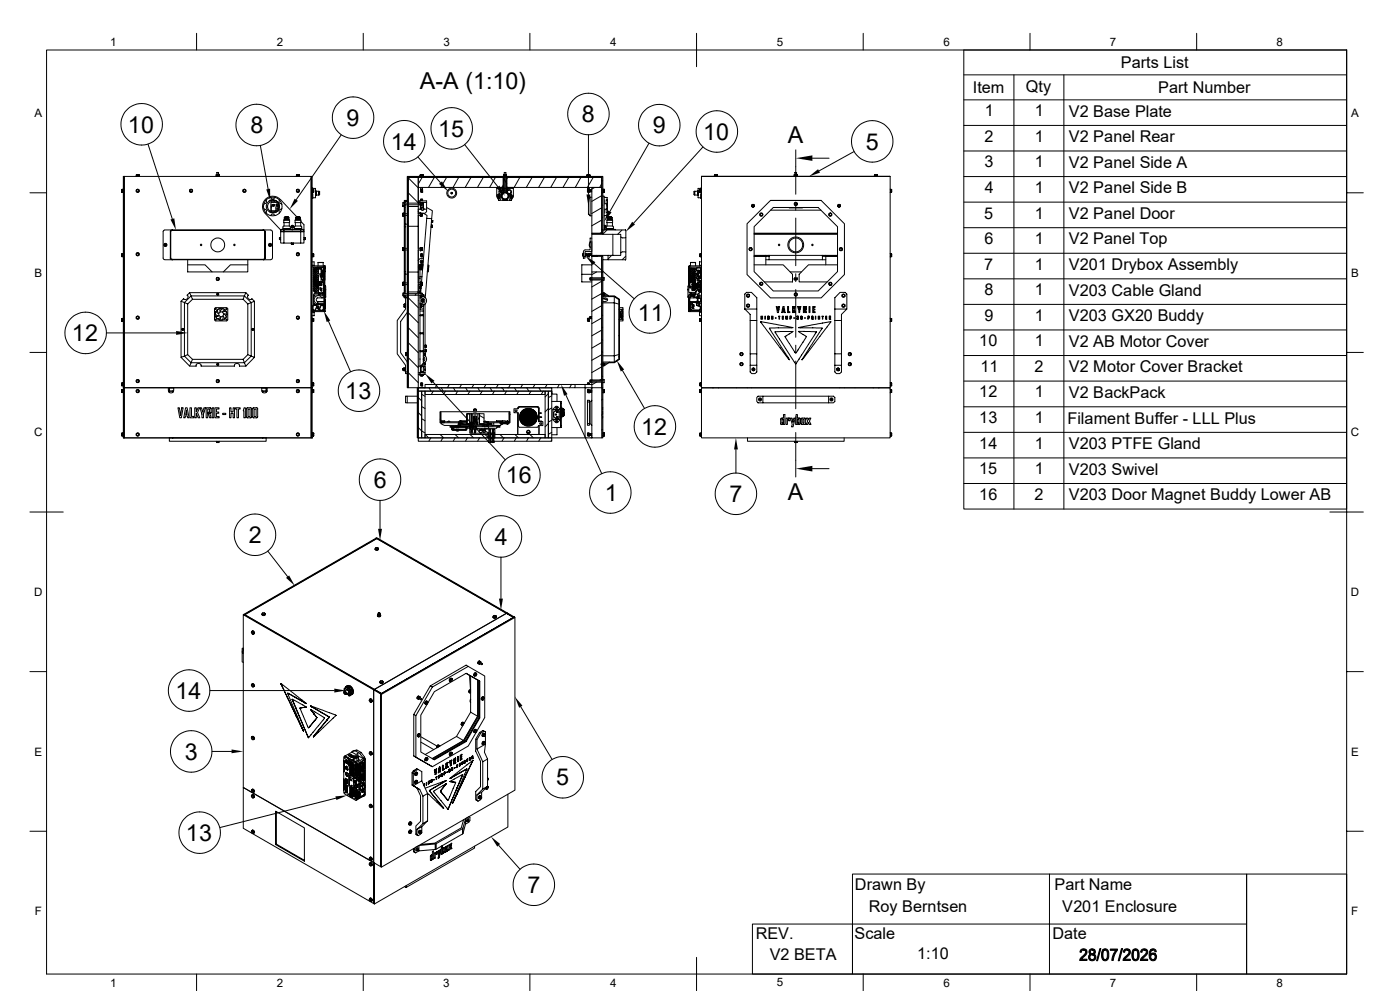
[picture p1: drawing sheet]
<svg xmlns="http://www.w3.org/2000/svg" width="420mm" height="297mm" viewBox="0 0 420 297" stroke-linecap="round" stroke-linejoin="round" font-family="sans-serif">
<defs><g id="words">
<g font-size="7">
<text x="126" y="26.6">A-A (1:10)</text>
<text x="38.4" y="39.8">10</text>
<text x="75.1" y="39.9">8</text>
<text x="104" y="37.7">9</text>
<text x="131.4" y="40.9">15</text>
<text x="174.6" y="36.7">8</text>
<text x="195.8" y="40">9</text>
<text x="210.9" y="41.9">10</text>
<text x="117.2" y="44.9">14</text>
<text x="236.4" y="42.9">A</text>
<text x="259.7" y="44.8">5</text>
<text x="191.3" y="96.1">11</text>
<text x="21.6" y="102.3">12</text>
<text x="103.6" y="119.6">13</text>
<text x="192.4" y="130.3">12</text>
<text x="112.1" y="146.2">6</text>
<text x="151.7" y="144.8">16</text>
<text x="236.4" y="149.9">A</text>
<text x="181.4" y="150.2">1</text>
<text x="218.8" y="150.5">7</text>
<text x="74.6" y="162.8">2</text>
<text x="148.5" y="163.3">4</text>
<text x="52.6" y="209.5">14</text>
<text x="55.5" y="227.7">3</text>
<text x="166.9" y="235.4">5</text>
<text x="55.8" y="252">13</text>
<text x="158.2" y="267.7">7</text>
</g>
<g font-size="4.9">
<text x="336.2" y="20.4">Parts List</text>
<text x="291.8" y="27.9">Item</text>
<text x="307.8" y="27.4">Qty</text>
<text x="347.5" y="27.9">Part Number</text>
<text x="295.5" y="34.8">1</text>
<text x="310.5" y="34.8">1</text>
<text x="320.6" y="34.9">V2 Base Plate</text>
<text x="295.4" y="42.5">2</text>
<text x="310.4" y="42.5">1</text>
<text x="320.6" y="42.6">V2 Panel Rear</text>
<text x="295.3" y="50.2">3</text>
<text x="310.5" y="50.2">1</text>
<text x="320.6" y="50.3">V2 Panel Side A</text>
<text x="295.4" y="57.8">4</text>
<text x="310.5" y="57.8">1</text>
<text x="320.6" y="58">V2 Panel Side B</text>
<text x="295.3" y="65.5">5</text>
<text x="310.5" y="65.5">1</text>
<text x="320.6" y="65.6">V2 Panel Door</text>
<text x="295.3" y="73.2">6</text>
<text x="310.5" y="73.2">1</text>
<text x="320.6" y="73.2">V2 Panel Top</text>
<text x="295.3" y="80.8">7</text>
<text x="310.5" y="80.8">1</text>
<text x="320.6" y="80.9">V201 Drybox Assembly</text>
<text x="295.3" y="88.5">8</text>
<text x="310.5" y="88.5">1</text>
<text x="320.6" y="88.6">V203 Cable Gland</text>
<text x="295.3" y="96.1">9</text>
<text x="310.5" y="96.1">1</text>
<text x="320.6" y="96.3">V203 GX20 Buddy</text>
<text x="293.8" y="103.8">10</text>
<text x="310.5" y="103.8">1</text>
<text x="320.6" y="104">V2 AB Motor Cover</text>
<text x="294.1" y="111.5">11</text>
<text x="310.3" y="111.5">2</text>
<text x="320.6" y="111.6">V2 Motor Cover Bracket</text>
<text x="293.8" y="119.1">12</text>
<text x="310.5" y="119.1">1</text>
<text x="320.6" y="119.3">V2 BackPack</text>
<text x="293.8" y="126.8">13</text>
<text x="310.5" y="126.8">1</text>
<text x="320.3" y="127">Filament Buffer - LLL Plus</text>
<text x="293.8" y="134.5">14</text>
<text x="310.5" y="134.5">1</text>
<text x="320.6" y="134.6">V203 PTFE Gland</text>
<text x="293.8" y="142.2">15</text>
<text x="310.4" y="142.2">1</text>
<text x="320.6" y="142.3">V203 Swivel</text>
<text x="293.8" y="149.8">16</text>
<text x="310.3" y="149.8">2</text>
<text x="320.6" y="149.9">V203 Door Magnet Buddy Lower AB</text>
<text x="256.5" y="266.6">Drawn By</text>
<text x="316.4" y="266.9">Part Name</text>
<text x="260.6" y="273.4">Roy Berntsen</text>
<text x="318.7" y="273.3">V201 Enclosure</text>
<text x="226.7" y="281.6">REV.</text>
<text x="256.3" y="281.3">Scale</text>
<text x="315.7" y="281.3">Date</text>
<text x="230.9" y="287.7">V2 BETA</text>
<text x="275.2" y="287.3">1:10</text>
</g>
<g font-size="3.5">
<text x="33" y="13.7">1</text>
<text x="83" y="13.7">2</text>
<text x="133" y="13.7">3</text>
<text x="183" y="13.7">4</text>
<text x="233" y="13.7">5</text>
<text x="283" y="13.7">6</text>
<text x="333" y="13.7">7</text>
<text x="383" y="13.7">8</text>
<text x="10.3" y="35.1">A</text>
<text x="405.3" y="35.1">A</text>
<text x="10.3" y="83">B</text>
<text x="405.3" y="83">B</text>
<text x="10.2" y="130.8">C</text>
<text x="405.2" y="130.8">C</text>
<text x="10.2" y="178.6">D</text>
<text x="405.2" y="178.6">D</text>
<text x="10.3" y="226.4">E</text>
<text x="405.3" y="226.4">E</text>
<text x="10.4" y="274.3">F</text>
<text x="405.4" y="274.3">F</text>
<text x="33" y="295.7">1</text>
<text x="83" y="295.7">2</text>
<text x="133" y="295.7">3</text>
<text x="183" y="295.7">4</text>
<text x="233" y="295.7">5</text>
<text x="283" y="295.7">6</text>
<text x="333" y="295.7">7</text>
<text x="383" y="295.7">8</text>
</g>
</g></defs>
<g fill="none" stroke="#000" stroke-width=".3">
<path d="M14 15h390v276.9h-390zM59 10v5M109 10v5M159 10v5M209 10v10M259 10v5M309 10v5M359 10v5M404 15h-114.9v137.6h114.9M289.1 22.4h114.9M289.1 29.9h114.9M289.1 37.6h114.9"/>
<path d="M304.2 22.4v130.2M319.2 22.4v130.2M9 57.8h5M36.6 56.8h.3v.8h-.4zM36.6 56.8v.8M36.9 56.8h.1M36.9 57.5h.1M37 56.7v1M37 52.9h.3v78.3h-.3v-15h.3h-.3zM37.3 52.9h56v63.3h-56zM40.8 52.9h1M40.9 52.5v.2"/>
<path d="M40.9 52.7h.8M41.7 52.4l-.8 .1M41.7 52.4h.1M41.7 52.5v.2M44.4 43.2l7.3 22.4M64.8 52.9h1M64.9 52.4h.1M64.9 52.7h.1M64.9 52.4v.3M65 52.4h.3M65 52.7h.1M65 52.4h.1"/>
<path d="M65 52.3h.7M65 52.3v.1M65.1 51.8h.5l-.4-.1-.1 .6M65.1 52.7h.5M65.1 52.4h.2M65.1 52.4v.3M65.3 52.4h.4M65.6 52.7h.2M65.6 52.4v.3M65.6 51.8v.5M65.7 52.4h.1M65.7 52.3v.1"/>
<path d="M65.7 52.7h.1M65.8 52.4v.3M65.8 52.4h-.1M78.1 43.6l2.3 13M79.9 59.9a2.76 2.76 0 0 1 3.9 0M79.9 59.9l-.1 .1a.59 .59 0 0 1 .1 .7 .59 .59 0 0 1-.5 .3M79.9 59.9a2.76 2.76 0 0 0 0 4M81.1 59.2l.2 .2M81.4 59.3l.4 .3 .5-.3M82.6 59.2l-.2 .2M83.8 59.9v.3M83.8 59.9l.7 1.3"/>
<path d="M84.1 59.8a3.1 3.1 0 0 0-4.4-.2 3.1 3.1 0 0 0-.1 4.4l4.6 4.9v.5h1v-.5h-1M84.1 59.8l4.9 5.1M88.9 52.9h.9M88.9 52.4v.1M88.9 52.5v.2h.9l-.1-.2M88.9 52.4h.1M89 52.4h.7M89.7 52.4l-.8 .1M89.7 52.4h.1M93.3 52.9h.3v78.3h-.3v-15h.3h-.3zM93.6 59.4h.1M93.8 56.8h.1"/>
<path d="M93.8 57.5h.1M93.9 58.1v1M93.9 56.7v.1M93.9 57.6v.1M94 56.8l.1 .8zM94 56.8h-.2v.8h.2M94.1 57.6h.1M94.6 59.3l-.9 .1M94.7 57.5v-1l-1-.1v3M94.7 57.5v1.1M94.7 58.6v.6M94.7 59.2l-.1 .1"/>
<path d="M94.7 57.3v1M94.7 57.5v1M94.7 57.3h.1M94.7 58.5h.1M94.7 58.5v-.3l.1 .3M94.7 57.2l.1 1.3M94.7 57.2v.1M94.7 57.2l.1 .1M94.8 57.3h.8v1.2h-.9M94.8 57.3v1.2M95.6 57.6h.2M95.6 57.8h.2"/>
<path d="M95.6 58h.2M95.6 58.2h.2M95.8 57.4v1zM102.4 40.4l-13.5 19.5M122.2 52.9h.3v9h-.3zM122.5 53.2h3v8.7h-3zM122.5 52.9h3v.3h-3zM122.5 57.8l3 3M122.5 53.3l3 3M122.5 53.9l-.3 .5M125.1 52.9l.2 .3M125.4 47.1l6.7 7.6"/>
<path d="M125.5 52.9h25.7v.3h-25.7zM125.5 53.2h25.5v3h-25.5zM125.5 56.2v4M126 52.5h1M126 52.5v.2h.2M126.2 56.9v.6h.6M126.2 59.7v.4l.6-.2M126.2 56.7v.2h.6v.8l-.6-.2M126.2 59.7h.6v.2zM126.2 56.7l.5 .1M126.2 56.7h.5M126.2 56.2v.5"/>
<path d="M126.2 59.7h.5M126.3 52.7h.7M126.6 53.2l-1.1 1.9M126.7 56.8v.1M126.7 56.2v.6M126.9 52.7h.1M126.9 52.9l-.5 .3M127 52.5v.4M127 52.7l-1 .2M130.3 53.2l-1.8 3M133.3 52.9l-.5 .3M133.9 53.2l-1.7 3"/>
<path d="M135.3 57.8h.1M135.3 58h.1M135.3 57.9l.2 .1M135.4 57.7h.1M135.4 58.1h.1M135.5 57.7l-.2 .1M135.6 57.7l.1 .1M135.6 57.7h.1M135.7 57.9l-.1 .2M135.7 57.8h.1M135.7 58h.1M137.6 53.2l-1.7 3"/>
<path d="M139.4 43.3l10 12.7M139.6 52.9l-.5 .3M141.3 53.2l-1.8 3M144.9 53.2l-1.7 3M146 52.9l-.5 .3M148.6 53.2l-1.7 3M149.1 56.2v.2M149.2 59.2l.4 .8h.5M149.3 58.9l.2 .1zM149.5 58.3l.3-.1 .1 1.1-.1-.2-.4 .2zM149.5 59.3h.3M149.6 59.3h.1"/>
<path d="M149.7 59.3h.1M149.7 59.1v.2M149.8 59.3h.1M149.9 58l-.9 .5M149.9 58.9l.1 .1zM150.3 58.7l.1 .1M150.4 58.7h-.6v.2l-.8-.2v.2l.2 .3 .1-.3h.8v1.1h.8v-.4M150.4 58.7l.1 .6 .4 .3M150.5 58.7l.1 .1M150.7 58l.6-.4 .6 .1-.9 .1-.5 1zM150.7 57.1a.6 .6 0 0 0-.9 0 .6 .6 0 0 0 0 .8l.6 .8M150.7 57.1l.4 .4"/>
<path d="M150.7 57.1h.1M150.9 59.6l.5 .3 .7-.3M150.9 56.6h-.2v.5M150.9 56.4h.1M150.9 56.6l.1 .1zM150.9 57l.1 .1zM150.9 56.8v.3h-.2M150.9 56.7l-.2-.1v.5M150.9 57.1h.1M150.9 56.6h.1M150.9 56.6v-.2h-1.9v2.3h.6v-.5h.2v.5h.6M151 56.8v.1z"/>
<path d="M151 53.3l1 1.7M151 52.7l.3 .2zM151 57.1l.3 .1zM151 56.5l.3 .1zM151 56.4l.3 .1zM151 53.2h.2v3.2h-2.2v-.2h2zM151 55.9h.1M151 55.4l-.5 .8M151.1 52.3h.2M151.1 57.6h.1M151.2 52.3h.1M151.2 52.3l-.1 .1"/>
<path d="M151.2 53.2h.1M151.2 57.6h.1M151.3 52.3h.1M151.3 56.4h.1M151.3 56.5h.1M151.3 56.6h.1M151.3 56.6l-.3 .1M151.3 56.6l-.1 .5h-.2v-.3M151.3 52.9h.1M151.3 57.1h.1M151.3 52.7h.1M151.3 52.6h.1"/>
<path d="M151.3 52.5h.1M151.3 52.4h.1M151.3 51.7l.5 .1 .1 5.8-.8-.1 .2-.3zM151.3 52.4v.3h-.2v-.3M151.6 57.6h.3M151.7 52.4h.1M151.7 52.5h.1M151.7 52.6h.1M151.7 52.7h.1M151.7 52.4h.2v.3h-.2zM151.8 52.9h28.7v.3h-28.7zM151.8 52.7l.2 .2z"/>
<path d="M151.8 57.1l.2 .1zM151.8 56.5l.2 .1zM151.8 56.4l.2 .1zM151.8 52.3h.1M151.8 53.2h.2v3h2v.2h-2.2zM151.8 56.6v.5l.2-.2M151.8 56.6l.2 .1M151.8 52.9h.1M151.8 56.4h.1M151.8 56.5h.1M151.8 53.2h.1M151.8 57.1h.1"/>
<path d="M151.8 56.6h.1M151.8 57.6h.1M151.8 52.3v.1M152 56.8h.1M152 59.6h.1M152 56.6l.1 .1zM152 57h.1M152 56.8v.1M152 56.9h.1M152 55.9h.1M152 53.2h28.5v3h-28.5zM152 56.8v.1z"/>
<path d="M152 56.4h.1M152 57.1h.1M152 56.6h.1M152.1 56.8v.3h.2M152.1 56.7l.2-.1v.5M152.1 56.4l.3 .7M152.1 56.4h1.9v2.3h-.5v-.5h-.3v.5h-.5M152.3 53.2l-.2 .4M152.3 57.1h.1M152.3 52.9l-.5 .3M152.4 57.1a.6 .6 0 0 1 .8 0 .6 .6 0 0 1 0 .8l-.5 .8M152.4 57.1l-.5 .4"/>
<path d="M152.5 56.5l-.3 .1M152.7 58.7h.5v.2l.8-.2v.2l-.2 .3v-.3h-.8v1.1h-.9v-.4M152.7 58.7l-.2 .6-.4 .3M152.7 56.2l.1 .2M153 58.9l.2 .1zM153.2 58.3h.3l.1 1-.1-.2-.4 .2zM153.2 59.3h.3M153.2 59.3h.1M153.3 59.1v.2M153.4 57.6l-.2 .4M153.5 59.3h-.2M153.5 58.9l.2 .1z"/>
<path d="M153.8 59.2l-.5 .8M155.9 53.2l-1.7 3M158.7 52.9l-.5 .3M159.6 53.2l-1.7 3M163.3 53.2l-1.8 3M165 52.9l-.5 .3M166.9 53.2l-1.7 3M170.6 53.2l-1.7 3M171.4 52.9l-.5 .3M174.2 53.2l-1.6 3M176.1 52.5h.9M176.1 52.5v.2h.2"/>
<path d="M176.2 56.9v.6h.6M176.3 56.7l-.1 .2h.6v.8l-.5-.2M176.3 56.7h.5M176.3 56.2v.5M176.5 40.4v17.9M176.7 56.8l.1 .1M176.8 56.2v.5h-.5M176.9 52.7h.1M177 56.9v.5l.2-.1M177 56.9v.5M177 52.5v.2h-.7M177 56.9h.1"/>
<path d="M177 52.7l-1 .2M177 52.7v.2M177 59.1v5.6M177 59.1l-.5 .5v4.6l.5 .5h.5M177 59.1h.5M177.3 56.9h-.2v.6h.3v-.6l-.1 .4M177.4 57.5h.1M177.4 56.9h.1M177.5 56.2h3v13.7h-3zM177.7 52.9l-.5 .3M177.9 53.2l-1.7 3M178.4 56.2l-.9 .5"/>
<path d="M180.5 58.6l-3 1.8M180.5 57.7l.3 .2M180.5 54.1l.3 .1M180.5 55.1l-.6 1.1M180.5 52.9h.3v17h-.3zM180.8 56.7v1M180.8 58.8h.4v10.1M180.9 57.6h.3M180.9 56.8h.1M180.9 57.5h.1M181 56.8h.1M181.2 59.1l.9 .2"/>
<path d="M181.2 56.7v.9M181.2 56.7h-.2v.9M181.4 59.9v1.3M182.1 59.3v.6M182.1 59.9v1.2M182.1 59.3h.1M182.2 59.9v1.8M182.2 59.9v.3M182.2 59.9h-.1M194.7 42.9l-11.7 20.5M208.2 57.4l.1 1zM208.3 57.6h.1"/>
<path d="M208.3 57.8h.1M208.3 58h.1M208.3 58.2h.1M209.3 57.3h-.9v1.2h1M209.3 57.4v1.1M209.3 57.4l.1 .6v-.3M209.3 57.3h.1M209.3 57.3v.1M209.3 58.3l.1 .2M209.3 57.2l.1 .5M209.4 57.7v.8M209.4 58v.5"/>
<path d="M209.4 57.3v.2M209.4 57.3h.1M209.4 57.5v.6M209.4 58.6v.7l1 .1M209.4 58.1v.5M210 56.8v.8M210 57.6h.4M210 56.8h.4M210.2 58.1v1M210.2 56.7v.1M210.2 57.6v.1M210.3 56.8v.8"/>
<path d="M210.3 57.2h.1M210.3 56.8h.1M210.3 57.5h.1M210.4 56.4v.3M210.4 57.7v1.7M210.4 52.9h56.6M210.4 56.4l-1 .1v1M210.4 59.4h.1M210.4 52.9h56.6v63.3h-56.6zM210.4 56.7v1M210.9 44.1l-20.8 22.8M214.2 52.9h1"/>
<path d="M214.3 52.4l.8 .1M214.3 52.7h.8M214.3 52.7h.1M214.3 52.4h.1M214.3 52.5v.2M215.1 52.7h.1M215.1 52.5v.2M238.2 52.9h1M238.3 52.7h.1M238.3 52.4h.1M238.3 52.4v.3M238.4 52.4h.3"/>
<path d="M238.4 52.7h.1M238.4 52.3h.7M238.4 52.3v.1M238.5 51.8h.5l-.5-.1v.6M238.5 52.7h.7M238.5 52.4v.3M238.7 52.4h.4M238.7 52.4h.3M238.7 44.9v13.3M239 52.4h.1M239 52.4v.3M239 51.8v.5"/>
<path d="M239.1 52.4h.1M239.1 52.3v.1M239.1 52.7h.1M239.2 52.4v.3M239.2 52.4h-.1M243.7 47.4h5M256.2 45.4l-10.5 5.8M262.2 52.9h1M262.3 52.4l.8 .1M262.3 52.7h.8M262.3 52.7h.1M262.3 52.5v.2"/>
<path d="M262.3 52.4h.1M263.1 52.7h.1M263.1 52.5v.2M267 56.7v1M267.2 56.8a.51 .51 0 0 1 .3 .8h-.3zM267.2 56.8h.1M267.2 57.5h.1M267.4 56.8l.1 .8M289.1 45.3h114.9M289.1 52.9h114.9M404 57.8h5M36.6 76.1h.3v.8h-.4z"/>
<path d="M36.6 76.1v.8M36.9 76.9h.1M37 76v1M49.4 69l-.5 .4v7.9l.5 .5M49.4 68.9h31.8M49.4 77.9h31.8M49.5 73.3v.1M49.5 73.4l.1 .1M49.5 73.3h.2l-.1 .2M51.3 69.3l.2-.3h27.6l.3 .3v8.2l-.3 .2h-27.6l-.3-.3zM51.6 68.9l-.5 .4v8.2l.5 .4M56.3 79.4h5.2l2.1 2.1"/>
<path d="M56.3 77.9v3.6h18v-3.6M74.3 79.4h-5.2l-2.1 2.1M79 68.9l.6 .4v8.1l-.6 .5M79.2 62.6l.2 .1M79.4 61.1l-.2 .1M79.4 62.7a.9 .9 0 0 1 .5 1.2M79.9 63.9a2.7 2.7 0 0 0 2.7 .7M80.3 61.7v.4M80.7 60.3a1.85 1.85 0 0 0-.7 2.2l.9 1 .9 .2a1.82 1.82 0 0 0 1.8-2.2M80.9 73.4l.1 .1M80.9 73.3h.3l-.2 .2M80.9 73.3v.1"/>
<path d="M81.2 69l.5 .4M81.3 62h.1M81.3 63.2h.1M81.3 64.4l-.2 .2M81.4 63.2h1.4M81.4 64.5l.4-.4 .5 .4M81.7 61.4h-.3v2M81.7 77.3l-.5 .5M81.7 61.4v.2M81.7 61.3l.2 .2 .3-.2M81.7 61.7h.6M81.7 69.4v7.9"/>
<path d="M81.9 61.4h.1M81.9 61.7h.2M81.9 61.3l.2 .1zM82 61.3l-.1 .1M82 61.3l.1 .1M82 61.3v.2M82.3 61.4h.7M82.3 61.4l-.2 .4-.4-.2M82.4 64.4l.2 .2M82.7 60.1l.9 .8M82.8 62.6h.5M82.9 60.7h-1.6v2.7"/>
<path d="M83 61.4v.3h.4h-.4M83 61.3l.4 .2M83 61.7h.1M83.1 61.4l.2-.1zM83.1 61.7h.3M83.2 61.3l-.1 .1M83.2 61.3l.2 .1M83.2 61.3v.2M83.3 61.3l-.3 .1 .4 .1M83.4 61.4h.1M83.4 62h-.6v1.2M83.6 60.9l.2 1-.2 1"/>
<path d="M83.6 61.5l-.3-.8-.8-.6-.9-.2-.9 .3 1.4-.3 1.3 .8 .4 .7v.9l-.5 .9-.6 .4M83.6 62.9l-1.2 .9h-.8l-.8-.3M83.8 63.9l-1.2 .7M83.8 63.6v.3M83.8 60.2v.5l.5 .3M83.8 71.8h.3M83.9 71.2l-.1 .6M83.9 71.2v.6M83.9 71.2h.2M84.1 71.2v.6M84.1 71.8h.1M84.1 71.2v.1"/>
<path d="M84.2 71.2v.7M84.3 62.7l-.5 .3v.6M84.3 61.1l.2 .1M84.4 68.9v-.2h3.2v.2M84.5 62.6l-.2 .1M84.5 61.2v1.4M84.5 62.6l-.7 1.3M85 68.7h.1M85 68.6v.1M85.1 67.7l-.2 .2v.7h2.2v-.5M85.2 68.9h6M85.2 66h1.6"/>
<path d="M85.2 66.8h1.6M85.2 66v.7M85.2 65.9h1.6M85.2 66.8v.9h.8a.72 .72 0 0 1 1.1 .4M85.2 65.9v.1M85.3 65.2v.2M85.3 65.4l.1 .1M85.4 65.5h.6M85.4 65.1l.6 .1M85.4 65.7h1.1M85.4 65.8v.1M85.4 65.2h-.1"/>
<path d="M85.4 65.8h.1M85.5 65.7l-.1 .1M85.5 65.1v-.2h.5v.2v-.2h.5v.2M85.5 65.5l-.1 .2M85.6 68.6l-.6 .1M85.6 65.4h.1M86 65.5v.2h.5M86 65.2v.3M86 65.5h.6M86.3 65.2h.1M86.4 68.6l-1.4 .1M86.5 65.7h.1"/>
<path d="M86.5 65.5v.2M86.5 65.7l.1 .1M86.6 65.1l-.6 .1M86.6 65.8v.1M86.6 65.2h.1M86.7 65.2v.2M86.7 65.4l-.1 .1M86.8 66v.7M86.8 65.9v.1M86.8 66.8v.9M86.9 68.7h-1.9M86.9 68.7h.1"/>
<path d="M87 68.6l-.1 .1M87 68.7h-.6M87 68.7h-1.4M87 68.7h.1M87.3 72.9h.8M87.4 72.9h.6M87.4 73.2h.1M87.4 72.9v.3M87.4 72.9h.1M87.6 67.9l.2-.1v.3zM87.8 68.9v-.2h3.2v.2M88 72.9v.3h-.5"/>
<path d="M88 72.9h.1M88.4 68.7h.1M88.4 68.6l.1 .1M88.5 68.7h-.1M88.5 66v.7M88.6 66.7h1.7M88.6 66.7h.1M88.6 66.7v.1M88.6 67.7l-.3 .2v.7h2.2v-.7l-.2-.2M88.6 67.7h1.6M88.6 65.9h1.6M88.6 66h1.6"/>
<path d="M88.6 66h.1M88.6 65.9v.1M88.6 66.8v.9M88.7 65.2v.2M88.7 65.4l.1 .1M88.7 65.2h.1M88.8 65.8v.1M88.8 65.2h-.1M88.8 65.5h.6M88.9 68.6l-.4 .1M88.9 65.7h.1M88.9 65.7h.5"/>
<path d="M88.9 65.5v.2M89.1 65.2h.1M89.4 65.2v.3M89.4 64.9h-.5v.2M89.4 64.9v.2h-.6M89.4 65.5v.2M89.4 65.5h.6v.2M89.4 64.9h.5v.2h-.5zM89.4 65.1v.1M89.7 65.4h.1M89.9 65.7l.1 .1M90 68.6l-1.5 .1"/>
<path d="M90 65.7l-1.2 .1M90 65.2h.1h-.4v.3l.4-.1-.1 .1M90 65.8h.1M90 65.8v.1M90.1 65.2v.2M90.2 68.9v.5h-5v3.5h-1v-3.5h7v3.5h-1M90.2 66h.1M90.2 65.9v.8M90.2 66.8v.9M90.3 66.3l.9 1.1v2h-1v3.5h-5M90.3 66.7l-.1 .1M90.3 68.7h-1.4"/>
<path d="M90.3 68.7h-.3M90.3 68.7h.1M90.3 68.6l.1 .1M90.4 68.7h-2M90.4 68.7h.1M90.4 68.7h-.1M91.2 71.2v.7M91.3 71.2l.3 .1v.5h-.3zM91.3 71.2v.1M91.5 71.2v.6M93.6 78.5h.6v1.2M93.6 79.7h.6"/>
<path d="M93.6 79.5h.6M93.6 76v1M93.8 76.9h.1M94 76.1h-.2v.8h.2M94.1 76.2l-.1 .7M94.1 76.1l-.1 .8M94.1 76.9h.1M94.1 76.1v.1M94.2 79.7h3v.3h.3M95.4 78.7h1.5M95.4 78.7v1M96.9 78.7v1"/>
<path d="M97.3 79.7v1.5M97.5 79.7h-.3v13.4M120.8 74.3l.1 .8zM120.8 63.9l.1 .8zM120.8 74.3h.4M120.8 75.1h.1M120.8 63.9h.4M120.8 61.5l.1 .4h.4M120.9 61.6v.3M120.9 60.7h.3v.2h5.4l.1 .4-5.5 .1v.2h-.3zM120.9 60.7l.7 .7M121.2 60.6l.1 .3z"/>
<path d="M121.2 61.4l.1 .2zM121.2 74.3v.8M121.2 63.9v.8h-.3M121.2 64h.1M121.2 64.7h.1M121.2 75.1h-.3M121.3 62.2v5.7h.3M121.3 67.9v13.5h.3M121.3 61.4h.3v.8h-.3zM121.3 60.1h.9v.3h-.6v.4h-.3zM121.3 61.4h.1M121.3 60.9h.1"/>
<path d="M121.3 74.2v1M121.3 63.8v1M121.3 60.2l.4 .2M121.6 62.2v25M121.6 60.8v.1M121.6 67.2h.6M121.6 74.4h.6M121.6 74.9h.6M121.6 64.1h.6M121.6 64.6h.6M122.2 61.9v25.6M122.5 61.9v25.6"/>
<path d="M122.5 60.3l-.3 .5M125.5 60.2h.5v.5h-.5zM125.5 60.7h.1M125.5 63.4l.6 .5M125.5 61.9v5.9h-3.3M125.5 67.8v13.7h-3.3M125.5 78v5l.5 .5M125.6 60.9l.5 .5M125.7 62.7h.1M126 60.7h.1M126 60.2h2v3.2l-.5 .5h-.9M126 60.7l.1 .1"/>
<path d="M126.1 74.2l.1 1zM126.1 63.8l.1 1zM126.1 60.6l.1 .3zM126.1 61.4l.1 .2zM126.1 60.9h.1M126.1 64.6h-.6v9.8h.6M126.1 74.9h-.6v3.1M126.1 61.6v1.1h-.6v1.4h.6M126.1 62.1l.1-.6 .1 .6M126.2 76.2v.6h.6M126.2 61.4h.1M126.2 60.9h.1"/>
<path d="M126.2 75.1h.1M126.2 60.7h.1M126.2 61.4l.4 .1-.4 .1zM126.2 60.1v.1M126.2 75.1h.4M126.2 60.7h.4v.2h-.4zM126.3 62.1l.4 .1M126.3 61.6v.5M126.4 61.4l.1 .2M126.4 78.6h.2M126.5 62.3h.5M126.5 62.3a.39 .39 0 0 0 0 .6 .39 .39 0 0 0 .5 0 .39 .39 0 0 0 0-.6"/>
<path d="M126.6 74.3v.4M126.6 74.7v.4M126.6 63.9v.8M126.6 74.7h.1M126.6 75.1h.1M126.6 60.7h.4zM126.6 79.1a.97 .97 0 0 0-1 .7 .97 .97 0 0 0 .4 1.1 .96 .96 0 0 1-.4-1 .96 .96 0 0 1 .9-.7M126.6 74.4v.5zM126.6 64.1v.5M126.6 74.3v.8M126.6 74.3h-.4v.8M126.6 63.9l-.4 .2v.6h.4"/>
<path d="M126.6 61.4h.1M126.6 60.9h.1M126.6 74.4h.1M126.6 64.1h.1M126.6 64.6h.1M126.7 78.4l-.2-.1-.1 .3M126.7 78.4l-.1 .2M126.7 80h.1l-.1 .2zM126.7 78.4l-.3-.1v.3M126.7 62.2h.2M126.7 62.2a.43 .43 0 0 0-.4 .4 .43 .43 0 0 0 .4 .4 .43 .43 0 0 0 .5-.3M126.7 76.2l-.5-.2v.2h.6v.8l-.6-.2"/>
<path d="M126.8 60.1v.1M126.8 79.7a.39 .39 0 0 0-.4 .4 .39 .39 0 0 0 .4 .4M126.9 62.2l.1 .1M126.9 79.5a.56 .56 0 0 0-.7 .5 .56 .56 0 0 0 .6 .6M126.9 79.3a.77 .77 0 0 0-.9 .7 .77 .77 0 0 0 .7 .9M126.9 79.6a.47 .47 0 0 0-.6 .4 .47 .47 0 0 0 .5 .6 .45 .45 0 0 1-.5-.5 .45 .45 0 0 1 .5-.4M126.9 79.3a.81 .81 0 0 0-1 .7 .81 .81 0 0 0 .8 .9M126.9 60.8l.1 .2M126.9 79.1a.98 .98 0 0 0-1 .5 .98 .98 0 0 0 .1 1.1M127 60.7l-.3 .3h.2v1.2M127 78.4a.47 .47 0 0 0-.7-.4 .47 .47 0 0 0-.1 .7 .47 .47 0 0 0 .7-.1M127 60.7h.1"/>
<path d="M127 62.3l.1 .1M127 62.3l.2 .4M127 77.6l-1-.1-.5 .5M127 63.9l1.1 .7-.1 .8M127.2 62.7h.8M128 60.7h-1v1.6M128 62.2l1.7 1-.2 2.3M128 65.4l1.5 .1M128 65.4l-1.6 19.2M128.4 79.5h.2M128.6 79.5l-.1 1.9M129.4 67.4l-.1 .7"/>
<path d="M129.4 68h.1M129.4 68h.3M129.4 67.5h.1M129.5 67.5l-.1 .5M129.5 67.5h.2M129.5 65.5l-1.9 23M129.5 66l-.1 .7M129.5 66.6h.1M129.5 66.1l.3 .1v.4h-.3M129.5 66.1v.5M129.5 66.1h.1M129.7 67.5v.5z"/>
<path d="M129.8 66.1v.5M150.8 60h1.3h-1.2M153 60h.3M153.3 60h.1M175 75.9v1M175 76.9h.1M175 75.9h.1M175 75.9a.55 .55 0 0 0 0 .9M175 76.9v.5h.5v-.5M175.5 76.7h.1M175.5 76.1h.1M176 76.6l-.1-.5-.1 .6h-.2v-.6h.4v.6h-.2"/>
<path d="M176.2 76.2v.6h.6M176.8 76.2l-.6-.2v.2h.6v.8l-.5-.2M176.8 73.2v.3M177 75.9h.1M177 72.7l-.2 .2v1l.2 .2M177.2 76.3l-.2 .2v-.6v.6M177.3 75.9h-.2v.6h.3v-.6l-.1 .4M177.4 75.9h.1M177.4 76.5h.1M177.5 69.9h3.3v-1h6.8l.1 2.4-1.3-.1-.2-.2v-.8h-8.7zM177.5 70.2v6.6M177.5 76.8h3.3v1.1h1.6"/>
<path d="M177.5 76.5h1.6v.3h-1.6M177.5 76.8v2.6M177.5 71.4h-.5v3.5l-1.7 .1-.3 .4M177.5 72.4v3h-2v1.5h-.5v-1.5M178.2 79l12 10.5M179.1 76.5h3.3M180.5 62.3l-3 1.7M180.5 66l-3 1.7M180.5 69.6l-.5 .3M180.5 68.7l.3 .2M180.5 65.1l.3 .1M180.5 61.4l.3 .2"/>
<path d="M180.5 76.8v4.7M180.8 77.9v3.6M181.2 67.5v.9M181.3 68.9v-.2h3.2v.2M181.3 68.2l.1 .1M181.4 67.6v.7M181.4 67.6h.3M181.4 68.3h.3M181.4 67.6h-.1M181.4 62.6v1.3M181.4 61l.7 .1M181.4 62.7h.6"/>
<path d="M181.7 67.6v.7M181.7 67.6v.6M181.7 68.2v.1M181.9 68.7h.1M182 68.6h.2M182 68.6l-.1 .1M182.1 69l-1.3 1.2M182.1 66.7h1.7M182.1 66.7v.1M182.1 67.7l-.3 .2v.7h2.2v-.7l-.2-.2M182.1 67.7h1.7M182.1 61.5l.1 2.2"/>
<path d="M182.1 63.6l.1 .1M182.1 61.1v1.5M182.1 62.6v1.9M182.1 64.5h.1M182.1 66h1.6M182.1 66h.1M182.1 65.9v.8M182.1 62.6l-.1 .1M182.1 64.5l-.9 .2M182.1 66.8v.9M182.2 65.9h1.5M182.2 63.7h-.1"/>
<path d="M182.2 61.7v2M182.2 60.2v1.5M182.3 65.2v.3M182.3 65.5h1.2M182.3 65.8v.1M182.3 65.3h.2zM182.4 65.7l1.1 .1M182.4 65.7h.1M182.4 65.8h.1M182.4 65.5v.2M182.4 76.5h3.8v-.7l.2-.2 1.3-.1v2.2l-5.3 .2zM182.4 64.9v.2h1.1"/>
<path d="M182.4 65.7v.1M182.4 64.9l-.1 .2M182.8 65.2h-.5v.2h.5M182.8 65.2v.2M182.9 65.2h.1M182.9 65.4h.1M183 65.2v.2M183 65.2h.5l.1 .2h-.6M183.4 65.3h.2zM183.4 65.5v.2M183.4 64.9v.2v-.2h-1M183.4 65.7h.1"/>
<path d="M183.5 76.5l-1.1 1.1M183.5 65.2v.3M183.5 65.8l.1 .1M183.7 66h.1M183.7 65.9v.8M183.7 66.8v.9M183.8 66.7l-.1 .1M183.8 68.6l-1.9 .1M183.9 70.2v6.3M183.9 68.7h.1M183.9 68.7h-2M183.9 68.7h-1.7"/>
<path d="M183.9 68.6l-2 .1M183.9 68.7h-.1M183.9 68.6h.1M183.9 68.6v.1M186.2 71v4.8M186.6 69l-1.3 1.2M187.6 68.9h.1M187.6 77.9h.1M187.7 76.8l-1.1 1.1M187.7 71.3v4.2M206.9 79.7v5.4M206.9 79.7h-.3v1"/>
<path d="M206.9 79.7v.3h-.3M206.9 79.7h3.5M207.1 78.7v1M207.2 78.7h.4M207.3 78.7h-.2M207.6 78.7h-.5M207.6 78.7h1.1M207.6 78.7h1M208.6 78.7h.1M208.7 78.7v1M209.8 79.5h.6M210 76.2v.7"/>
<path d="M210 76.1v.8M210 76.1v.1M210 76.9h.4M210 76.1h.4M210.3 76.1v.8M210.3 76.5h.1M210.3 76.9h.1M210.4 76v1M210.4 78.5h-.6v1.2M224.1 67.1l7-7h15.2l7 7v15.2l-7 7h-15.2l-7-7zM225.6 61.5h.1M225.6 61.9h.1"/>
<path d="M225.9 61.3h.1M225.9 62.1h.1M226.2 79.4h8.7l2.8 2.8v2.3h-8.4M226.2 76.5h3.5M226.2 70.2h25M229.7 77.9h18M229.7 76.5h1v.3M229.7 76.5v.3M230.7 76.8h-4.5h3.5v2.6M230.7 76.5h16v.3M230.7 76.8v1.1M231.1 60.1h15.2"/>
<path d="M231.2 63h15.1M232 62.2h13.4l5.8 5.7v13.5l-5.8 5.8h-13.4l-5.8-5.8v-13.5zM232 62.2h13.5M238.7 60.6v2.4M238.7 65.4v14.2M246.7 76.8h4.5h-3.5v2.6M246.7 76.5h4.5M246.7 76.8v1.1M247.7 76.5v.3M251.2 79.4h-8.7l-2.8 2.8v2.3h8.5M251.2 69.9h-25M251.4 61.5h.1"/>
<path d="M251.4 61.9h.1M251.7 61.3h.1M251.7 62.1h.1M252.1 61.5l-.3-.2-.4 .2 .1 .5 .6-.1M252.1 61.5v.4M252.1 61.5h.1M252.1 61.9h.1M267 76v1M267.2 76.1a.51 .51 0 0 1 .3 .8h-.3zM267.2 76.9h.1M267.4 76.1l.1 .8M289.1 75.9h114.9"/>
<path d="M289.1 68.2h114.9M289.1 60.6h114.9M31.9 99.8h20.9M36.6 95.5h.3v.8h-.4zM36.6 95.5v.8M36.9 96.2h.1M37 95.4v1M54.3 90.3l2 .8v15.2M54.3 90.3v16.8l2-.8 1.4 1.4M55.3 89.7l-.2-.2-.8 .8M56.9 87.7l-.8 .8a.74 .74 0 0 1 .2 .9 .74 .74 0 0 1-1 .3M56.9 87.7l.8 2"/>
<path d="M56.9 87.7h16.8M57.7 89.7l-1.4 1.4M64.5 92.3h3.7v3.8h-3.7zM64.6 95.8h.1M64.7 94.9l.5 .6M64.7 94.9h.1M64.8 93.4a.81 .81 0 0 0 0 .9 .81 .81 0 0 0 .9 .3l-.9 .2M64.8 93.4h.1M64.8 94.9h-.1M65.2 95.5h.1M65.2 95.5l.7-.2 .4-.3-.4 .9M65.3 92.8l.2-.1a.29 .29 0 0 1 .5-.2 .29 .29 0 0 1 0 .5l.1 .5"/>
<path d="M65.3 92.8v.7l.3 .4-.8-.5M65.3 92.8h.1M65.9 95.9h.7M65.9 95.9h.1M66.6 95.9h.1M66.8 92.5h.1M67.1 94.1l.6 .4 .2 .5M67.1 94.1l1 .1M67.4 95.6h.1M67.4 95.6l-.5-.9v.7l-.3 .5M67.4 93l-.7 .6 .5-.3 .7 .2M67.4 92.9v-.1a.81 .81 0 0 0-.9-.1 .81 .81 0 0 0-.4 .8"/>
<path d="M67.9 95.1l-.5 .5M67.9 95h.1M67.9 92.6h.1M67.9 93.5v.1M67.9 93.6l.2 .6M68.1 94.2h.1M73.3 88.7h-16l-2 2v16l2 2h16l2.1-2 .9 .4-2.6 2.6M73.3 88.7l-.4 1h-15.2M73.3 88.7l2.1 2-1.1 .4-1.4-1.4M73.7 87.7l.8 .8a.76 .76 0 0 0-.1 .9 .76 .76 0 0 0 1 .3M73.7 87.7l-.4 1M75.4 89.7l.2-.2 .7 .8"/>
<path d="M76.3 90.3l-.9 .4v16l-1.1-.4v-15.2M76.3 90.3v16.8M93.6 93.6h.6M93.6 80h3.6v7.9h-2.8l-.3 .5v2.9h3.1v1.8h-3.6M93.6 95.4v1M93.8 96.2h.1M93.8 91.7l.3-.3h.7l.4 .4-.6 1.2-.8-.2zM93.8 92.8l.3 .2M93.9 91.7v1.1M94 86.9l.7 .7h-.3zM94 86.3l1.2 1.3h-.2l-1-1zM94 85.6l1.2 1.3v.3l-1.2-1.3z"/>
<path d="M94 84.9l1.2 1.3v.3l-1.2-1.3zM94 84.3l1.2 1.3v.3l-1.2-1.3zM94 83.7l1.2 1.3v.3l-1.2-1.3zM94 80.5l1.2 1.3v.4l-1.2-1.3zM94 83.1l1.2 1.3v.3l-1.2-1.3zM94 82.4l1.2 1.3v.3l-1.2-1.3zM94 81.8l1.2 1.3v.3l-1.2-1.3zM94 81.2l1.2 1.3v.3l-1.2-1.3zM94 80.2h.3l.9 1v.3zM94 95.5h-.2v.8h.2M94.1 91.4h.7M94.1 91.5l-.3 .2"/>
<path d="M94.1 95.5l-.1 .8M94.1 96.3h.1M94.1 95.5h.1M94.1 85.9h.2M94.1 83.9h.1M94.1 83.3h.1M94.1 85.3h.3M94.1 88.4h2.8M94.1 82.9h.3M94.1 84.5h.1M94.1 86.4l.1 .1M94.1 80.7v.4"/>
<path d="M94.1 81.3v.3h.3M94.1 83.2v.4M94.1 83.9v.3M94.1 84.5v.3M94.1 85.1v.3M94.1 85.8v.3M94.1 80.9h.3M94.2 93.4v1.2h-.6M94.3 80.9v.3M94.3 81.5v.1M94.3 82.9v.2M94.3 84v.3h.3"/>
<path d="M94.3 81.1h.2M94.4 84.4l.3 .1M94.4 80.6h.3M94.4 84.5h.4M94.5 83.9h.3l-.1 .2M94.5 80.2h.4l.3 .4v.3zM94.5 83.9h.1M94.5 93h-.4M94.5 81.4l.2 .1M94.6 83.3h.3M94.6 86.5h.3M94.6 80.9h.4"/>
<path d="M94.7 81.6h.3M94.7 85.9h.3M94.7 85.3h.3M94.7 82.9h.3M94.8 91.5l.4 .3M95 84.4l.2 .1M95 80.2l.5 .3M95 84.1l-.2 .1M95 81.5v.1M95 91.8l-.4 1.2M95.1 84.5l.1 .1M95.2 83.9h.1"/>
<path d="M95.2 83.3h.1M95.2 80.1h1.6l.3 .2v3.7l-.2 .2-.4-.5v-3l-.1-.2-.9 .1-.5-.4zM95.2 89.2v.1M95.2 80.1l-.1 .1M95.2 80.6v.3M95.2 92l.5 .2h-.4v.2zM95.2 92.5l.5-.1-.2 .1 .2 .3zM95.2 89.3a.59 .59 0 0 0-.3 .6 .59 .59 0 0 0 .4 .5M95.2 84.9v.4M95.2 91.7h.5v.4zM95.2 91.1v.2M95.2 85.9h.1"/>
<path d="M95.2 91.2l-.5 .1M95.2 91.1h.1M95.3 80.6h-.3M95.3 91h.1M95.3 90.4h.1M95.3 91.1v.2M95.3 91v.1M95.3 90.4v.1M95.3 90.5v.5M95.5 87.9l.3 .3M95.5 88.3l1.4 .1v.9h-1.7M95.5 80.4v.2"/>
<path d="M95.5 80.6h.8v1.5h-.8zM95.5 82.4h.8v2.9h-.8zM95.5 84.9l.3 .1v.3M95.5 85.8v1.8l.3 .2M95.5 84.7h.3M95.5 87.6v.1M95.5 84.4l.1 .1M95.5 80.9h.1M95.5 80.5h.9M95.6 84.5h.7zM95.8 88.3v.1M95.8 88.3h.2"/>
<path d="M95.8 88.2v.1M95.8 88.2l.2 .1M95.8 84.5v.2M95.8 92.7l.3 .3M95.8 84.7h.3l.2 .3M95.8 84.7h.1M95.8 87.8l1.1 .1M95.9 86.2l.7 .2-.4 .3 .4 .1v.5l-.2-.3-.1 .2-.4-.4 .4-.3zM95.9 84.5v.8M96 88.3v.1M96.1 82.8v.3M96.1 82.4v.4"/>
<path d="M96.1 82.8h.2M96.1 93h.7M96.3 82.4v.7M96.3 85h.1M96.3 91.4l-.5 1.3M96.3 91.4l.8 .3v1.1l-.3 .2h-.7l-.3-.3zM96.3 84.8l.1 .1M96.3 85v.3M96.4 80.4l.1 .3M96.5 83.7l.4 .4M96.6 84.5l-.1 .9M96.6 85.4l-1.1 .4"/>
<path d="M96.6 89.3a1.23 1.23 0 0 0-2.1-.2 1.23 1.23 0 0 0 .8 2M96.6 80.6v3.1M96.6 81.1l.3 .1-.3 .1zM96.6 81.3l.3 .1-.3 .1zM96.6 81.6l.3 .1-.3 .1zM96.6 82.2l.3 .1-.3 .1zM96.6 82.9l.3 .1v-.2l-.3 .1M96.6 81.9h.3v.2zM96.6 84.3l.4 .5M96.6 84.4h-.1M96.7 82.5h.2l-.2 .1 .2 .2-.3-.1zM96.7 87.9l.1 .3h.4"/>
<path d="M96.8 80.1l.3 .2M96.8 82h.1M96.8 91.4l-.4 .1M96.8 91.5l.3 .2M96.8 80.1h-1.6M96.8 87.9h.2M96.9 88.4h.1M97 91.7v1.1M97 87.6l-.1 .2h-1.1M97 87.6l-.1 .2M97 80.3l.1 3.7M97 84l-.1 .2"/>
<path d="M97.1 92.8l-.3 .2M97.1 87.6v-2.8l-.5-.5-.2 1.3h-.7l-.2 .2v1.9l.3 .2M97.1 84.8l-.1 2.8M97.2 93.4h.3M97.2 90.4h-2l.1 .7M97.2 90.9l-2 .1M97.2 93.1v.3h-3.6M97.2 88.2h.1M97.2 91.2l-1.2 .1M97.3 92.2l-.1 .9M97.3 81.2h.2v4.3h-.2M97.3 88.1h.2v4.1h-.2"/>
<path d="M97.3 88.1h.2M97.3 85.5h.2M97.3 80v1.2M97.3 85.5v2.6M97.3 92.2v1.2M97.3 93.1h.2M97.4 85.8v.1M97.5 80.5v-.8v1.5h-.2M97.5 81.4v.3M97.5 91.1v2.3v-1.2h-.2M97.5 89.7v1.4M97.5 88.7v.6"/>
<path d="M97.5 88.1v.5M97.5 87.5v.5M97.5 89.9h.1M97.5 81.9v.2M97.5 82.3v.3M97.5 82.8v.3M97.5 83.3v.2M97.5 83.7v.3M97.5 85.5v2.6M97.5 80.2h.1M97.5 81.3h.1M97.5 85.5l.2 .4"/>
<path d="M97.5 86.8h.2M97.5 80.5v.9M97.5 80.5h.1M97.6 88.8l.1 .2M97.7 86.9h.1M97.7 85.9v3.2h-.2M97.7 86.8h.1M98.6 96.3l6.6 15.1M120.9 84.6v.9M120.9 84.6h.3v.9h-.3M121.2 87.9l5.5 .2-.1 .4-5.4 .1M121.2 87.8l-.4 .1v.7h.4"/>
<path d="M121.2 88.5l.1 .2zM121.2 87.8l.1 .2zM121.2 85.4h.1M121.2 84.7h.1M121.2 87.9l-.3 .7M121.3 81.4v5.8M121.3 87.2h.3v.8h-.3zM121.3 88.5h.3v.5h.6v.3h-.9zM121.3 91.1h.4v1l-.1-1-.1 1h-.2M121.3 88.8v.3v-.2M121.3 91.1v1M121.3 88h.1"/>
<path d="M121.3 88.5h.1M121.3 84.5v1.1M121.5 91.2h.1M121.5 92h.1M121.6 82.2h.6M121.6 88h.1M121.6 88.5h.1M121.6 91.3h.1M121.6 84.8h.6M121.6 85.3h.6M121.7 91.4h.1M121.7 91.9h.1"/>
<path d="M121.7 89.3v3.3l-2.5 3.5v9.9l2.5 3.5v2M122.2 87.5h.3v28.7h-.3zM122.2 93.6l-2 2.8v9.3l2 2.8M122.5 87.5h3v28.7h-3zM122.5 98.3l3 3M122.5 93.8l3 3M122.5 89.3l3 2.9M122.5 92l-.3 .5M122.5 98.4l-.3 .5M124.8 88l-.3 .5M125.3 87.5l.2 .3M125.5 84.8h.6"/>
<path d="M125.5 85.3h.6M125.5 90.1h.1M125.5 81.5v6.1h.5M125.9 87.2l-.1 .4 .1-.3h.3l-.1 .4M125.9 86.4h.3M126 91.1h.4M126 87.6v.4M126 88.5v5.8M126 90.9h.7M126 87.6l.1 .2M126 94.6h1M126 85.3v.6"/>
<path d="M126 86.4v.9M126 94.6v5.1M126 93.2h1M126 82.9h.6M126 85.9l-.1 .5M126 80.8v4M126 85.9h.2M126 83.5h.1M126 89.4h.7a.72 .72 0 0 1 .8 .7 .72 .72 0 0 1-.8 .7M126.1 84.5l.1 1.1zM126.1 88.5l.1 .2zM126.1 87.8l.1 .2z"/>
<path d="M126.1 88h.1M126.1 88.5h.1M126.1 91.1l-.1 1M126.1 89l.3 .1M126.1 92l.3 .1M126.2 89.1l-.1-.4-.1 .4M126.2 91.1v1M126.2 91.1l-.1 .1M126.2 85.4v.1M126.2 87.8h.1M126.2 87.8h.4v.2h-.4zM126.2 88.5l.4 .1-.4 .1z"/>
<path d="M126.2 88h.1M126.2 88.5h.1M126.2 84.6v.9M126.2 87.2l-.1 .6M126.2 85.9v.5M126.2 84.6h.4M126.2 85.5h.4M126.2 84.6v.1M126.2 86.4h.1M126.2 85.9h.1M126.3 85.8v.7M126.4 85.5l-.2 2.3"/>
<path d="M126.4 89.9l.3-.2 .4 .2v.4l-.4 .3-.3-.3zM126.4 89.9h.1M126.4 88.9l.1-.2-.1 .4M126.4 88.9v.2M126.4 91.1v1M126.4 91.4v.7M126.4 91.1v.3M126.4 89.1h.1M126.4 91.4h.1M126.4 88.9h.6M126.4 92.1h.1M126.5 91.4h.5"/>
<path d="M126.5 91.9h.5M126.6 84.6v.9M126.6 84.6v.2M126.6 84.8v.5M126.6 85.3v.2M126.6 84.8h.1M126.6 88h.1M126.6 88.5h.1M126.7 88.3h.1M126.7 88.3l.4 .1M126.7 80.2h.1M126.7 89.7l.4 .2"/>
<path d="M126.7 89.7l-.3 .2v.4l.3 .2 .4-.2v-.4M126.7 90.5h.1M126.7 88.9a1.23 1.23 0 0 1 1.3 1.2 1.23 1.23 0 0 1-1.3 1.3M126.7 89.7h.1M127 91.9v.7h-1M127 88.3v.6M127 91.4v.5M127 92.6v16.5l-.9 .8M127 99.7h-1v.3h1M127 94.3h-1v.3M127.1 88.7l.5 .5M127.1 89.9h.1"/>
<path d="M127.1 88.4l.5 .1M127.1 88.4l-.1 .5M127.5 91.1v15.3M127.6 91l-.5 .5M127.6 88.5v.7M128.2 81.4l.2 .1M128.5 81.4h-.1M174.5 82.2v2.3h3M176.2 95.5v.7h.6M176.8 95.5l-.6-.1v.1h.6v.9l-.5-.2M177 83.9h.5zM177 83.3l.5 .1z"/>
<path d="M177 95.5v-.5l.1 .5M177 95h.1M177 83.4v.5h3.9M177 83.9h.1M177 83.4h.1M177.2 95.3l-.1 .2M177.3 95.3l.1-.4v.6h-.3M177.3 94.9h-.2v.6M177.4 95.5h.1M177.4 94.9h.1M177.5 83.9h.1M177.5 83.4h.1"/>
<path d="M177.5 81.5h3v1.8h-3zM177.5 83.9h3v30h-3zM177.5 81.5v-2.1h-3v2.8h3M177.5 83.3v.1M179 81.5l-1.5 .8M180.4 88.1l1-.2-.2 .2 .2 .3-1-.1zM180.5 84.3l-3 1.7M180.5 88l-3 1.7M180.5 91.6l-3 1.7M180.5 95.3l-3 1.7M180.5 98.9l-3 1.8M180.5 98l.3 .2"/>
<path d="M180.5 94.4l.3 .2M180.5 90.7l.3 .2M180.5 87l.3 .2M180.5 81.5h.3v1.8h-.3zM180.5 83.9h.3v30h-.3zM180.5 83.9h.1M180.5 83.3v.1M180.8 87.7l.6 .2h-.3v.6l3.2 .2 1.5 1v3h-.2v-2.9l-1.3-.9h-3.5v-.6h.3zM180.8 89.3h.8a.54 .54 0 0 1 .7 .5 .54 .54 0 0 1-.7 .5l-.8 .1M180.8 89.5l.8 .2M180.8 90.8h3.5v15.8l1.3-.3M180.8 83.9l.1 .2z"/>
<path d="M180.8 83.1l.1 .2zM180.8 83.3v.1M180.8 83.9h.1M181 83.2h.3v.8h-.4M181 83.2l-4 .2M181.1 88h.1M181.2 88.1h.2M181.2 88.3h.2M181.3 83.2l-.6 .7M181.4 87.9l.9 .6 .3 .4M181.4 88.1v.2M182.2 89.7h-.6"/>
<path d="M184.3 88.9v1.9l1.3 .3M185.6 95.7h.2v12l-1.5 1-3.2 .2v.6h.3l-.6 .2v-.3h.3v-.3h-.3v-.6h3.5l1.3-.9zM185.6 92.7v3M185.8 95.7h1.1v.5h-1.1zM185.8 92.2h1.1v.5h-1.1zM185.8 93.4v1.6M185.8 95l.2 .7M185.8 93.4h.2M185.8 92.7v.7M185.8 95v.7M186 93.9l.7 .7zM186 94.8l.7 .7z"/>
<path d="M186 94.9l.1-.3 .6 .3M186 94v.1M186 93.9v.1M186 92.7v.8M186 93.5v.1M186 94.1l.6 .5 .1-.1M186.6 92.7l.1 .1M186.7 93.2l-.1 .8-.6-.4M186.7 93.4v1.6M186.7 92.8v.2M186.7 95v.7M186.7 92.7v.1"/>
<path d="M186.7 93v.2M186.7 94.9v.1M186.7 93l-.1-.2v.8l.1-.4M186.9 92.7v3M206.4 86.8h.1M206.4 87v2.1h.2M206.4 86.9h.1M206.4 86.8h.2M206.5 88.8l-.1 .2M206.5 80.5l.1 .9M206.5 89.1l.1 .2M206.5 91.3h.1"/>
<path d="M206.5 91.6h.1M206.5 90.7l.1 .3M206.6 92.2l.2 .6v-.3M206.6 91.7l.2 .6v-.2M206.6 91.3l.2 .6v-.2M206.6 90.8l.2 .6v-.2M206.6 90.3l.2 .7v-.3M206.6 89.9l.2 .6v-.2M206.6 92.2l.2 .6M206.6 91.7l.2 .6M206.6 91.3l.2 .6M206.6 90.8l.2 .6"/>
<path d="M206.6 90.3l.2 .7M206.6 89.9l.2 .6M206.6 91.9v.8M206.6 91.1v.7M206.6 90.5v.2M206.6 89.7v.6M206.6 92.2l.2 .3M206.6 91.7l.2 .4M206.6 91.3l.2 .4M206.6 90.8l.2 .4M206.6 90.3l.2 .4M206.6 89.9l.2 .4"/>
<path d="M206.6 84.5l-.2 2.4M206.6 89.1v.8M206.6 80.3l.2 .3v4.2l-.2-.3M206.6 80.7l.2 .9v-.3M206.6 81.2l.2 .8v-.2M206.6 81.7l.2 .8v-.2M206.6 82.1l.2 .9v-.3M206.6 82.6l.2 .8v-.2M206.6 83.1l.2 .8v-.2M206.6 83.5l.2 .8v-.2M206.6 84v.5M206.6 90.1v.2"/>
<path d="M206.6 90.6v.2M206.6 91.1v.2M206.6 91.5v.2M206.6 92v.2M206.6 89.9h.1M206.6 85.4h.3M206.6 89.3h.3M206.6 89.5h.2M206.7 85.8v.1M206.7 85.5h.2M206.8 81.3l-.2-.3 .2 .6M206.8 81.8l-.2-.4 .2 .6"/>
<path d="M206.8 82.3l-.2-.4 .2 .6M206.8 82.7l-.2-.4 .2 .7M206.8 83.2l-.2-.4 .2 .6M206.8 83.7l-.2-.4 .2 .6M206.8 84.1l-.2-.4 .2 .6M206.8 89.5l-.2 .4zM206.8 93.1h-.2h.3M206.8 89.6v3.5l-.2-.4v.7h.3M206.8 84.8l-.2 .2M206.8 80.6l-.2 .1M206.9 85.9l.3 .1-.3 .1M206.9 85.9v.2"/>
<path d="M206.9 86.1h.1M206.9 88.2v4.9M206.9 85.9v.1M206.9 88.2l-.3 .3v.6M206.9 93.1v.3h2.9M206.9 85.9h.1M207.1 87.6v.3h.2M207.1 82.1l1.5-1.5v.3l-1.5 1.5zM207.1 83.8l1.5-1.5v.3l-1.5 1.6zM207.1 81l.7-.7h.3l-1 1zM207.1 92.7l.3 .2M207.1 84.7h.1"/>
<path d="M207.1 80.6h.1M207.1 90.6l.1 2.1M207.1 88.7h1M207.1 87.6v.2l.2 .1M207.1 90.6h1.6l.3 .3v.5l1.1 .4v.9l-.3 .3h-2.4l-.3-.3zM207.1 84.4l.1 .1M207.1 80.6v.1M207.1 80.9v.3M207.1 81.5v.3M207.1 82.1v.3M207.1 84.4l.3 .1M207.1 82.6v.4"/>
<path d="M207.1 83.2v.3M207.1 83.8v.3M207.1 84.4v.3M207.1 82.4h.1M207.2 85.9l-.2 .2 .1-.2M207.2 80.4h.3M207.2 90.7l1.5-.1 .3 .3M207.3 80.3h.3l-.5 .5zM207.3 87.6h.1M207.3 87.9v.3h-.4M207.3 87.9h1.3M207.4 80.6h.4"/>
<path d="M207.6 91.7l.5 .2v-.4l.1 .5zM207.6 92l.2 .3 .1-.2 .3 .4-.6-.1zM207.6 90.9l.6 .5-.6 .1 .3-.2zM207.6 84.5h.1M207.7 84.2l-.5 .2M207.7 85l-.1 .3M207.7 84.4l-.1 .3M207.8 88.4h.2zM207.8 81.5v.3M207.8 82v.2M207.8 82.2v.1M207.8 81.7h.1"/>
<path d="M207.8 82.2h.1M207.9 91.4h.1M208 80.6h.3M208.1 88.4h-1v.9h1M208.2 82.2v.3M208.2 81.7v.3M208.2 81.7h-.1M208.3 88.4l.1 .1M208.3 80.3h.3l-1.5 1.6v-.4zM208.3 83.8v.2h-.2M208.3 80.9v.3M208.3 81.5v.3"/>
<path d="M208.3 82v.3M208.3 82.6v.3M208.3 83.2v.3M208.4 88.4l-.1 .7M208.6 87.8h.1M208.6 83.5v.3l-1 1.1v-.3zM208.6 84.1v.3l-1 1.1v-.3zM208.6 82.9v.3l-1.5 1.6v-.3zM208.6 81.2v.3l-1.5 1.5v-.3zM208.6 81.7v.4l-1.5 1.5v-.3zM208.6 84.7v.3l-1 1.1v-.3zM208.7 88.2l-.3 .3"/>
<path d="M208.7 87.3l.1 .9M208.8 83.4h.2M208.8 82l.1 1.3M208.8 80.8l.2 .2M208.8 80.5l.1 .3M208.8 80.5l.3-.3h1.1v3.3l-1.4-.1v-1.4l1-.3v-.5l-.8-.1zM208.8 85.7l.2-.2v.3l-1.2 1.3h-.2zM208.9 90.6l.4 .2M208.9 81.9v.2M209 83.5h1.2M209 90.9v.5M209 82h.6"/>
<path d="M209 89.1l.4 .3M209 84.9v.3l-1.4 1.5v-.3zM209 81.1l.6-.1 .3 .2M209 86.1v.3l-.5 .6-.4 .1zM209 91.4l.4 .3M209 89h-.6M209.1 80.2l-.2 .3M209.2 86.8l-.4 .5M209.2 84.8l.1 2.1M209.2 82.2l.1 .3 .2-.2 .3 .3v.2l-.3 .1 .3 .4-.6-.2 .3-.3-.3-.2zM209.2 88.2l.1 .7M209.2 88.9l.5 .4"/>
<path d="M209.3 81.1h.3l.2 .3-.2 .4h-.3l-.3-.4zM209.3 83.6h.3l.2 .3-.2 .4h-.3l-.3-.4zM209.3 89.4l.1 .9-.4 .3M209.3 83.9h.3l-.2 .2M209.3 90.2l.1 .1M209.5 91.6l-.1 .1M209.5 85.4h.3v.2l-.3 .1 .3-.1zM209.5 85v.2l.3-.2v.3l-.1-.2-.2 .2zM209.5 87.3l.3-.1v.2zM209.5 87l.3-.1v.2zM209.5 86.7l.3-.1v.2zM209.5 85.9l.3-.1v.2z"/>
<path d="M209.5 86.1l.3 .3h-.3zM209.6 86.2h.1M209.5 81.4l-.2 .2M209.6 81.9v.1M209.6 88.3h.3l.2 .4-.1 .3h-.4l-.2-.3zM209.6 90.7h.3l.2 .3-.2 .3h-.3l-.2-.3zM209.6 90.5l-.3 .4M209.6 81v.1M209.8 84.6l-.5 .2M209.8 84.3v.3M209.8 93.4v1.2h.6M209.8 92.9l-2.4 .1"/>
<path d="M209.8 93.4h.6M209.8 93.6h.6M209.8 81.7h.1M209.8 81.2h.1M209.9 91.7l.2 .1M209.9 91.6l-.5 .1M209.9 84l-.1 .4M209.9 81.2v.5l-.3 .3M209.9 84h.3v3.5l-.9 .8v.6l.4 .4 .6 .2v.8l-.7 .2-.3 .4-.4-.3 .4-.4v-.8l-.3-.3h-.7v-.7l.4-.2v-.9l.5-.5v-2l.6-.2zM210 95.5v.8M210 95.5h.1M210 96.3h.4"/>
<path d="M210 95.5h.4M210.1 91.9v.8M210.1 92.7l-.3 .3M210.1 89.3l-.5 .1M210.1 89.4l.2 .1M210.1 90.5h-.5M210.1 80.3v3.1M210.1 84.1l.1 3.4M210.1 87.5l-.8 .8M210.2 84l-.2 .1M210.2 89.5l.1 .8M210.2 90.3l-.1 .2"/>
<path d="M210.2 80.2l-1.1 .1M210.3 95.5v.8M210.3 95.9h.1M210.3 96.2h.1M210.4 80h-3.5v5.5h-.3v2.1l1.9 .1v.5h-.4v1.1h.8a.59 .59 0 0 1 .3 .6 .59 .59 0 0 1-.4 .5h-1.9v2.7h3.5M210.4 95.4v1M223.4 88.1l.5-.5h1.5l1.6 1.6v22.3l-.5 .5h-1l-.5-.5v-17.3l-1.6-1.6zM223.4 92.6h3.6M225 96.1h2M228.2 96.4l9.7 1.8-7.1 .2 6 9.4zM228.3 94.7h.1v.4l.4-.4v1h-.2v-.4l-.3 .4zM229.4 94.7h.2v1h-.2z"/>
<path d="M230.3 94.7l.5 .1v.2l-.4-.1v.6h.2l-.1-.3h.3l-.2 .5a.57 .57 0 0 1-.3-.9zM231.4 94.7h.2v.4l.3-.4v1l-.1-.4-.4 .4zM232.5 99.5l5.4-.1-2.4 1.5 2.9 4.6a.35 .35 0 0 0 .5 .3 .35 .35 0 0 0 .2-.5l2.8-4.3-2.4-1.6h5.4l-6.2 9.7zM232.6 95.2l.3 .2zM232.9 91.9h.3l.1 1.2 .2-.9a.23 .23 0 0 1 0-.3 .23 .23 0 0 1 .3 0l-.3 1.8h-.3zM233.6 94.7h.4l-.2 1h-.1zM234.7 94.7h.3l-.2 .2v.2h.2l-.2 .4 .2 .2h-.3zM234.9 91.9h.3l.3 1.8h-.3v-.4h-.3l-.1 .4h-.3zM235 92.4l.2 .7h-.3zM235.7 94.7l.3 .5 .3-.5v1l-.2-.5v.4l-.3-.4-.1 .5zM236.3 91.9h.3v1.5h.4v.3h-.7zM236.9 94.7l.5 .1v.5h-.3v.4h-.2z"/>
<path d="M237 81.5h3.4M237.1 94.9l.1 .3zM237.7 91.9h.3v.7l.3-.7h.3l-.3 .9 .4 .9h-.4l-.3-.8v.8h-.3zM238.1 95.2l.3 .2zM238.4 83.3l-.1 .2M238.4 83.3h.8v.4M238.4 83.3v.6h-.2v-.4M238.7 82v2.4M238.7 86.8v14.3M239 83.3v.6h-.6M239.1 94.7a.27 .27 0 0 1 .4 .2 .27 .27 0 0 1-.1 .3l.1 .1a.25 .25 0 0 1-.1 .4 .25 .25 0 0 1-.3-.2h.3l-.2-.3 .2-.3-.3 .1zM239.2 83.7l-.2 .2"/>
<path d="M239.3 91.9h.3l.2 .7 .2-.7h.3l-.4 1.8h-.3zM239.5 98.2l9.8-1.8-8.7 11.5 6-9.6zM240.2 94.7l.5 .2-.2 .8h-.3zM240.4 94.9v.6zM240.6 95.6h.1M241 91.9h.9v.9l-.2 .2 .3 .7h-.4l-.3-.9 .3-.1v-.6h-.3v1.6h-.3zM241.3 95.2l.3 .2zM242.3 94.7l.5 .2-.3 .8h-.2zM242.5 94.9l.1 .3zM242.7 91.9h.3v1.8h-.3zM243.5 94.7l.4 .1v.9l-.3-.4 .2-.4h-.2l-.1 .8zM243.8 91.9h.8v.2h-.5v.5h.4v.3h-.4v.5h.5v.3h-.8z"/>
<path d="M244.6 94.7l.1 1zM245.4 94.7l.3 .5 .2-.5v1l-.3-.5-.2 .5zM246.5 94.7h.5l-.2 1zM247.6 94.7h.4l-.2 .2v.2h.2l-.2 .4 .3 .2h-.5zM248.8 94.7l.4 .1v.9l-.3-.4 .1-.4h-.1l-.1 .8zM249.1 95.2h.1M250.4 92.6h3.6v-4.5l-.5-.5h-1.5l-1.6 1.6v22.3l.5 .5h1l.5-.5v-17.3l1.6-1.6M250.4 96.1h2M267 95.4v1M267.2 95.5a.51 .51 0 0 1 .3 .8h-.3zM267.2 96.2h.1M267.4 95.5l.1 .8"/>
<path d="M289.1 91.2h114.9M289.1 83.6h114.9M289.1 98.9h114.9M9 105.6h5M36.5 114.9l.4-.1v.8h-.4zM36.6 116.8h.3v.8h-.4zM36.6 114.8v.8M36.6 116.8v.8M36.9 115.6h.1M36.9 116.8h.1M37 114.7v1M37 116.7v1"/>
<path d="M50.5 117v-.8h-13.2v15h56v-15h-13.2v.8M50.5 117.2h.3zM50.5 117.2l.2 .3M50.5 117a.76 .76 0 0 0 .8 .8 .76 .76 0 0 0 .8-.8M50.8 116.2h1.3zM50.8 116.2h1.3M51.8 117.2v.4v-.4h-1h1.3M52.1 116.2h-1.3v1.4M52.1 117v-.8h26.4v.8M54.3 107.1l2.6 2.6 .8-2h15.2M71.8 109.4a.77 .77 0 0 0-.9-.5 .77 .77 0 0 0-.6 .8h-10a.74 .74 0 0 0-.7-.8 .74 .74 0 0 0-.8 .8h-1.9M71.8 109.4v.3h1.9"/>
<path d="M74.3 106.3l-1.4 1.4 .8 2M78.5 116.2h1.4v1h.2h-.2M78.6 117a.76 .76 0 0 0 .7 .8 .76 .76 0 0 0 .8-.8M78.8 117.2h1v.4M78.8 117.2v.4M79.8 116.2v1h-1.2h.2M79.9 116.2h-1.4M80.1 117.2l-.1 .3M93.6 114.7v1M93.6 116.7v1M93.8 115.6h.1M93.8 116.8h.1"/>
<path d="M94 116.8l.1 .8zM94 116.8h-.2v.8h.2M94 114.8h-.2v.8h.2M94.1 114.9l-.1 .7M94.1 114.8l-.1 .8M94.1 115.6h.1M94.1 117.6h.1M94.1 114.8v.1M120.9 110.5l-.1 .3 .3 .1M120.9 110.5v.4M120.9 110.5h.2M121.1 110.4v.6"/>
<path d="M121.1 111h.1M121.2 110.4h-.1M121.2 111h.4M121.2 110.4v.3M121.2 110.7v.3M121.2 110.7v.2M121.2 111v.1M121.2 110.4h.1M121.2 111h.1M121.2 110.3v.1M121.2 110.9v.1M121.2 110.3h.4v.6"/>
<path d="M121.2 110.3h.1M121.2 110.9h.1M121.6 110.9h.1M121.6 110.3v.1M121.7 118.7h.5v2h-.5zM121.7 111.5v.5h.5M121.7 111.5h.5M121.7 110.3v.9l-.1-.3M121.8 118.7l-.1 .1M121.8 105.7v.9M121.8 105.7h.3M122 105.7v.9h-.2"/>
<path d="M122 106.5h.1M122 105.7h.1M122.2 105.6v1M122.2 118.7h3M122.2 105.8v3.3M122.5 111.7l3 3M122.5 107.2l3 3M122.5 102.7l3 3M122.5 104.7l-.3 .5M122.5 111.1l-.3 .5M125.2 116.2h.3v15h-.3zM125.2 118.9l1.3 1.3"/>
<path d="M125.5 117.2h1v14h-1zM125.5 109.7h.6v1.8M125.5 116.2v1h40v-1h-40h2M125.5 111.7h1.5M125.5 117.1l.1 .1M126 105.4v4.3M126 100v5.1M126 111.7v.5h-.5M126.1 111.5l.6-.1 .3 .3h-1zM126.1 110.3l.2 .9M126.2 114.9v.6h.6M126.2 112.3h-.2l.2 .3"/>
<path d="M126.2 112.3h.8l-.2 .3h-.6M126.2 112.2v.1M126.2 112.6h.5M126.3 111.3v.1M126.3 110.3l-.2 .9M126.5 117.2h1v14h-1zM126.5 118.2l1 .6M126.7 109.4h.8M126.7 114.9l-.5-.2v.2h.6v.8l-.6-.2M126.7 109.4l-.6 .6M126.8 112.2v.1M127 107.6v.1"/>
<path d="M127 107.4v.5M127 107.4l.1 .4M127 105.9h.5v.5M127 106.4a1.21 1.21 0 0 1 1 1.2 1.21 1.21 0 0 1-1 1.2M127 106.4h.5M127 106.9a.73 .73 0 0 1 .5 .7 .73 .73 0 0 1-.5 .7M127 105.1h-1v.3h1M127 111.4l-.7-.1v-1.3l1.2-.3v2.5h-1.5M127 109.7v2M127 111.7h.5M127.1 107.4h.1M127.1 107.8h.1"/>
<path d="M127.3 106.4l.3 .3M127.5 115.2h45v1h-45zM127.5 117.2h36v1h-36zM127.5 108.9v.5l.1-.5h-.6l-.9 1M127.5 103.4v.7M127.5 104.8v.7M127.5 110.6v.2M127.5 110.6v.2v-.1M127.5 110.8v.1M127.5 110.5v.1M127.5 110.9h.1M127.5 106.4v.2"/>
<path d="M127.6 104h.1M127.6 105.4h.1M127.6 104h.2M127.6 105.4h.2M127.6 108.5l-.3 .4M127.8 103.5v.5M127.8 103.5h-.2v.5M127.8 104.9v.5M127.8 104.9h-.2v.5M128.7 116.2l.6 1M129.9 114.5l21.7 23.3M130 117.2l-.6 1"/>
<path d="M131.1 115.2l-.5 1M132.4 116.2l.5 1M133.6 117.2l-.5 1M134.8 115.2l-.6 1M136 116.2l.6 1M137.3 117.2l-.6 1M138.5 115.2l-.6 1M139.7 116.2l.6 1M141 117.2l-.6 1M142.2 115.2l-.6 1M143.3 116.2l.6 1M144.7 117.2l-.6 1"/>
<path d="M145.8 115.2l-.6 1M147 116.2l.6 1M148.3 117.2l-.6 1M149.5 115.2l-.6 1M150.4 116.2h.1M150.7 116.2l.6 1M152 117.2l-.6 1M152.4 116.2h.1M153.1 115.2l-.5 1M154.3 116.2l.6 1M155.6 117.2l-.5 1M156.8 115.2l-.6 1"/>
<path d="M158 116.2l.6 1M159.3 117.2l-.6 1M160.5 115.2l-.6 1M161.7 116.2l.6 1M163 117.2l-.6 1M163.5 117.2h1v14h-1zM164.1 115.2l-.6 1M164.5 117.9l-1 1.1M164.5 117.2h1v14h-1zM165.4 116.2l.1 .3M165.5 117.8v.1M165.5 117.8h.1"/>
<path d="M165.5 117.9v.4M165.5 117.9h.1M165.5 118.6l-1 .6M165.5 118.1h1.6v2.2M165.6 117.2l-.1 .6M167.8 115.2l-.6 1M169.8 118.4l10.7 23.5M171.4 115.2l-.5 1M172.5 115.2h5M172.5 116.2h3M175.5 115.2v1h2v.3M175.5 116.5v14.5"/>
<path d="M175.8 116.2l-.2 .3M176.2 116.9v.6h.6M176.2 114.9v.3M176.3 117.5l.1 .2M176.3 115.2l.2-.2 .2 .2M176.4 115.2l.1-.1 .2 .1M176.6 116.8l.2 .1M176.6 116.7h-.4v.2h.6v.8h-.4M176.8 114.9l-.6-.2v.2h.6v.3M176.9 114.3l.3 .1M177 114h3.9l.3-.3 .1 .9-4.3-.1zM177 114.5h.5z"/>
<path d="M177 113.9l.5 .1zM177 117v.5M177 117h.1M177 114h.1M177 114.5h.1M177.2 116.9h-.2v.6h.4v-.6l-.4 .6M177.3 116.2l.2 .3M177.4 116.9v.6M177.5 113.9v.1M177.5 114.5h.1M177.5 117.5h.1M177.5 117h.1"/>
<path d="M177.5 120l-.5 .5v6.5l.5 .5M177.5 116.5v14.5M177.5 114.5h3v1.7h-3zM179 114.5l-1.5 .9M180.5 102.6l-3 1.8M180.5 106.3l-3 1.7M180.5 109.9l-3 1.8M180.5 113.6l-.5 .3M180.5 112.7l.3 .2M180.5 109.1l.3 .1M180.5 105.4l.3 .1M180.5 101.7l.3 .2"/>
<path d="M180.5 114.5h.3v1.7h-.3zM180.5 116.2h.3v15h-.3zM180.5 114.5h.1M180.5 113.9v.1M180.8 119.6l-.3 .3M180.8 116.7v1M180.8 106.6h3.5v1.9M180.8 114.5l.1 .2zM180.8 113.7l.1 .3zM180.8 114h.1M180.8 114.5h.1M180.9 117.6h.1"/>
<path d="M180.9 116.8h.1M181.1 109.3h-.8v-.2l1.1-.2-.2 .2 .2 .4-.3-.1M181.2 109.1h.2M181.2 109.3h.2M181.2 116.8v.9M181.2 116.8h-.2v.9h.2M181.2 114.7h.1M181.2 113.7h.1M181.4 109.4v.1M181.4 109.1v.2M182.4 108.9l-1 .6M182.9 108.5l.1 .2"/>
<path d="M185.6 106.8l.2 .4M185.6 100.5l.2 .3M186.7 111l6.6 11.4M210 114.9v.7M210 114.8v.8M210 116.8v.8M210 114.8v.1M210 115.6h.4M210 117.6h.4M210 116.8h.3v.8M210 114.8h.4M210.3 114.8v.8"/>
<path d="M210.3 115.2h.1M210.3 116.8h.1M210.3 115.6h.1M210.4 116.2h.1M210.4 116.2h56.6v15h-56.6zM210.4 114.7v1M210.4 116.7v1M210.7 116.2h.1M213.7 116.2h.1M213.9 116.2h.1M215.5 116.2h.1M221 116.2h.1"/>
<path d="M224.2 116.2h.1M225 109.5h2M225 106h2M225.5 116.2h.1M225.7 110.9h.1M226 110.3h.1M226 111.1h.1M227.4 118.7h22.6l.4 .4v1.2l-.4 .4h-22.6l-.4-.4v-1.2zM228.1 119.6v.2M228.1 119.6l-.3 .1 .3 .1M228.2 119.6v.2M228.2 119.6h-.3v.2h.3"/>
<path d="M228.9 118.7v2M238.7 103.5v2.3M238.7 108.2v14.3M248.6 118.7v2M250.4 109.5h2M250.4 106h2M251.1 110.9h.1M251.4 110.3l.4 .2v.4M251.4 110.3l-.3 .2v.4l.3 .2 .4-.2M251.4 111.1h.1M251.4 110.3h.1M251.8 110.9h.1"/>
<path d="M251.9 116.2h.1M253.3 116.2h.1M256.5 116.2h.1M261.9 116.2h.1M263.5 116.2h.1M263.7 116.2h.1M266.7 116.2h.1M267 116.2h.1M267 114.7v1M267 116.7v1M267.2 114.8a.51 .51 0 0 1 .3 .8h-.3zM267.2 116.8a.51 .51 0 0 1 .3 .8h-.3z"/>
<path d="M267.2 115.6h.1M267.2 116.8h.1M267.4 114.8l.1 .8M267.4 116.8l.1 .8M289.1 106.6h114.9M289.1 114.2h114.9M404 105.6h5M36.6 129.8v.8M36.6 130.6h.3M36.9 130.6v-.8h-.4l.1 .8M36.9 130.6h.1M37 129.7v1"/>
<path d="M37 131.2h56.7M50.8 131.2h29v1h-29zM53.4 122.2h.4l.3 2.3 .4-2.3h.4l-.5 3h-.5zM55.7 122.2h.4l.6 3h-.4l-.1-.6h-.6l-.1 .6h-.4zM55.9 122.9l.2 1.3h-.4zM57 122.2h.4v2.6h.8v.4h-1.2zM58.4 122.2h.5v1.3l.5-1.3h.5l-.6 1.5 .6 1.5h-.5l-.5-1.3v1.3h-.5zM60 122.2h.5l.3 1.3 .4-1.3h.4l-.6 1.9v1.1h-.4v-1.2zM61.8 122.2l1.4 .1 .1 1.4-.4 .2 .5 1.3h-.5l-.5-1.4v-.2h.5v-1h-.6v2.6h-.5zM63.7 122.2h.4v3h-.4zM64.5 122.2h1.2v.4h-.8v.9h.7v.4h-.7v.9h.8v.4h-1.2zM64.9 132.2h.9"/>
<path d="M65 132.6h.2M65 132.3v.3M65.2 132.6h.5M65.3 132.3v.3M65.7 132.3v.3M66.8 123.9h.9v.3h-.9zM68.9 122.2h.4v1.2h.6v-1.2h.5v3h-.5v-1.3h-.6v1.3h-.4zM70.6 122.2h1.5v.4h-.6v2.6h-.4v-2.6h-.5zM73.2 122.2h.4v3h-.4v-2.1h-.2zM74 122.3h1.4v2.9l-1.4-.1zM74.4 122.6h.6v2.2h-.6zM75.9 122.3h1.4l-.1 2.9-1.3-.1z"/>
<path d="M76.2 122.6h.6v2.2h-.6zM93.6 129.7v1M93.8 130.6h.2M94 129.8h-.2v.8M94.1 129.8l-.1 .8M94.1 129.8h.1M122.2 120.7h3M125.2 127.9l1.3 1.3 1 .6M125.2 123.4l1.3 1.3M125.5 131.2h21.2v1h-21.2zM125.6 131.2l-.1 .1M126.5 125.5l1 .6"/>
<path d="M126.5 121.9l1 .5M127.5 130.2h19.2v1h-19.2zM127.6 130.2l1 1M129.2 131.2l-.5 1M132 123.4h.3v3h1v.3h-1.3zM132 125.7l.3 .3M132 130.2l1.1 1M132.3 126.1h1v.3h-1zM132.3 123.4h9.9M132.3 126.7h5.5v.3h-.3v.6l-4.2-.1-1-.5zM132.5 126.7l-.2 .1M132.7 126.4l.3 .3"/>
<path d="M132.9 131.2l-.6 1M133.3 126.1v.3h4.4M134.4 126.4h.5M134.4 126.4h.1M134.5 126.2l.4 .2M134.5 126.2l-.1 .2M134.9 126.4h.1M135 127.8h.7v1h1.1v.1h-1.1l-.2-.8h-.5zM135.3 127.7l.4 .7M135.8 128.1h4v.6h-4zM135.9 128.7l.2 .2M136.4 128.1l-.5 .5"/>
<path d="M136.5 130.2l1 1M136.6 131.2l-.6 1M136.8 128.1h.1M136.8 128.7v.1M136.9 128v.1zM136.9 128.7v.1zM136.9 127.8v.1M136.9 128.9v.1M136.9 128.9l.2 .1zM136.9 127.8l.2 .1zM136.9 127.8h-1.2h1.1v.3M137 127.9l.4 .2"/>
<path d="M137.1 128.9l-.1-.2h.4l-.1 .2M137.1 129l-.1 .2h.4l-.1-.2M137.1 127.8l-.1-.2h.4l-.1 .2M137.1 127.9l-.2 .2h.6l-.2-.2M137.1 128.9h.2M137.1 127.9h.1M137.1 127.8h.2M137.1 127.9h.2M137.1 128.9h.2zM137.3 127.9h.1M137.3 128.9l.2 .1zM137.3 127.8l.2 .1z"/>
<path d="M137.5 127.5l-.2 .1M137.5 127.8v.1M137.5 128.9v.1M137.5 127.8h2.4h-2.3v.3M137.5 128v.1zM137.5 128.7v.1zM137.5 127.6h.2M137.5 127h.3v.3h-.3zM137.5 128.1h.1M137.6 128.8h2.3v-1h1.1v.3h1v-.3h.2v.8h-.5v-.4h-.4v.4h-.4v-.5h-.8l-.2 .8h-2.3zM137.6 126.6l.2 .1zM137.6 127.3h.2z"/>
<path d="M137.6 128.7v.1M137.6 127.4l.2-.1v.3zM137.7 126.4l.3 .2 .2-.3-.2 1.3h-.2zM137.8 126.7h.1M137.8 126.3l.3 .1-.2-.1M137.8 126.3h.1M137.8 126.3v-.2h.5v.3h1.7h-1.8M137.8 127h.1M137.8 127.3h-.1M137.9 126.3l-.1 .2h.3M138 126.3v.2M138.1 126.6l.2 .1z"/>
<path d="M138.1 127.3h.2zM138.1 127.3l.2 .3zM138.1 126.7h.1M138.1 127.3h.1M138.1 127h.1M138.1 126.7h.3v.3h-.3zM138.2 127.6h2.6M138.3 126.1h1.7M138.4 126.7h.1M138.4 126.9l-.1 .1M138.4 126.7h.3v.3h2.7v-3h.3v3h.2v.3h-3.8zM138.7 126.7h1.3"/>
<path d="M139 127l-.2 .3M139.6 128.7l.1 .2M140 125.9l.2 .2M140 124h.2v3h-.2zM140.1 128.4h.8M140.2 124h.7M140.2 131.2l-.5 1M140.2 127h.7M140.8 127.3v.3M140.8 127.6h.3M140.8 127.6h.2M140.9 126.5l.5 .2"/>
<path d="M140.9 124h.5l-.1 3h-.4zM140.9 127.6h.2M140.9 128.6h.5v1.2h-.5zM140.9 127.6h.3M141 127.8h.1zM141 130.2l1 1M141.1 128.1h.2zM141.1 127.6h.3M141.1 127.6h.1M141.1 127.7l.2 .2 .6-.2-.3 1.8-.3-.1zM141.2 127.6h.1M141.2 127.4h-.3v.2"/>
<path d="M141.3 127.6h.1M141.3 124h.1M141.4 127.6h.8M141.4 127.3v.1M141.4 129.8h.2M141.4 124h.1M141.4 127h.1M141.4 127.4l-.2 .2M141.4 127.4v.2M141.4 127.7h.3l-.1 .2M141.4 127.7h.2M141.4 127.7v.2"/>
<path d="M141.4 127.3l-.5 .1M141.6 128.6h.7v1.2h-.7zM141.7 124h.5M141.7 128.6l-.4 .7M141.7 128.1h.2zM141.9 127.3h.3M141.9 126.7l.2 .1zM141.9 126.5h.1M141.9 126.5l.1 .1zM141.9 126.9l.1 .1zM141.9 126.6l-.2-.1v.5l.2-.1M142 127.8h.1"/>
<path d="M142.1 124.8h-.1M142.1 122.6h.3v.3l.6-.2v.3l-.3 .1v6.3h-.4l-.1-.9 .1-5.4h-.2zM142.1 122.7v.3M142.2 125.9v.1M142.2 125.8h.1M142.2 126.1h.1M142.2 126.2v.1M142.2 125.5h.1M142.2 126.4h.1M142.2 125.9h.1M142.2 125.7h.1M142.2 126.2h.1"/>
<path d="M142.2 127.8h.1M142.2 125.2h.1M142.2 125.1v.1M142.2 125.6v.1M142.2 126.5v.5l-.2-.1M142.2 125.1v-.3h-.2v.6h.2M142.2 126.5l-.2 .1M142.2 125.4h.1M142.2 124.8h.1M142.2 126.5h.1M142.2 127h.1M142.3 126.7l-.4 .3"/>
<path d="M142.3 127l.4 .9M142.3 125.1h.1M142.3 125v.2M142.3 125v.1M142.3 125.2h.1M142.3 129.8h.4M142.3 125.1l-.1 .3M142.3 129.2h.1M142.3 128.7h.1M142.3 128.8h.1M142.3 128.9h.1M142.3 129h.1"/>
<path d="M142.3 129.1h.1M142.4 122.6h.2M142.4 122.6v.3M142.6 122.6v.3M142.7 128.6h4v1.2h-4zM142.7 129.2h.1M142.7 128.7h.1M142.7 128.8h.1M142.7 128.9h.1M142.7 129h.1M142.7 129.1h.1M142.7 129.3h.1"/>
<path d="M142.7 125.4h.1M142.7 124.8h.1M142.7 126.5h.1M142.7 127h.1M142.7 127.8h.1M142.7 123.4h10M142.7 124h.6M142.7 127.3h.4M142.7 124.8h.3v.6h-.3zM142.7 126.4h.1M142.7 126.4l.1 .1M142.7 126h.1"/>
<path d="M142.7 125.9h.1M142.7 126.2h.1M142.7 125.7h.1M142.7 125.8h.1M142.7 126.3h.1M142.7 125.6h.1M142.7 127.6h3.2M142.8 127.9l.3 .6M142.8 127.8h7.2v.3h-1v.3h-5.9v.2h-.3zM142.8 126.5l-.1 .5 .3-.1M142.8 126.5l.2 .1M142.8 126.4h.1"/>
<path d="M142.8 126h.1M142.8 125.9h.1M142.8 126.2h.1M142.8 125.7h.1M142.8 126.3h.1M142.8 125.6h.1M143 126.5h.1M143 127h.1M143 126.5l.1 .1zM143 126.9l.1 .1zM143 126.7v.1M143.1 126.6l.2-.1v.5l-.2-.1"/>
<path d="M143.1 126.7v.1M143.3 124h.5v3h2.5v-.3h.3v.3h.9v.3h-4.4v-.3h.2zM143.4 128.4v.2M143.8 128.9h.9M143.8 124h.1M143.8 127h.1M143.8 124.9l-.5 .9M143.9 124.5l1.3 .8M143.9 131.2l-.6 1M143.9 124h1.3v3h-1.4zM144 128.8h.4M144.4 128.5l.5 .3"/>
<path d="M144.6 129a.47 .47 0 0 0-.7-.2 .47 .47 0 0 0 0 .8 .47 .47 0 0 0 .7-.2M144.6 127.8l.4-.2 .5 .2M144.7 129a.53 .53 0 0 1 .8-.2 .53 .53 0 0 1 0 .8 .53 .53 0 0 1-.8-.2M144.7 127.8h.7M144.8 128.9h.4M144.9 128.8l.5-.1-.2 .2M145 128.9h.1M145 129.2h.2M145.2 126.4h.6M145.2 126.4h.1M145.2 126.7h1.1M145.2 127.6l.5 .2"/>
<path d="M145.4 128.7l-.2 .2M145.4 128.4h.1M145.5 130.2l1 1M145.5 128.4v.2M145.5 128.9l-.4 .3-.5-.3M145.7 128.4v.2M145.7 129l-.5 .2M145.7 129.3l.9 .5M145.8 126.4h.1M145.8 126.7h.7M145.8 127.3h.7M145.9 127.6h.6"/>
<path d="M145.9 127.6h.2M145.9 127.4l.1 .2M145.9 127.3h.1M145.9 126.6h.6M145.9 128.4v.2M145.9 126.6h.1M146 127.6h.3M146 127.6h.1M146.1 127.6h.1M146.2 127.6h.1M146.2 127.4h-.3v.2M146.3 127.7l.4 .7"/>
<path d="M146.3 129.8h.4v1.4h-.4zM146.3 127.6h.1M146.3 128.4v.2M146.3 127.6h.2M146.4 126.6h.1M146.5 132.2l.2 .1zM146.5 126.4l-.6-.1v.3M146.5 126.4h-1.3M146.5 126.4v.2M146.5 126.4h5.2M146.5 127.3v.3M146.5 127.4h-.3v.2"/>
<path d="M146.5 127.6h.1M146.5 127.3h.1M146.5 127.6h1.1M146.5 126.7l-.3 .6M146.6 126.7h.1M146.6 126.7h1.5v.9h-.5v-.6h-1zM146.7 132.6h.1M146.7 132.2h.1M146.7 131.2h.1M146.7 128.6h.4M146.7 128.9h.4l.1 3.7h-.7v-.3h.2zM147.1 128.6h.6v1.2h-.6z"/>
<path d="M147.1 130.9l-.4 .4M147.1 132.2l.3 .1zM147.1 131.2h.6v1h-.6zM147.1 129.8h.6v1.4h-.6zM147.1 130.2h.6v1h-.6zM147.1 132.2h.1M147.1 131.2h.1M147.4 132.2l.3 .1zM147.6 132.3l.3 .3M147.7 130.9l-.5 1M147.7 132.2h.1M147.7 128.9h.4v3.4h.2v.3h-.8v-.3h.2z"/>
<path d="M147.7 132.6h.1M147.7 128.6h.4M148.1 128.6h.4v1.2h-.4zM148.1 132.2h.1M148.1 131.2h.1M148.1 132.2l.2 .1zM148.1 131.2h17.4v1h-17.4zM148.1 129.8h.4v1.4h-.4zM148.1 130.2h15.4v1h-15.4zM148.1 126.7h2M148.4 129.8l-.3 .4M150 130.2l1 1"/>
<path d="M150.1 126.7h1.6M150.1 126.7v.3h1.6M150.7 126.1h-1.7v.3h1.7v-.3h.9v.3M150.9 127l-.8 .5h-2M151.2 131.2l-.6 1M151.7 126.4h.4v.3h-.4zM151.7 126.7h.4v.3h-.4zM152.1 126.2h.3M152.1 126.2v1h.3l.1-.8-.2-.2M152.1 126.2h.2M152.1 126.2l.1 .2M152.3 126.2v.2"/>
<path d="M152.3 126.7h.4v.3h-.4zM152.7 123.4h.3v3.3h-.6v-.3h.3zM152.7 124l.3 .2M154.5 130.2l1 1M154.5 123l.7 .1-.2 .2h-.4zM154.9 131.2l-.6 1M155.3 123.7v6.5h6.4M155.3 122.3v.2M155.4 122.3l.4-.5 5.6 .1 .3 .4v2.7M155.9 125h5.2M155.9 125.1h5.2M156 125.6v-.5l.2 .8 .1-.8 .1 .8"/>
<path d="M156 124.6v.3M156 124.9l.2-.8 .1 .9 .1-.9 .1 .9 .2-.9 .1 .8M156.1 125.1v.3l.7-.1M156.1 125.6v.3h4.9M156.1 124.6v.4M156.1 126h4.8M156.1 124h4.8M156.2 125.8h.1M156.2 125.8l-.1 .1M156.2 123.8h4.6M156.2 126.2h4.6M156.3 125.8h.3"/>
<path d="M156.3 123.7l.1 .1M156.3 126.4h.1M156.3 123.7h.1M156.3 123.6v.2l4.4-.1M156.4 124.1l-.1 .8-.1-.8-.2 .8v-.4M156.4 125.9l.1-.8 .2 .8 .1-.8 .1 .8M156.4 124.1l.1 .8 .2-.8 .1 .8 .1-.8M156.5 123.4v.3l.1-.5-.1 .6v-.4h.3M156.5 124.1l.2 .1M156.6 123.4l.2 .1M156.7 124.2l.2 .1M156.8 125.1v.2"/>
<path d="M156.8 124.8v.2M156.8 123.5v.3M156.8 125.3l.1 .4M156.8 125.3h.1M156.8 125.1h.1M156.8 125.1l-.1 .8-.2-.8-.1 .8-.1-.8-.1 .8-.2-.8v.4M156.8 124.9h.1M156.8 126.3h.1M156.8 126.3l-.1 .6 .1-.6 .1 .8M156.8 123.7h.1M156.8 125.5l-.5 .3M156.8 125.1l.1 .8 .2-.8 .1 .8 .1-.8"/>
<path d="M156.8 124.9l.1-.8 .2 .9 .1-.9 .1 .8M156.8 126.3l.1 .8 .2-.8 .1 .8 .1-.8M156.8 126.7h-.3v-.4l.1 .5-.1-.5v.4M156.9 123.4l.1 .2M156.9 124.4l-.1 .4M156.9 123.4h.1M156.9 123v.2M156.9 126.7h.1M156.9 126.9v.1M156.9 123.6h.1M156.9 125.8l.1 .2M156.9 122.9l.2 .8"/>
<path d="M156.9 123l-.1 .7-.1-.6 .1 .6M156.9 123l-.1 .7M157 123.6l.1 .2M157 127.1l.1-.8 .1 .8M157 122.9l.1 .8 .1-.8 .2 .8v-.8l.2 .8 .1-.8 .2 .8 .1-.8 .1 .8 .1-.8M157 125.9l.1-.8 .1 .8 .2-.8v.8l.2-.8 .1 .8 .2-.8 .1 .8 .1-.8 .1 .8M157 124.1l.1 .8 .1-.8 .2 .8v-.8l.2 .8 .1-.8 .2 .8 .1-.8 .1 .8 .1-.8M157 124.2h.1M157 127.2h3M157.1 124.3h-.2M157.1 122.9h2.8M157.1 123.7l.1-.8 .1 .8"/>
<path d="M157.2 127.2l-.1 .1M157.2 127.1h.1M157.2 127.1l.2-.8 .1 .8M157.3 126.3h.1M157.3 123.8h.1M157.3 125.1h.1M157.3 124.9h.1M157.3 123.7h.1M157.4 126.4l.2 .1M157.4 125.1l.1 .8 .1-.8M157.4 124.9l.1-.8 .1 .8M157.4 126.3l.1 .8 .1-.8 .1 .8 .2-.8 .1 .8 .1-.8 .1 .8 .2-.8"/>
<path d="M157.4 123.7l.1-.8 .1 .8 .1-.8 .2 .9 .1-.9 .1 .9 .1-.9 .2 .8M157.4 127.1h.1M157.5 127.1l.1-.8 .1 .8M157.5 126.8l-.2 .4M157.6 123.6l-.2 .1M157.6 123.6h.1M157.6 126.5h.1M157.6 125.1h.1M157.6 124.9h.1M157.6 122.6h1.9M157.6 126.3h.1M157.6 123.7h.1"/>
<path d="M157.6 125.1l.1 .8 .2-.8 .1 .8 .1-.8 .1 .8 .2-.8M157.6 124.9l.1-.8 .2 .9 .1-.9 .1 .9 .1-.9 .2 .8M157.6 127.3h.1M157.7 127.2l-.1 .3h1.9M157.7 127.2v.1M157.7 127.1v.1M157.7 127v.1M157.7 127.1l.2-.8 .1 .8M157.8 127h.1M157.8 127.1h-.1M157.8 123.5h-.2M157.8 126.6l-.3 .1"/>
<path d="M157.8 126.7h.1M157.9 126.7l-.1 .2M157.9 126.7h.1M158 127.1h.1M158 127.1l.1-.8 .1 .8 .2-.8 .1 .8M158 123.4h-.2M158 129.5h1M158.1 123.4h.7M158.1 126.7l.2 .1M158.1 129.7h.8M158.3 122.6v.3zM158.3 122.9l.1 .8 .1-.8 .2 .8 .1-.8 .1 .8 .1-.8"/>
<path d="M158.3 125.9l.1-.8 .1 .8 .2-.8 .1 .8 .1-.8 .1 .8M158.3 124.1l.1 .8 .1-.8 .2 .8 .1-.8 .1 .8 .1-.8M158.3 122.9l.1 .4M158.3 122.9l-.1 .1M158.3 126.8v.7M158.3 126.8h.1M158.4 126.3h.1M158.4 123.7h.1M158.4 125.1h.1M158.4 124.9h.1M158.4 126.3l.1 .8 .2-.8 .1 .8 .1-.8 .1 .8 .2-.8 .1 .8 .1-.8M158.4 123.7l.1-.8 .2 .9 .1-.9 .1 .8 .1-.8 .2 .9 .1-.9 .1 .8"/>
<path d="M158.4 125.1l.1 .8 .1-.8 .2 .8 .1-.8 .1 .8 .2-.8 .1 .8 .1-.8M158.4 124.9l.1-.8 .1 .9 .2-.9 .1 .8 .1-.8 .2 .9 .1-.9 .1 .8M158.4 126v.2M158.4 123.8v.2M158.5 126.7l-.2 .1M158.5 127.1h.1M158.5 131.2l-.5 1M158.5 127.1l.2-.8 .1 .8M158.6 126.7l.1 .1M158.6 123.8v.2M158.6 126v.2M158.7 126.8h.1"/>
<path d="M158.7 122.9l-.1 .4M158.7 126.8v.7M158.7 122.6v.3M158.8 127.1h.1M158.8 126.7l-.1 .1M158.8 127.1l.1-.8 .1 .8 .2-.8 .1 .8M158.8 123.4h.3M158.8 126.7h.2M158.9 126.3h.1M158.9 123.7h.1M159 130.2l1 1M159 125.9l.2-.8 .1 .8 .1-.8 .2 .8"/>
<path d="M159 124.1l.2 .8 .1-.8 .1 .8 .2-.8M159 122.9l.2 .8 .1-.8 .1 .8 .2-.8M159.1 123.4h.1M159.2 126.7l.1 .2M159.2 126.6l.4 .2M159.2 123.5h.1M159.2 126.7h-.2M159.3 127v.1M159.3 127.1l.1 .4M159.3 127.1l.1-.8 .2 .8 .1-.8 .2 .8M159.4 123.6l.2 .1M159.4 125.1h.1"/>
<path d="M159.4 124.9h.1M159.4 126.3h.1M159.4 123.7h.1M159.5 125.1l.1 .8 .1-.8 .2 .8v-.8M159.5 124.9l.1-.8 .1 .9 .2-.9v.8M159.5 126.3l.1 .8 .1-.8 .2 .8v-.8M159.5 123.7l.1-.8 .1 .8M159.6 125.9l.1-.8 .1 .8 .2-.8 .1 .8 .1-.8 .2 .8 .1-.8 .2 .8v-.8l.2 .8M159.6 124.1l.1 .8 .1-.8 .2 .8 .1-.8 .1 .8 .2-.8 .1 .8 .2-.8v.8l.2-.8M159.6 122.9l.1 .8 .1-.8 .2 .8 .1-.8h-3.1M159.6 126.9l.2 .2zM159.6 126.4l-.2 .1"/>
<path d="M159.6 126.7v.1M159.7 127.1v.1M159.7 123.8h.1M159.7 123.7l.2-.8v.8M159.8 127.1h.1M159.9 127.2v.1M159.9 127.1l.1-.8 .1 .8M159.9 124.1v.1M159.9 123.5l.1 .1M159.9 125.1h.1M159.9 124.9h.1M159.9 126.3h.1"/>
<path d="M159.9 123.7h.1M160 124.3h.1M160 125.1l.1 .8 .1-.8M160 124.9l.1-.8 .1 .8M160 126.3l.1 .8 .1-.8 .1 .6-.1-.6-.1 .8M160 123.6l.1-.2-.2 .4M160 123.6h.1M160.1 124.3v.1M160.1 124.5l.1 .3M160.1 125.7l-.1 .3M160.1 123.1l.1 .6 .1-.6-.1 .6-.1-.7-.1 .7M160.1 123.3l.1 .1"/>
<path d="M160.1 127h.1M160.2 125.5l.1 .1M160.2 125.1h.1M160.2 124.9h.1M160.2 123.4h.1M160.2 126.3h.1M160.2 123.7h.1M160.2 124.9v.1M160.2 125.1v.1M160.2 125.1l.2 .8 .1-.8M160.2 124.9l.2-.8 .1 .8M160.3 125.6h.3"/>
<path d="M160.4 123.2l.1 .5M160.4 123.3l.1 .4v-.3h-.3M160.4 123.7l-.1 .1M160.5 123.7h.1M160.5 124.1l-.4 .2M160.5 126.3l-.1 .5 .1-.5v.4l-.4 .1M160.5 126.3h.1M160.5 125.1h.1M160.5 124.9h.1M160.5 126.3l.1 .4M160.5 125.1l.1 .8 .1-.8 .2 .8 .1-.8M160.5 124.9l.1-.8 .1 .9 .2-.9 .1 .8"/>
<path d="M160.6 125.2l.1 .1M160.6 123.4l-.1 .3M160.6 125.7l.2 .1M160.7 123.6l-.2 .1M160.7 125.3h-.5l-.1 .3M160.7 125.3h.3M160.7 125.3h.2M160.7 126.3h.1M160.7 123.7h.1M160.7 126.4l-4.4-.1v.1M160.9 125.4h.1M160.9 125.8h.1"/>
<path d="M160.9 124.1l.1 .8 .1-.4M161 124.1h-4.9v.4M161 124.1v.3M161 124.5v.5M161 125.1v.4M161 125.7v.2M161 125.1h.1M161 124.9h.1M161 125.1l.1 .4M161.1 125.5l-.1-.4-.1 .8M161.1 124.6l-.1 .3M161.5 122.4l-.4-.4h-5.2l-.4 .5h-1.3v1.2h1.3l.1 4.2 5.5 .2 .4-.4"/>
<path d="M161.5 122.4v4h1.4v1.2l-1.4 .1M161.5 123.8h1h-1M161.5 125h1l-1 .1M161.5 126.2h1l-1 .1M161.7 127.6v2.6zM161.7 125.1v1.3M162.1 126.8l-.2 .2 .2 .1M162.1 127.2h.3M162.1 126.7h.3M162.2 131.2l-.6 1M162.4 126.8l.2 .2-.2 .1M163.4 130.2l.1 .1"/>
<path d="M164.5 122.4l-1 1M164.5 126.9l-1 1M165.5 131.8l-.2 .4M165.5 122.3l-1 .6M165.5 125.9l-1 .6M165.5 129.6l-1 .6M165.5 128.1h2.7M165.5 120.3h2.7M165.9 125.7l.7 .9M165.9 122.7h2.2M165.9 125.7h2.2M165.9 122.7v3"/>
<path d="M165.9 125.7h.1M166.5 123.2l1.3 .4M166.6 124.1h.4zM166.6 124.3h.4M166.6 124.1v.2M166.6 121.9l-.7 .8M166.6 121.9l.2-.1 .5 .1M166.6 126.5l.2 .2 .5-.2M166.7 124.2h.1M166.9 124.2l-.3 .1M166.9 124.2l.1 .1M166.9 124.2h.1"/>
<path d="M167 124.1v.2M167 125h.3M167 124.9v.1M167 123.5l.3 .1zM167.1 128.1v2.2h-1.6M167.1 126.2v.1M167.1 122.1v.2M167.3 124.9h-.3M167.3 124.9v.1M167.3 123.4h.1M167.3 125v.1M167.3 121.9l.8 .8"/>
<path d="M167.4 125v.1M167.4 123.4h.1M167.6 123h-.9l-.5 .5v1.5l.5 .4 1.1-.1v-2.2h-.2M167.8 124.9l-1.3 .4M168.1 125.7l-.8 .9M168.1 122.7v3M168.2 120.3v7.8M168.3 122h.2v3.2h-.2M168.5 122.7l.1 1.9M168.5 124.4v.2M168.5 124.6h.1M168.5 124.6h.2"/>
<path d="M168.6 122.7v1.9M168.6 122.7h.2M168.6 124.6h.1M168.6 122.6l.1 2M168.6 122.6v.1M168.6 122.6l.1 .1M168.6 122.6h.1M168.7 122.7v1.9M168.7 122.7l.1 1.9M168.7 122.6l.1 2M168.7 124.6h.1M168.7 122.6v.1"/>
<path d="M168.8 122.7v1.9M168.8 124.6h.2M168.8 122.6l.1 2M168.8 124.6h.1M168.8 122.6v.1M168.8 122.6l.2 .1M168.8 122.6h.2M168.9 122.7v1.9M168.9 122.7h.1M168.9 122.6l.1 2M168.9 122.6v.1M168.9 124.6h.1"/>
<path d="M169 122.7v1.9M169 122.7l.1 1.9M169 122.6l.1 2M169 124.6h.1M169 122.6l.1 .1M169.1 122.7v1.9M169.1 123.6h.1M169.1 123.2h.1M169.1 123.8h.1M169.1 122.7h.1M169.1 124.6h.1M169.2 123.8h.1"/>
<path d="M169.1 124.1h.1M169.1 122.7v1.7M169.1 122.6v.1M169.1 123.6v.1M169.1 124.2h.1M169.1 124.1v.1M169.1 123.8v.1M169.1 123.1h.1M169.1 123.6l.1 .1M169.1 122.6h.1M169.2 123.8h-.1M175.6 131l.2 .2"/>
<path d="M176.2 120.5h.6v6.5M176.2 127h.6v.5h-.6zM176.2 129.9v.6h.6M176.3 130.5l.1 .2M176.8 129.9l-.6-.2v.2h.6v.8h-.4M176.8 120.5v-.5h-.6v7M177 130v.5M177 130.5h.1M177 130h.1M177.2 129.9l.2 .6h-.4zM177.2 129.9h-.2v.6M177.4 129.9v.6"/>
<path d="M177.5 131l-.2 .2M177.5 130h.1M177.5 131v.2M180.5 131.2h-15M180.8 128.6l-.3 .3M180.8 124.1l-.3 .3M180.8 129.7v1M180.8 122.2v.4M180.8 123.5v.4M180.8 124.8v.4M180.9 129.8h.1M180.9 130.6h.1"/>
<path d="M181 130.5v.2h.2M181.2 129.8v.9M181.2 129.8h-.2v.6M210 129.8v.8M210 130.6h.3M210 129.8h.4M210.3 129.8l.1 .8M210.4 129.7v1M220.8 134.7v7M224.2 131.2v1h29v-1M234.7 125.7l.3-.1v1.3l-.4-.1zM235 124.2h.5v3l-1 .1-.3-.3v-1.4l.2-.3h.6z"/>
<path d="M235.8 125.3h1.1l.1 .2v.6h-.4v-.5l-.4 .1v1.5h-.4zM237.2 125.3h.4l.3 1.3 .2-1.3h.4l-.6 2.6h-.5l.3-.7zM238.3 132.2h.9M238.4 132.6h.7M238.4 132.3v.3M238.7 124.9v2.4M238.7 129.6v13.4M238.8 124.2h.4v1.1l.9 .1v1.6l-.2 .2h-1.1zM239.1 132.3v.3M239.2 125.7l.4-.1v1.3h-.4zM240.5 125.3l1.1 .1v1.8l-1.2-.1zM240.8 125.6h.4v1.3h-.4z"/>
<path d="M241.9 125.3h.5l.2 .6 .2-.6h.4l-.4 .9 .5 1h-.5l-.2-.6-.3 .6h-.4l.4-1zM267 129.7v1M267.2 130.6h.2M267.2 130.6v-.8h.3v.8M267.4 129.8l.1 .8M289.1 121.9h114.9M289.1 129.6h114.9M289.1 137.2h114.9M9 153.5h10M114 150v8.5M243.7 140.5h5M289.1 144.9h114.9"/>
<path d="M398.9 153.5h10.1M80.3 165.2l6 7.6M112.5 164.6v.1M112.6 164.4l.3 .4h.4l.2-.3M112.6 164.5a.43 .43 0 0 0 .4 .3 .43 .43 0 0 0 .5-.3M112.7 164.7l.1 .1M112.8 164.1l-.2 .3 .3 .2 .6-.3M112.8 164.1h.1M112.8 161.3l.2-.1 39.1 22.5-.2 .1zM112.9 164.6v.2zM113.1 164.8h-.1M113.2 164.1l.3 .2"/>
<path d="M113.3 164.5v.3zM113.5 164.3v.2M113.5 164.6a.5 .5 0 0 1-.4 .4 .5 .5 0 0 1-.5-.3M150.3 167v12.4M72.6 195.2v.4l.4 .1-.4-.1v2.8l.4 .1M72.9 194.6v.2M72.9 194.8l.1 .3M73 194.2l-.4 .2v.8l.4 .2M73 184.2l39.1 22.6 .2-.2-39.1-22.5-.2 .1v51.8l39.1 22.5M73 194.3v.6M73.2 184.1l39.6-22.8 .2 .1-39.6 22.8zM73.4 184.2l39.6-22.8 38.9 22.4-39.6 22.8z"/>
<path d="M75.4 189.6h.1M75.4 189.6l.2-.4 .3 .2 .2 .4-.2 .3M75.4 189.5a.29 .29 0 0 1 .4 .1 .29 .29 0 0 1-.1 .4zM75.6 189.2l.5 .1 .1 .4M75.6 189.2a.42 .42 0 0 1 .6 .2 .42 .42 0 0 1-.1 .5M75.6 189.9h.1M75.6 189.9l.3 .2M75.8 189.1h-.1M75.8 189.1a.58 .58 0 0 1 .4 .8M75.9 189.4l.2-.1zM75.9 189.2h.1M76.1 190l-.2 .1"/>
<path d="M76.1 189.9h.1M76.1 189.4l.1 .2M76.2 189.5h.1M76.2 189.7l-.1 .1M76.2 189.7l-.1 .2M76.2 189.7l-.1 .3M76.3 189.9l-.1 .1M78.6 184a.48 .48 0 0 0 .4 .5 .48 .48 0 0 0 .5-.4M78.7 184a.43 .43 0 0 0 .4 .4 .43 .43 0 0 0 .4-.4M78.8 184.3h.1M78.9 183.7l-.3 .3 .3 .1h.5l.1-.2M79 184.1v.3z"/>
<path d="M79.1 184.4h.1M79.2 184.3l-.1 .1M79.2 183.7h.1M79.3 183.7l.2 .2M79.4 184.1v.2zM79.5 184.1l-.1 .2-.8-.1M79.5 183.9v.2M113.2 184.5v.1M113.2 184.6a.55 .55 0 0 0 1 0M113.3 184.4a.43 .43 0 0 0 .4 .4 .43 .43 0 0 0 .4-.4M113.3 184.4l.1 .3M113.3 184.2v.2"/>
<path d="M113.3 184.3l.3 .1M113.3 184.2l.3 .2M113.4 184.1l-.1 .2M113.4 184.7l.4 .1M113.4 184.4v.3M113.5 184.1l.1 .2 .4-.2M113.5 184.1a.25 .25 0 0 0 .2 .2 .25 .25 0 0 0 .3-.2M113.5 184.1h.1M113.5 183.7v.5M113.5 184l-.2 .2M113.5 183.7h.4zM113.6 183.6l-.1 .2 .2 .1 .2-.1-.1-.2"/>
<path d="M113.8 184.5v.3M114 183.7v.5M114 184l.1 .2M114 184.1h.1M114 184.4h-.4M114 184v.1M114.1 184.2l-.1 .2M114.1 184.2l.1 .1M114.2 184.3l-.4 .5M114.2 184.3l-.2 .1M114.2 184.5v.1M140.5 199.7l4.9 2.9v12.5l-4.9 8.5-10.8 6.2"/>
<path d="M143.5 198.5v.3M143.5 198.5l.3 .2M143.5 198.5h.1M143.5 198.8h.1M143.7 198.2l-.2 .3M143.7 198.2h.1M143.7 198.2l.3 .2M143.7 198.2h.2M143.7 198.2l.3 .1M143.8 198.1h.1M143.8 198.1a.5 .5 0 0 0-.4 .3 .5 .5 0 0 0 .1 .5M143.9 198.2h.1a.37 .37 0 0 0-.5 .2 .37 .37 0 0 0 .1 .5"/>
<path d="M143.9 198.2l.3 .2M144 198.3l.1 .1M144 198.4l-.3 .3 .1 .3M144 198.3v.1M144.1 199h-.3M144.1 198.5l.6 .3M144.1 198.4h.1M144.1 198.4l-.3 .6-.3-.2M144.1 198.5l-.3 .3 .7 .4M144.2 198.4l.1 .2M144.2 198.4h.1M144.2 198.4l-.4 .6"/>
<path d="M144.2 198.4v.1M144.6 199.2h.1M144.6 199v.2zM144.7 199h.1M144.7 198.9l-.2 .1 .1 .1M147.9 184.8a.5 .5 0 0 0 .4 .5 .5 .5 0 0 0 .6-.3M148.1 185.1h.1M148.2 184.5l-.3 .3 .4 .2 .4-.1 .1-.2-.2-.2M148.2 184.5h.1M148.3 185.2h.1M148.3 185v.2zM148.4 185.2h.1"/>
<path d="M148.5 185.1l-.1 .1M148.7 184.9v.2zM148.8 184.9h.1M148.8 184.8a.43 .43 0 0 1-.4 .4 .43 .43 0 0 1-.4-.4l.3 .4 .4-.1 .1-.2M148.8 184.7v.2M151.9 183.8h.1M154.5 185l-.2-.1-40.1 23.1 .2 .1M9 201.3h5M63 207h37.3M75.4 205.4h.1M75.4 205.4l.2-.3 .3 .1 .2 .5-.2 .2M75.4 205.3a.29 .29 0 0 1 .4 .1 .29 .29 0 0 1-.1 .4z"/>
<path d="M75.6 205.1l.2-.2 .3 .2 .1 .4-.1 .3M75.6 205.1a.42 .42 0 0 1 .6 .1 .42 .42 0 0 1-.1 .6M75.6 205.8h.1M75.6 205.8l.3 .1M75.8 204.9h-.1M75.8 204.9a.56 .56 0 0 1 .4 .9M75.9 205.2l.2-.1zM75.9 205v.1M76.1 205.8l-.2 .1M76.1 205.3l.1 .1M76.2 205.3v.1M84.2 204.9l7.7 6-.4-.2"/>
<path d="M84.2 204.9l.1 .1M84.2 204.9h.1M84.3 205l1.8 3.8M84.3 204.9l1.8 3.9M84.3 204.9v.1M86.1 208.8l2.8 5.8M86.1 208.8h.1M86.3 207.8l4.7 11.3-.2-.5M86.3 207.8l2.1 1.1M86.4 207.8l2 1.1M86.4 207.8h-.1M86.4 207.8h.1"/>
<path d="M87.6 209.6l4.3 2.3M87.6 209.6l1.1 2.4M88.4 208.9l3.1 1.8M88.4 208.9h.1M88.4 208.9l3.1 1.7M88.7 212l1.4 3.5M88.7 212l1.5 3.5M88.7 212h.1M88.9 214.6l1.9 4M88.9 214.6h.1M90 212.2l2.4 5.8 .2 .1M90.1 215.5l2.1 4.9"/>
<path d="M90.2 215.5l2 4.9M90.2 215.5h-.1M90.3 212.1l-.3 .1M90.3 212.1h.1M90.8 218.6l.2 .4M90.8 218.6h.1M91 212l-.7 .1M91 212h.1M91.5 210.6l.3 .2M91.5 210.6v.1M91.9 211.9l-.9 .1M92.6 218.1h.1"/>
<path d="M93 217.6l-.4 .5M93 217.6h.1M93.1 217.6l-.5 .5M93.2 211.6l7.6 2.8-6.7 6.4M93.2 211.6l.4 .3M93.2 211.6l.4 .2M93.2 212.6l1.1 1.4M93.6 211.9l3 1.7M93.6 211.8l3 1.8M93.6 211.8v.1M94.2 216.2l-1.2 1.4M94.2 214.1l-1-1.5 4.2 2.6-4.8 5.9"/>
<path d="M94.2 214.1l.8 1M94.2 216.2l-1.1 1.4M94.2 216.2h.1M94.3 214l.8 1.1M94.3 214l-.1 .1M95 215.1l-.8 1.1M95 215.1h.1M95.1 215.1l-.9 1.1M95.7 218.7l-1.7 2.1M95.7 218.7h.1M95.8 218.7l-1.8 2.1M96.6 213.6l2.2 1.3"/>
<path d="M96.6 213.6h.1M98.1 215.8l-2.4 2.9M98.1 215.8l-2.3 2.9M98.1 215.8h.1M98.6 215.2l-.5 .6M98.6 215.2h.1M98.8 214.9v.1M98.8 215l-.2 .2M98.8 215h.1M103.2 207.3a.49 .49 0 0 1 .4 .8l-.3-.2zM103.2 207.3a.5 .5 0 0 1 .6 .2 .5 .5 0 0 1-.1 .6M103.3 207.5h.2v.4z"/>
<path d="M103.3 207.2a.58 .58 0 0 1 .4 .9M103.3 207.2l-.2 .5 .3 .4h.3M103.3 206.4v.4M103.3 206.8l.1 .1M103.3 206.8h.1M103.3 206.4h.1M103.3 206.3v.1M103.3 207.2a.58 .58 0 0 1 .5 .9M103.4 206.3l-.1 .1M103.4 206.9h.1M103.4 206.9l.1 .1M103.4 206.3l.2 .1"/>
<path d="M103.4 206.4l-.1 .1M103.5 207.5v.3M103.5 207.6l-.1-.1 .1 .4M103.5 207.6h-.1M103.6 207.8h.1M103.6 207.7v.1M103.6 206.4h.1M103.6 206l.1 .2M103.6 206.2l-.1 .2M103.6 206.3h.1M103.6 206h.1M103.7 205.8l-.1 .2"/>
<path d="M103.7 206.2v.1M103.7 206.1l-.4 .2M103.7 207.4l.1 .2M103.7 205.8v.1M103.7 206.2l-.3 .1M103.7 206.3l-.1 .1M103.7 208.1h.1M103.8 206.8v-.1a.69 .69 0 0 1 .9 .3 .69 .69 0 0 1-.2 .9l-.1-.1M103.8 206.8l.5-.1 .4 .6M103.9 208.1h.2M103.9 208.1h.1M103.9 205.9l.2 .1"/>
<path d="M103.9 205.9h-.2M103.9 205.8v.1M104 205.8l-.3 .2M104 205.8l.1 .1M104 206.5h.1M104.1 208.1h.1M104.1 205.9l.1 .3M104.1 205.9l.2 .3M104.2 206.5l-.3 .2M104.2 206.2l.2 .1M104.2 208.1l.2 .1M104.2 205.5l-.1 .1"/>
<path d="M104.2 205.5v.1M104.2 205.5l-.5 .3M104.3 205.5a1.69 1.69 0 0 1 1.4 2.6M104.3 208.1h.1M104.3 206.2h-.1M104.3 206.2h.1M104.3 208l.1 .2M104.3 205.5l-.2 .1M104.3 208l-.2 .1M104.3 206.7l.3 .2 .2 .6M104.3 206.9l-.3-.2-.7 .4M104.4 206.9l.2 .5-.1 .3"/>
<path d="M104.4 206.9l.3 .7M104.4 208.2h.1M104.4 207.7h.1M104.4 208.2l.2 .2M104.5 207.7v.1M104.5 205.5l.7 .5M104.5 205.5l.1 .1M104.5 205.5l-.6 .3M104.5 207.7l-.6 .4M104.6 208.4l.1 .1M104.6 206.2l.1 .1M104.6 206.2l-.2 .1"/>
<path d="M104.6 206.2h.1M104.6 206.3l.3 .3M104.6 205.6l-.5 .3M104.6 205.6l.2 .3-.5 .3M104.7 208.5h.1M104.7 206.2l.3 .3M104.7 206.2v.1M104.7 207.3v.3M104.7 207.3v.5M104.7 207.6l-.3 .2M104.8 205.8l.1 .2M104.9 207.5l-.3 .3"/>
<path d="M104.9 207.4l-.1 .2M104.9 207.5h.1M104.9 206.6v.2M104.9 206.6l.1 .1M104.9 208.3l-.2 .2M104.9 208.5h.1M105 205.6h.1M105 206.5l.5-.3 .4 1.1M105 207l.1 .2M105 208.4h.1M105 208.1v.3M105 206.5l-.1 .1"/>
<path d="M105 205.6a2.25 2.25 0 0 1 1 1.7M105 208.5h-.3M105 208v.1M105 206.8v.2M105.1 207.9l.2 .1M105.1 207.9l-.1 .2M105.1 207.2l.2 .2M105.1 207.9h-.1M105.2 207.4l.1 .5M105.3 208l.6-.4-.4 .5M105.3 207.6v.3M105.3 207.5v.1"/>
<path d="M105.3 206l-.7 .2M105.3 206l-.6 .2M105.3 207.9h.1M105.3 207.9l-.3 .2M105.5 206.3l.1 .1M105.5 208.2l-.5 .3M105.5 206.7l.2 .2M105.5 206.7l.1-.2-.6 .3M105.5 206.7l-.5 .3M105.5 207.9l.1 .2-.6 .3M105.7 208.1l-.1 .1M105.8 207.1l.1 .2"/>
<path d="M105.8 207.1l-.2-.2-.5 .3M105.8 207.1l-.5 .3M105.9 207.3l-.6 .3M106 207.3v.1M110.8 209.8a.29 .29 0 0 1 .4 .1 .29 .29 0 0 1-.1 .5zM110.8 210l.2-.4 .3 .2 .1 .4-.1 .2M111 209.6l.5 .1 .1 .4M111 209.6a.42 .42 0 0 1 .5 .2 .42 .42 0 0 1-.1 .5h.1M111 209.5a.55 .55 0 0 1 .6 .2 .55 .55 0 0 1-.1 .7M111 210.3l.3 .1M111.3 209.8l.2-.1zM111.3 209.6h.1"/>
<path d="M111.5 209.8v.2M111.5 209.9h.1M111.6 210.1h.1M111.6 210.1l-.2 .1M111.6 210.1l-.3 .3M112.1 206.8l.2-.2 2.1 1.3-.2 .1v51.8l-2.1-1.3zM112.3 206.6l39.6-22.8 2.2 1.2 .2-.1-2.2-1.2-.2 .1 2.2 1.2-39.7 22.9zM113.9 204.5v.1M114 204.6a.55 .55 0 0 0 .9 0M114.1 204.6l.1 .1M114.2 204l-.2 .3 .3 .2h.5l.1-.3M114.2 204h.1"/>
<path d="M114.3 204.5v.2zM114.4 208.1l40.1-23.1v51.8l-40.1 23.1zM114.6 204.7h.1M114.6 204l.3 .2M114.6 204h.1M114.7 204.7h.1M114.8 204.5v.2zM114.9 204.4a.43 .43 0 0 1-.5 .4 .43 .43 0 0 1-.4-.4l.3 .3h.5M114.9 204.2l-.1 .5M114.9 204.5v.1M124.1 214.1l.7 .4v12.4M125.2 209v.3"/>
<path d="M125.2 209.3l.4 .2M125.2 209l.3 .2M125.2 209h.1M125.2 209.3h.1M125.4 208.7h.1M125.4 208.7l.3 .2M125.4 208.7l-.2 .3M125.5 208.7l.2 .2M125.5 208.7h.2M125.6 208.6h.1M125.6 208.6a.5 .5 0 0 0-.4 .3 .5 .5 0 0 0 0 .5M125.6 209v.5"/>
<path d="M125.7 208.9h.1M125.7 219.9a.56 .56 0 0 0-.4 .9M125.7 208.9l-.1 .1M125.7 208.7h.1M125.7 208.7l.2 .2M125.7 219.8l.1 .1M125.7 208.8a.37 .37 0 0 0-.5 .1 .37 .37 0 0 0 .1 .5M125.7 208.9h.2M125.8 209.5h-.2M125.9 209l.5 .4M125.9 209l-.3 .1v.3l.6 .3M125.9 208.9l-.3 .1"/>
<path d="M125.9 208.9l-.4 .4 .1 .2M125.9 208.9h.1M125.9 208.9l.1 .1M125.9 208.9l.1 .2M126.4 209.5l-.1 .2zM126.4 209.5h-.2l.2 .2M127.5 210.8l.3 .3M127.5 210.8l.2 .1M127.6 210.7h.1M127.6 210.5v.1M127.8 210.4h-.1l-.2 .3M127.8 210.2v.1"/>
<path d="M127.9 210.4l-.2 .5 .4 .1M128 210.1a.58 .58 0 0 0-.4 .8h-.1M128 210.4h.1a.25 .25 0 0 1 .1 .4 .25 .25 0 0 1-.4-.1zM128 210.1l-.3 .2 .2 .1M128 210.1l.2 .2M128 210.1h.1M128.1 211h.1M128.1 210.3a.42 .42 0 0 0-.5 .2 .42 .42 0 0 0 .1 .5M128.2 210.3l-.3 .1M128.2 210.3l.2 .3M129.1 205.6l.6 .3-4.9 8.6M129.7 205.9l10.8-6.2-.7-.4-10.7 6.3-5 8.5v12.5l5.6 3.2-5.6-3.2"/>
<path d="M134.8 204.1l.1 .1M134.9 203.9h.1M134.9 204.1h.1M134.9 204.1l.2 .1M135 203.5v.1M135.1 203.5l-.1 .1M135.2 203.4l-.3 .7M135.2 203.4h.3M135.2 203.4l.1 .1M135.3 203.2a.58 .58 0 0 0-.4 .9M135.3 203.6h.2a.25 .25 0 0 1 .1 .4 .25 .25 0 0 1-.4-.1zM135.3 203.2l.1 .1"/>
<path d="M135.5 203.5a.42 .42 0 0 0-.5 .1 .42 .42 0 0 0 0 .6l-.1-.1M135.5 203.4l.1 .1M135.5 204.1v.1M135.6 203.5l.1 .3M135.6 203.5h-.3l-.2 .3v.4h.4M135.7 203.8h.1M138.3 217l.3 .2M138.3 217.1l.3 .1M138.3 217.1l.2 .2M138.3 217v.1M138.5 216.6l.3 .1h-.3M138.5 217.3h.1"/>
<path d="M138.5 216.7l-.2 .3M138.6 217.2h.1M138.7 217.5h.1M138.9 217.2h.1M139 216.6l-.2-.1-.3 .2M139.1 216.8l-.2 .5M139.1 216.8h.1M139.1 216.6a.58 .58 0 0 0-.4 .8M139.2 216.6h.1M139.3 216.7a.5 .5 0 0 0-.5 .2 .5 .5 0 0 0 .1 .6M139.8 201.8l-9.5 5.5-4.1 7v11.1l4.1 2.3 9.5-5.4-.2-.2 4.1-7M140.6 207.3l.2 .2"/>
<path d="M140.6 207.3h.1M140.6 207.3l.3 .1M140.6 207.3l.2 .1M140.8 206.9l-.2 .4M140.8 207.5h.1M140.8 207.5v.1M140.8 206.8l.2 .2-.2-.1M140.8 202.4l.4 4.3-.4 .2M140.9 207.7h.1M141 207h.1M141.1 207.5h.1M141.2 207.2l-.1 .3"/>
<path d="M141.2 206.9l-.3 .4 .1 .4M141.2 207l-.3 .5 .3 .2M141.2 209.6v.9M141.2 209.5l-.2 .5 .2 .6M141.2 202.6v10.8l2.1 1.3-4.2 7.3-2.2-1.3 4.3-7.3M142.2 202.5v.1M142.2 219.5h.1M142.2 219.2l.2 .2zM142.2 202.3h.1M142.3 218.9l-.1 .2M142.3 219v.1M142.3 218.9v.6"/>
<path d="M142.3 219.5l.2 .1M142.4 218.8l.1 .1h-.2M142.4 219.5h.1M142.4 218.9h.1M142.4 201.9l-.1 .1M142.4 202.2l-.2-.1 .2 .1M142.5 201.8l-.3 .3 .2 .5M142.5 201.8l.5 .1M142.5 201.8h.2M142.5 218.7v.1M142.6 218.6a.58 .58 0 0 0-.4 .9M142.7 202h.1a.25 .25 0 0 1 .1 .4 .25 .25 0 0 1-.4-.1z"/>
<path d="M142.7 218.9h.1a.25 .25 0 0 1 .1 .4 .25 .25 0 0 1-.4-.1zM142.7 218.7l.1 .1a.42 .42 0 0 0-.5 .2 .42 .42 0 0 0 .1 .5M142.7 218.6h.1M142.7 218.7l-.3 .1M142.7 201.7a.53 .53 0 0 0-.5 .2 .53 .53 0 0 0 0 .6M142.8 201.8h.1M142.8 202.5h.1M142.8 219.5l-.3 .1M142.8 201.8a.42 .42 0 0 0-.5 .2 .42 .42 0 0 0 .1 .5M143 201.9v.3M143 201.9l-.3-.1-.3 .4 .1 .4 .3-.1M143 219.1h.1"/>
<path d="M143 219.1l-.1-.3-.4 .1-.1 .4 .1 .3M143.5 214.8l-.2-.1v-10.9v10.9l-4.2 7.3 .2 .1M143.5 203.9v10.9l-4.2 7.3-9.4 5.4M143.7 204v11.1l.2 .1-4.1 7.1M143.8 219.5l.4 .3-1.1 1.9-.4-.2zM143.8 219.5l1.1-.6 .3 .3-1 .6M143.9 204.2l-4.1-2.4 4.1 2.4v11M144.5 209.3h.1M144.6 209.2l-.1 .1M144.6 209.7l.2 .1M144.6 209.1l.2 .1zM144.7 209h.1"/>
<path d="M144.9 209.2l.1-.1a.25 .25 0 0 1 .1 .4 .25 .25 0 0 1-.4 0zM145 208.9a.53 .53 0 0 0-.6 .2 .53 .53 0 0 0 0 .6M145 219.8l.3 .1M145 219.8l-.3 .4M145 219.8l.2 .2M145 209.7h.1M145 209a.42 .42 0 0 0-.5 .2 .42 .42 0 0 0 .1 .5M145 209.7l-.2 .1M145.1 219.8a.56 .56 0 0 0-.4 .8M145.1 209l-.2-.1-.3 .2-.2 .4 .2 .2M145.2 219.8h.1M145.2 209.3h.1"/>
<path d="M145.2 209.3l-.1-.3-.3 .2-.2 .4 .2 .2M145.2 219.2l.4 .1v3.7l-2.5 1.5M145.3 219.9a.42 .42 0 0 0-.5 .2 .42 .42 0 0 0 .1 .5M145.3 219.9l.2 .1M145.5 220v.3M145.5 220h-.3l-.3 .3v.4l.4-.1M156.2 211.8l9.4 15.8M404 201.3h5M63.6 225.2h5.9M73 236l39.1 22.5v12.3l-39.1-22.6zM75.4 238.6v.1M75.4 221.2l.2-.3 .3 .1 .2 .4-.2 .3"/>
<path d="M75.4 237l.2-.3 .3 .2 .2 .4-.2 .2M75.4 238.6l.2-.3 .3 .2 .2 .4-.2 .2M75.4 237h.1M75.4 221.1a.29 .29 0 0 1 .4 .1 .29 .29 0 0 1-.1 .4zM75.4 236.9a.29 .29 0 0 1 .4 .1 .29 .29 0 0 1-.1 .4zM75.4 238.5a.29 .29 0 0 1 .4 .1 .29 .29 0 0 1-.1 .5zM75.6 238.3l.5 .1 .1 .4M75.6 220.9h.5l.1 .5M75.6 220.9a.42 .42 0 0 1 .6 .1 .42 .42 0 0 1-.1 .6M75.6 236.7a.42 .42 0 0 1 .6 .2 .42 .42 0 0 1-.1 .5M75.6 238.3a.42 .42 0 0 1 .6 .2 .42 .42 0 0 1-.1 .5M75.6 239h.1"/>
<path d="M75.6 221.6l.3 .1M75.6 237.4l.3 .1M75.6 239l.3 .1M75.6 221.6h.1M75.6 237.4h.1M75.8 220.7h-.1M75.8 236.5l-.1 .1M75.8 238.1l-.1 .1M75.8 236.6l.4 .6-.1 .2M75.8 236.6l-.2 .1M75.8 220.7a.59 .59 0 0 1 .4 .9M75.8 236.5a.56 .56 0 0 1 .4 .9"/>
<path d="M75.8 238.1a.58 .58 0 0 1 .4 .9M75.9 238.5l.2-.1zM75.9 221l.2-.1-.2 .2M75.9 238.3h.1M75.9 236.6v.1M75.9 220.9h.1M76.1 221.6l-.2 .1M76.1 237.4l-.2 .1M76.1 238.5l.1 .2M76.2 221.1v.1M76.2 237h.1M76.2 238.6h.1"/>
<path d="M76.2 238.8l-.1 .1M76.2 238.8l-.3 .3M76.2 221.4l-.1 .2M76.2 221.4h-.1M76.3 239l-.1 .1M92.2 220.4l.3 .7M92.2 220.4h.1M92.5 221.1h.1M92.6 221.1h-.1M94 220.8h.1M100.8 239.2l-34.8 8.8M103.1 227.8l.2 .5v2.8l-.2 .3"/>
<path d="M103.1 233.4l.2 .4M103.1 227.8l.1 3.5M103.1 233.4v3.4M103.3 233.8v2.8M103.3 236.6l-.2 .3M103.3 237.5l.1 .2zM103.4 227l.1 .3zM103.4 237.5l.1 .2M103.4 228.2v.1M103.4 226.7l1 .5M103.5 227.1v.1M103.5 228.1h.1"/>
<path d="M103.5 228.1l-.1 .1M103.5 228.3h.1M103.5 228.3l.3-.4 .1 .5 .1-.4 .4 .8M103.5 228.3h-.2M103.6 235.1l.6 .3-.1 .5M103.6 235.7l.6 .3M103.6 235.1l.5 .3v.5l-.3-.2zM103.6 234.3l.6 .3M103.6 233.8l.6 .3M103.6 233.3l.6 .3M103.6 236.9l.2 .1v.3M103.6 236.3h.1"/>
<path d="M103.7 236.3l.5 .2-.1 .3M103.7 236.2v-.2l.4 .2M103.7 234.8v-.2l.4 .2M103.7 234.3v-.2l.4 .2M103.7 233.8v-.2l.4 .2M103.7 232.1h.1M103.7 231.6h.1M103.7 230.3l.1 .2M103.7 232.1l.1 .1M103.7 229.9v.4M103.7 231.6v.5M103.7 230.3h.1"/>
<path d="M103.7 229.9h.1M103.8 236.3l.3 .3v.2l-.4-.3 .4 .7-.5-.4v-.4M103.8 236.6l-.1 .1M103.8 232.2h.1M103.8 236.3l-.2 .1M103.8 237.3l-.2-.4 .1 .5M103.8 229.8h.1M103.8 237.2h-.1M103.8 229.8l-.1 .1M103.8 232.1v.1M103.8 230.3l.1 .2M103.8 232.2l.2 .3"/>
<path d="M103.8 236.5l.4 .4-.1 .3M103.8 233.6l-.1 .2-.1-.5 .6 .3-.1 .2v-.2M103.8 234.1v.2M103.8 234.6v.2M103.8 236v.2M103.8 227.8l-.4 .4M103.8 227.8h.2M103.8 227.8h.1M103.8 237l-.1 .1M103.8 229.8v.1M103.8 236.7v.1M103.8 231.5h.1"/>
<path d="M103.8 236.3h.1M103.8 230.3l.3 .2M103.8 232l.3 .5M103.8 230.3l.5 .4M103.8 231.5l-.1 .1M103.8 229.8v.5M103.8 231.5v.5M103.8 231.5l.4 .2M103.8 231.5v.1M103.8 232v.1M103.8 230.3h.1M103.8 227.9l-.3 .4"/>
<path d="M103.9 235.5h.1M103.9 230.5l.3 .3M103.9 229.8h-.1M103.9 231.5l-.1 .1M103.9 229.7h.1l-.2 .1M103.9 231.5l.3 .2M103.9 229.7l-.1 .2M103.9 235.5l.1 .2zM103.9 231.5v.5M103.9 232h-.1M103.9 235.5l.1 .1M103.9 227.7v.1"/>
<path d="M103.9 228.2l.1 .1M103.9 228.4h.1M103.9 237.1v.1M103.9 228.1v.2zM103.9 231.9l.1 .2M103.9 232l.1 .1M103.9 237.1l.2 .1M103.9 229.7l-.1 .1M103.9 237.4v.1M103.9 229.7h.1M104 232.1h.1M104 228v.4"/>
<path d="M104 229.7l-.2 .1M104 229.7l.3 .4 .1 .6M104 232.5l.1 .1M104 229.7h.1M104 237.2h.1M104 229.7v.7M104 232.1l.1 .3M104 232.1l-.2 .1M104 237.2l-.2 .1M104 227.8h.1M104 227.8l.4 .9zM104 228.7h.1"/>
<path d="M104 228.7l-.6-.4 .4 .2v.1l.3-.2-.2 .3 .3-.2-.2 .2 .4 .1M104.1 230.5l.3 .2M104.1 230.5h-.2M104.1 227.8h-.1M104.1 232.5h-.1M104.1 237.2v.5l-.1-.3-.1 .1-.2-.1M104.1 237.2l.1 .5M104.1 228.7l.3 .2M104.1 228.3h.1M104.1 232.4h.1M104.1 236.1l.1 .1v-.2l-.6-.3 .2 .5M104.1 234.7l.1 .1v-.2l-.6-.3 .2 .5"/>
<path d="M104.1 234.1v.2l.1-.2-.6-.3v.4l.2 .1M104.1 238.4h.1M104.1 232.4l.1 .1M104.1 232.4l.1 .2-.1-.1M104.1 232.4v.1M104.2 237.7h-.1M104.2 236.5l-.1 .1M104.2 236.9l-.1 .1M104.2 235.6l-.1 .1M104.2 235.4h-.1M104.2 231.7h.1M104.2 237.5h.1"/>
<path d="M104.2 230.8h.1M104.2 231.7l.1 .8-.2 .1M104.3 228.8h.1M104.3 230.7l.1 .1M104.3 230.7l-.1 .1M104.3 227.3l-1-.6-.2 .1 .2 1.5v2.9l-.2 .2 .2 5.2-.2 .3v.6l.2 .4 .8 .5 .8-.7M104.3 227.3h.1M104.4 230.7h-.1M104.4 230.7l-.2 .1M104.4 232.5l-.3 .1M104.4 228.8h.1M104.4 232.4l-.1 .1"/>
<path d="M104.4 230.5l-.2 .1M104.4 228.8v.1M104.4 228.7v.1M104.4 227.2l-.1 .1M104.4 227.2l-1-.5 3.5 1.9 .2 .3v4.2M104.4 228.9h.1M104.5 228.9h.1M104.6 226.5l.9 .5 .5-.1M104.7 231.9l.2-.1-.2 .1M104.8 235.2l.2 .3M104.8 233.1l.2 .2-.2-.1M104.8 232.4v2.8"/>
<path d="M104.8 232.4l1.9 .9 .2-.1M104.8 235.2h.1M104.8 227.9l1.2 .7 .4 .7v3.4l-.3 .1-.8-.5-.2-.3v-2.1l-.3-.5zM104.8 233.7v1.6M104.8 233.7h.1M104.8 238.3l.2 .3zM104.8 233.1h.1M104.9 233.7h.1M104.8 227.9l.1 1.5M104.9 233.6h.1M104.9 235.4l.1 .1M104.9 237.7l-.8 .7 2.6 1.5 .2-.2"/>
<path d="M104.9 232.3l-.1 .1M104.9 233.6v.1M104.9 238.7l.8 .3M104.9 232.4l-.1 .1M104.9 232.4h.1M104.9 229.4h-.1M105 232.4l.1 .1M105 235.5l1 .6M105 235.5l1.7 1.1M105 238.6l.7 .4M105 233.5l-.2 .2M105 235.5h.1"/>
<path d="M105.1 226.7l-.1 .1M105.1 236.1l.2-.1 1 .6 .2 .3v1.8h-.8v.4l-.8-.4-.2-.4 .4-.4zM105.1 236.1v1.8M105.1 228.3l1.2 2.1zM105.1 228.7l1.2 2.1zM105.1 229.1l1.2 2.1zM105.1 226.6l.6 .3M105.1 229.9v2.1M105.2 238.3l.2 .3zM105.2 226.4l-.1 .2M105.2 226.4l.8 .5M105.2 232.5l-.2 .4"/>
<path d="M105.2 226.4l-.4 .2M105.2 238.3h.1M105.2 226.4l-.4 .3M105.2 226.7h-.2M105.2 228.4h-.1M105.2 228.8h-.1M105.2 229.2h-.1M105.2 233.6l.3 .2-.1 .2zM105.2 231.9l.1 .4M105.2 229.9l-.3-.5 .3 .5 .2 2.3M105.2 237.9l-.5 .4M105.2 236.1h.1l-.1 1.8-.4 .4"/>
<path d="M105.2 226.7v.1M105.3 226.1a.38 .38 0 0 0-.5-.1 .38 .38 0 0 0-.2 .5M105.3 238.1l.3 .5zM105.3 226.4h-.8M105.3 226.1v.2M105.3 226.1l.7 .4v.2l-.7-.4M105.3 238.1h.1M105.3 236l1 .6M105.3 228.4l1 1.6zM105.3 237.8l.4 .6zM105.3 237.4l.6 .9zM105.3 237l.8 1.3z"/>
<path d="M105.3 236.6l1 1.8zM105.3 226.7l-.1 .2M105.3 233.6l.2 .2M105.3 237.1h.1M105.3 238.6h.1M105.4 232.2l.7 .5zM105.4 236.3l.9 1.7zM105.4 236.3h.1M105.4 237.8v.1M105.4 237.4h.1M105.4 236.7h.1M105.4 230l.9 1.6z"/>
<path d="M105.4 230.4l.9 1.5zM105.4 230.8l.9 1.5zM105.4 231.2l.7 1.3zM105.4 231.6l.4 .7zM105.4 235.5h.2M105.4 235.5l.2 .1M105.4 230v.1M105.4 230.4v.1M105.4 231.2h.1M105.4 230.8h.1M105.4 231.6h.1M105.5 226.8l-.1 .1"/>
<path d="M105.5 235.3l-.1 .2zM105.5 226.9h.1M105.6 225.3l1.5-.5 1.2 .7M105.6 225.4v-.1l1-.3 1.3 .8 1.1 1.4M105.6 236.4l.7 1.2zM105.6 226.9v.1M105.6 235.4v.1M105.6 226.9h.1M105.6 235.5v.1M105.7 228.6l.6 1zM105.7 238.4h.1M105.8 226.9v.1"/>
<path d="M105.8 232.3h.1M105.8 238.3h.1M105.9 227h.1M106 236.6l.3 .6zM106 226.6l.1 .1M106 226.8h.1M106 236.1h.1M106 234.1l.3-.1 .1 .2M106 233.5v.6M106 233.5l-1-.6-.1 .7M106 227.7l-.2 .2M106 234.1v.2"/>
<path d="M106 238.5l.3 .2-.3-.1M106 238.5h.1M106 238.5l-.3 .2M106 234.3h.1M106 234.3l.3-.2 .4 .4M106 234.3l.1 .1M106 228.6l-1.1-.6v1.4M106.1 226.9v1.1M106.1 234.4v.1M106.1 234.5v1.6M106.1 227.6l-.4 .2M106.1 238.3h-.1"/>
<path d="M106.1 234.4l.2-.1v.2M106.1 227.4l-.6 .3-2-1.1 2.1-1.2 3.4 2M106.1 234.5h.1M106.1 232.7l.3-.1-.3 .2M106.1 233.2v.7l.3 .2M106.1 232.5h.1M106.2 239.1l.1 .3zM106.2 233.9h.1M106.2 233l-.2 .5M106.2 234.2l-.2 .1M106.3 236l-.2 .1M106.3 234.5v1.5"/>
<path d="M106.3 234.5l.4 .2M106.3 236.1l.6 .3M106.3 233.1h-.1M106.3 226.6h.1M106.3 233.2l-.1 .2M106.3 226.6l-.2 .3 .3 .3M106.3 233.1h.1M106.3 233.1l.6 .4M106.3 235.9v.1M106.3 235.9l.4 .2M106.4 234.1h-.1M106.4 234.1v.1"/>
<path d="M106.4 227.2v1.1M106.4 234.2l.3 .1M106.4 235.4l.3 .2 .1 .5 .9-.6-1 .6M106.5 238.6l-.2 .2M106.5 236l.1 .1M106.6 234.1h.1M106.6 236v.1M106.6 239.2l.3 .5M106.6 228.9l.1 .3zM106.6 232.9l.1 .3zM106.6 234.3h.1M106.6 230l.4 .6z"/>
<path d="M106.6 230.4l.4 .6zM106.6 234.7v.1M106.6 234.9h.1M106.6 229.7l.4 .6M106.6 230l.4 .6M106.6 230.4l.4 .6M106.6 230.8l.4 .6M106.6 231.2l.4 .5M106.6 231.6l.4 .5M106.6 231.9l.4 .6M106.6 230.8l.4 .6zM106.6 231.2l.4 .6z"/>
<path d="M106.6 238.8l.5 .4-.1 .2 .1-.2M106.6 238.5l.5 .3-.1 .3 .1-.3M106.6 238.1l.5 .4-.1 .2 .1-.2M106.6 237.7l.5 .4-.1 .2 .1-.2M106.6 237.3l.5 .4-.1 .2 .1-.2M106.6 238.8l.4 .6M106.6 238.5l.4 .6M106.6 238.1l.4 .6M106.6 237.7l.4 .6M106.6 237.3l.4 .6M106.6 237l.4 .5M106.6 238.8l.4 .4"/>
<path d="M106.6 238.5l.4 .3M106.6 238.1l.4 .4M106.6 237.7l.4 .4M106.6 237.3l.4 .4M106.7 234l-.3 .1v-.3l.3 .2v1l.2 .3M106.7 234.8h-.1M106.7 234.7v.3M106.7 234.7l-.1 .1M106.7 236.1l-.2 .1M106.7 236.1h.1M106.7 236.6l.2 .3M106.7 228.7l.2-.1 .2 .3-.2 .1"/>
<path d="M106.8 236.3l.2 .2M106.8 236.4l.1 .1M106.8 235.1l-.5 .4v.4M106.8 235.2l-.4 .3M106.9 233.2l-.3-.7v-3.1l.3-.1v-.3l-.2-.3-2.4-1.4 .3 .5v1.7l.3 .5v1.8l-.3 .2v3.5l.3 .6v1.6M106.9 239.7l-.2 .2M106.9 236.4l.2 .4M106.9 236.9h-.3v2.3M106.9 229.3l.2 .1v3.4l-.5-.3M106.9 236.4l-.2 .2M107 227.1l-.6 .1M107 233.3l.1 .1"/>
<path d="M107 227.2h-.6M107 227.2h.1M107 231.9v.2l-.4-.5 .4 .3M107 232.3v.2l-.4-.6 .4 .4M107 237.3l-.4-.4 .5 .4-.1 .2 .1-.2M107.1 235.9h.1M107.1 227l-.6-.2 .4-.1 .1 .3M107.1 227.2v.8M107.1 224.8l-.5 .2M107.1 235.9l1.4 .7M107.1 239.6l-.2 .1M107.1 236.8v2.8l-.5-.4"/>
<path d="M107.1 236.8h.1M107.1 235.9l.9 .5M107.1 235.9l-.5 .3M107.1 232.8l-.2 .3M107.1 229.4h-.5M107.1 236.8l-.2 .1M107.1 236.8l-.5 .1M107.1 233.5l-.1 .3M107.1 235.8h.1M107.1 236.8v2.8l-.2 .1M107.1 233.1l-.3 .2M107.1 225.7l.3 .1v.3z"/>
<path d="M107.1 233.1l-.2 .1M107.1 233.5h.2a.25 .25 0 0 1 .1 .4 .25 .25 0 0 1-.4-.1zM107.3 237.5l1.1-.6 .2 .5 .8-.1v.7l-.2 .3-1.7 1.1-.2-.2zM107.3 226.6h.1M107.3 226.6l.2 .3M107.4 229.1l.2-.2-.3 .6zM107.4 235l.2 .1M107.5 226.9h.1M107.5 226.9l-.5 .3M107.5 226.8a.71 .71 0 0 0-.7-.3 .71 .71 0 0 0-.6 .5l.2 .2M107.5 226.9v.9l.1-.9M107.5 227.4l.2 .3"/>
<path d="M107.5 227.6l.1 .1M107.5 238.4l.1 .4zM107.5 238.2v.1M107.6 237.7l.2 .1-.2 .3M107.6 226.9l-.5 .3M107.6 235.1v.1M107.6 235.1l-.9 .5M107.6 235.2l-.8 .5M107.7 238.4v.2M107.7 234.3l.1 .1M107.7 229.3h.2M107.7 237.7l-.1 .4 .2-.3"/>
<path d="M107.8 228.8l.1-.1-.6 1.2zM107.8 238.3l-.1 .3M107.8 238.3l-.1 .1M107.8 238.4v.2l.2-.1h-.2M107.8 237.7h-.3M107.8 237.7h.1M107.9 235l-.2 .1M107.9 237.8h-.1M107.9 235.1l.1 .1M107.9 235h.1M107.9 237.8v.3l-.3 .2M107.9 225.8l.4-.3 1.1 1.4-.4 .3"/>
<path d="M107.9 234.7l-.3 .4M107.9 237.9l-.4 .4M108 237.6l-.5 .1M108 237.6l-.1 .1M108 235.2v.8l.5-.3a.55 .55 0 0 1 0 .9M108 234.6l-.4 .6M108 238.5l-.4 .3M108 237.9v.3l-.4 .1M108 236.4v.1M108 237.6l-.1 .2M108 236.4l-.9 .5M108.1 234.1h.1"/>
<path d="M108.1 236.4l-1 .6M108.1 235.1h-.4v.7l.3 .2M108.1 234.6l.2 .1-.2 .4M108.1 234.6l-.2 .4M108.1 235.1l-.1 .1M108.1 228.6l.2-.1-1 1.9zM108.2 228.6h.1M108.2 235.2h-.1M108.2 228.9l.1 .1M108.2 229.4h.1M108.2 229.9h.1M108.2 230.3l.1 .1"/>
<path d="M108.2 231.8h.1M108.2 232.2l.1 .1M108.2 230.8l.1 .1M108.2 231.3l.1 .1M108.2 234.6l-.2 .4M108.3 231.1l-.7 1.6zM108.3 231.6l-.7 1.6zM108.3 230.6l-1 2.1zM108.3 228.8l-1 2zM108.3 229.2l-1 2.1zM108.3 229.7l-1 2.1zM108.3 230.1l-1 2.1z"/>
<path d="M108.3 232l-.7 1.6zM108.4 236.9l.2 .1M108.4 236.9l-1.1 .6M108.5 236.6l-1.4 .8v2.2l2.5-1.4M108.5 232.8h.1M108.5 232.3l.1 .1M108.5 233.3h.1M108.5 237v.4M108.6 232.1l-1 2zM108.6 232.6l-1 1.8zM108.6 233.1l-.4 .9-.3 .2zM108.6 235.4l-.5 .3"/>
<path d="M108.6 237.4h.2M108.6 235.5l.2 .2M108.7 228.2l.8-.4v2.7l-.9 .5-.1-1.2 .7-.7v-.4l-.7 .2zM108.7 230.8l-.1 .2M108.7 230.8h.1M108.7 229.7h.1M108.7 230.3l.3-.2h-.3v-.4l.1 .3 .2-.3 .1 .3-.2 .3 .2 .1-.4 .1M108.7 234.7l.1 .5M108.7 235.2l.4 .2M108.7 235.2h.1M108.8 228.9l.3-.1 .1 .1-.4 .5zM108.8 230.9l.3-.1 .1 .2-.4 .5z"/>
<path d="M108.8 229.7l-.1 .4M108.8 229.7h.1M108.8 230.9l-.1 .2M108.8 228.9l-.1 .2M108.9 233.3v.2M108.9 231.3l.2 .1M108.9 229.2l.2 .1M108.9 230.1l-.2 .4v-.2M108.9 233.1h.1M108.9 232v.1M108.9 232.5h.1M108.9 232.2h.1"/>
<path d="M108.9 232.8v.3M108.9 231.9v.3M108.9 232.8l.3 .1-.3 .2zM108.9 232.8l.1 .1M108.9 229.7v.3M108.9 229.7h.1M108.9 237.4h-.1M108.9 231.9l.1 .1M109 238.6l-2.1 1.1M109 236.7l.3 .2M109 234.9l.3 .1M109 230.8l.1 .1"/>
<path d="M109 228.8l.1 .1M109 227.4l.2 .4M109.1 232.9h.1M109 227.4l-2.1 1.2-.3-.3 1.1-.6M109 228.6v.1M109 229.9h.1M109 229.4l-.5 .3M109 229.4h.1M109 228.6h.1M109 238.6l-.5 .2M109 227.2v.2M109 236.3l-.2 .6"/>
<path d="M109 232h.1M109 236.3h.1M109 232.9l-.1 .1M109 235.5h.1M109.1 230.9l-.4 .5M109.1 228.9l-.4 .4M109.1 230.9l.1 .1M109.1 228.9h.1M109.1 234.7l.2-.2 .1 .2-.3 .5zM109.1 236.6l.2-.2 .1 .2-.3 .5zM109.1 233.1l-.2 .3M109.1 232.5l-.2 .3"/>
<path d="M109.1 233.5l-.2 .2M109.1 233.2l-.2 .2M109.1 232h.1M109.1 232l-.2 .2 .2-.3v.1M109.1 232.3v.1M109.1 232.1h.1M109.1 231.9h.1M109.1 232.2h-.2M109.1 232.3l-.2 .2M109.1 233.4l.1 .2-.3 .3M109.1 232.2v.1M109.1 233.1v.2"/>
<path d="M109.1 233.6v.1M109.1 232v.1M109.1 232.2l-.2 .3 .2-.2M109.1 232.5v.1M109.1 232.7l-.2 .1M109.1 233.3l-.2 .4M109.1 231.9l-.1 .1M109.1 233.1h.1M109.1 232.4v.1M109.1 230.5l-.6 .3M109.1 230.2l-.1 .1M109.1 230.2v.1"/>
<path d="M109.1 232.2h.1M109.2 236.5l.2 .1M109.2 234.6l.2 .1M109.2 237.2l.1 .1zM109.2 238.3l-1.7 1.1M109.2 233.6l-.3 .3 .2-.2M109.2 233.3l-.3 .4M109.2 233.1l-.3 .3M109.2 232.5l-.3 .3 .2-.2M109.2 232.8l-.2 .1M109.2 228.6l-.7 .1M109.2 228.6v.1"/>
<path d="M109.2 228.6h-.2l-.4 .3M109.2 228.6h.1M109.3 237.2l-.5 .2M109.3 231l.2-.1v2.8l-.7 1v.5l.3 .2 .4-.1v.7l-.7 .9-.3-.2 .3-.4v-.6l-.2-.2-.5 .3v-.6l.3-.3v-.8l.3-.5v-1.7zM109.3 237.3l.1 .7M109.3 237.3l-.2 1-1.8 .8M109.3 238l-.1 .3M109.3 233.7v-2.7l.2 2.7M109.3 233.7l-.6 1v.5l.3 .3M109.3 227.8v2.6M109.3 233.7l-.5 1M109.3 235.2l-.3 .3"/>
<path d="M109.3 236.2l-.2 .2M109.4 237.3h-.1M109.4 226.9l-.4 .5M109.4 227.1l.2 .4M109.4 238.3l-.4 .3M109.4 235.3l.1 .7M109.4 236l-.1 .3M109.4 236h.1M109.4 235.3h.1M109.5 230.9l-.2 .1M109.5 230.5l-.8 .3M109.5 227.8l-.8 .4"/>
<path d="M109.5 235.3h-.2v.9l-.5 .5-.2-.1M109.6 227.5l-2.5 1.4-.2 6.4 1.2-.7M109.6 227.5v10.7l-.6 .5M110.8 225.6a.29 .29 0 0 1 .4 .1 .29 .29 0 0 1-.1 .4zM110.8 225.8l.1-.4 .4 .2 .1 .5-.1 .2M111 225.4l.1-.1 .4 .2 .1 .4M111 225.4a.42 .42 0 0 1 .5 .2 .42 .42 0 0 1-.1 .5M111 225.3a.53 .53 0 0 1 .6 .2 .53 .53 0 0 1-.1 .6M111 226.1l.3 .2M111.3 225.6l.2-.1zM111.3 225.4h.1M111.5 226.1l-.2 .2"/>
<path d="M111.5 225.7h.1M111.6 225.9h.1M111.6 225.9l-.2 .1M111.6 225.9l-.1 .2M123.6 235.3l2.3 1.3-2.3-1.3v-3.7l.4-.6 1.1-.6 1.4 .9v2.7l1.8 3.8v8.2l-1.8 1.8v1.6l-.2-.2-.3 .4M124 231.8v3.7l2.5-1.5M124.3 231.2l-.3 .6-.4-.2M124.4 232.2l.1 .1M124.4 234.7l.3 .1M124.5 232h.1M124.5 231.9h.2zM124.5 234.3l.2 .1-.2-.1"/>
<path d="M124.5 234.3v.4M124.5 234.7l.2 .1M124.6 234.1v.1M124.6 231.6v.1M124.7 231.6l-.1 .1M124.8 234h.1M124.8 231.5h.1M124.9 231.4a.58 .58 0 0 0-.4 .8M124.9 233.8a.58 .58 0 0 0-.4 .9M124.9 231.7h.2a.25 .25 0 0 1 .1 .4 .25 .25 0 0 1-.4-.1zM124.9 234.2l.2-.1a.25 .25 0 0 1 .1 .4 .25 .25 0 0 1-.4 0zM124.9 231.4h.1"/>
<path d="M124.9 233.8l.1 .1M125.1 236.1l1.1 2.4v7.7l-1.4 1.4v2.4l.3 .2v-1.6l1.8-1.8v-8.2l-1-2M125.1 231.6a.42 .42 0 0 0-.6 .1 .42 .42 0 0 0 .1 .6M125.1 234a.42 .42 0 0 0-.6 .2 .42 .42 0 0 0 .1 .5M125.1 234l-.3-.1-.3 .4M125.1 234l.1 .1M125.2 231.6l-.4-.1-.3 .4 .2 .4-.2-.1M125.3 220.5l.1 .3M125.3 220.5l.1 .1M125.3 234.1v.3M125.3 234.1l-.6 .3v.4l.4-.1M125.3 231.9l-.1-.3h-.2l-.3 .3v.4h.4"/>
<path d="M125.3 220.3h.1M125.4 230.6l-1.1 .6-.3-.2M125.4 220.2l-.1 .2M125.4 220.1l-.1 .4M125.4 220.1h.1M125.4 220.1l.2 .1M125.4 220.8l.2 .1M125.6 220.2l-.2 .4 .2 .3 .3-.2M125.6 220h.1M125.7 220.2h.2a.25 .25 0 0 1 .1 .4 .25 .25 0 0 1-.4-.1zM125.9 220a.42 .42 0 0 0-.6 .2 .42 .42 0 0 0 .1 .6M125.9 220l-.3 .2"/>
<path d="M125.9 220l.2 .4M125.9 220l-.5 .1M126.2 220.8l4.9 2.8zM126.2 222.4l3.9 2.3M127 235.2l.2-.2v.3M127.1 235.4l.2-.1-.1 .1M127.1 235v.3l.2-.1 .1-.3v.7M127.3 235.3v.3M127.5 227.9h.1M127.6 227.5l.2 .1zM127.6 227.5v.4M127.6 227.9l.2 .1"/>
<path d="M127.6 227.8h.1M127.6 227.5h.1M127.7 227.3h.1M127.8 227.2l-.2 .2M127.9 235.2l.1-.7-.1 .8M128 227a.58 .58 0 0 0-.4 .9M128 227.4l.1-.1a.25 .25 0 0 1 .1 .4 .25 .25 0 0 1-.4 0zM128 227l.1 .1M128.1 227.2a.42 .42 0 0 0-.5 .2 .42 .42 0 0 0 .1 .5M128.1 227.2l-.3-.1 .2 .1h-.2l-.2 .3M128.1 227.9l-.3 .1M128.1 227.2h.2"/>
<path d="M128.2 237.7l4.9 4.6M128.3 237.8l-1.4 .8M128.4 227.5l-.1-.3h-.3l-.2 .8M128.6 234.6l.2-.2v.2M128.6 234.3h.1M128.7 234.6l-.1 .2v-.5v.5M128.7 234.2v.1M128.7 234.8l-.2 .1M128.7 234.8h.1M128.8 234.6l-.1 .2M128.8 234.1h.1M128.8 234.8l-.3 .1"/>
<path d="M128.8 234.6h.1M128.8 234.1v.2M128.8 234.4v.2M128.8 234.1v.1M128.8 237l.1 .1M128.8 234.6v.2M128.8 234.2h-.3v.7M128.8 237h.1M128.8 234.2v.1M128.9 237.1l3.9 4.7M128.9 237.1h.1M129.4 234.1l.1-.1z"/>
<path d="M129.4 233.7v.3l.2-.4v.7M129.4 234.1v.3M129.4 234v-.3l-.1 .8M129.5 234.1v.3M130.3 233.6v.1M130.3 233.6h.1M130.3 233.6l-.2 .2M130.5 230.7l.1 .4M130.5 230.7l-.2 .2 .3 1.3M130.5 230.7l.1 .5M130.6 231.1v.5M130.6 231.1v.1"/>
<path d="M130.6 231.2v.4M130.6 232.1h.1M130.6 232.1v.1M130.7 235.8l-1.9 1.2M130.7 235.8h.1M130.9 233v.6M130.9 231.2v.1M130.9 231.3l-.1 .8M130.9 231.2l-.2 .8M130.9 230.5v.7M130.9 232.9l.1 .3zM130.9 232.9h.1"/>
<path d="M130.9 233.2h.1M130.9 233.2l.1 .4M131 230.4l-.1 .9M131 230.4l-.2 .2-.2 1M131 230.4h.1M131.1 232.7l-.3 .3M131.1 223.6l.2 .2-.2-.1M131.1 223.7v.3M131.1 223.6v.1M131.1 224h.1M131.3 223.8h.1M131.4 223.3l.2 .1"/>
<path d="M131.4 223.4l.2 .1M131.4 223.4l-.3 .2M131.4 223.3v.1M131.5 231.6l.2-.1zM131.6 223.4h.1M131.6 232.8l.1 .2zM131.6 232.8l.2-.1-.1 .1M131.6 232.7h.2M131.6 232.5l.1 .2zM131.7 232.5l.1-.1zM131.7 231.2v.2zM131.7 231.2l.3-.1-.3 .1"/>
<path d="M131.7 231.4l-.1 .1M131.7 230.7v.3M131.7 230.7h.1M131.8 223.6l-.2 .3M131.8 223.6h.1M131.8 233h.1M131.8 232.3v.1M131.8 230.7l-.1 .3M131.8 233h-.2M131.8 232.4l-.3 .1v.7l.3-.2-.3 .2M131.8 230.3v.4M131.8 230.3l-.1 .4"/>
<path d="M131.8 230.3l.1 .6-.2 .1M131.9 229.9l.1 .6M132 223.5h-.4l-.3 .5M132 229.9v.6M132 229.9l-.3 .1-.2 1.6M132 229.9h.1M132 223.6l-.3-.1-.3 .5M132 231.1l.1 .2M132 230.5l.2 .7M132 230.5l.1 .7M132 231.3h.1M132 230.5h.1"/>
<path d="M132.1 237.1l.1 .2M132.1 231.2l-.1 .1M132.1 237.1l.1 .1M132.1 231.2h.1M132.2 237.2l.1 .1M132.2 231.2l-.1 .1M132.2 237.3l.9 1M132.2 237.3h.1M132.3 237.3l.8 1M132.4 232.5v-.2v.2M132.4 232v.2M132.4 236.8l-.2 .4"/>
<path d="M132.4 236.8l-.3 .3M132.4 232.5h.1M132.4 232h.1M132.4 232.5v.2M132.4 236.8h.1M132.4 232.4l.1 .2M132.4 232.2l.1 .1M132.4 232l.1 .2M132.4 232l-.1 .7M132.4 232.2h.1M132.5 232.6h.1M132.5 232.2v.1"/>
<path d="M132.5 232.3l.2-.5v.7M132.5 232.4l.1-.2-.1 .3M132.5 232.4h.1M132.5 232.4v.2M132.6 232.2v.4M132.7 231.8v.7M133 235.9l-.6 .9M133 235.9l.1 .1M133.1 238.3l1.1 1.4M133.1 236l-.7 .8M133.1 238.3h.1M133.2 230.6v-.2l-.3 .2v-1.3l-.2 .1v1.5l.5-.3-.5 .3"/>
<path d="M133.3 231.6v.2zM133.3 231.9v.2zM133.3 232v.1M133.3 232v.2M133.3 231.6h.1M133.4 231.9h.1M133.4 231.9h-.1M133.4 231.5l-.1 .3M133.4 234.2l-2.7 1.6M133.4 234.2h.1M133.5 231.8l-.1 .1M133.5 231.4v.4"/>
<path d="M133.5 231.4l-.3 .1v.7M133.5 231.8h.1M133.5 234.2l-2.8 1.6M133.8 234l-.4 .2M133.8 234.9l-.8 1M133.9 234l-.4 .2M133.9 234l-6.3 2.2M133.9 234.9l-.8 1.1M133.9 234.9l-3.9 2.3 4.4 5.3M133.9 234h.1M133.9 234.9h.1M133.9 229.9v-.3v.3"/>
<path d="M133.9 229.9h.1M133.9 229h.1M133.9 229.9v.3M133.9 229.6l.3 .5 .2-.1h-.2M133.9 229.3v-.6l-.2 .2v1.4l.2-.1-.2 .1M134.1 229.3l.1 .2zM134.2 229.5l.1 .3M134.2 239.7l.2 .1M134.2 229.5h.1M134.2 231.4h.1M134.2 239.7h.1M134.2 229.5l.2 .3"/>
<path d="M134.2 231.4l-.2 .1M134.2 228.9l-.1 .5 .1-.5M134.2 228.9h.1M134.2 231.4v.1M134.3 228.5l-.1 .4M134.3 229.8h.1M134.4 228.5l-.2 .4M134.4 228.5l-.5 .8v-.6M134.4 228.5h.1M134.8 230.8h.1M134.7 230.7h.1M134.8 231h.1"/>
<path d="M134.8 231.3l-.1-.1v.2M134.8 231.3l-.1 .1M134.8 231.3h.1M134.8 230.6l-.1 .3M134.8 230.9v.1M134.9 230.6l-.1 .3M134.9 231l-.2 .2M134.9 230.8v.1M134.9 230.9h.1M134.9 226.2h.1M134.9 230.9l.1 .2M134.9 230.8h.1"/>
<path d="M135 231.1v.1M135 230.9v.2M135 230.8l-.1 .1M135 230.6l-.1 .2M135 231.2l-.2 .1M135 231.1h.1M135 231.2h.1M135 230.6h.1M135 228.1l.2 .5M135 230.6v.2M135 230.5v.1M135 230.5l-.2 .1"/>
<path d="M135 234.2l1 .2M135 234.2l.9 .2M135 225.7v.1M135 228.1l-.2 .2 .3 1.3 .2-.2-.2 .1M135 228.1h.1M135.2 225.5l-.3 .4 .2 .1-.2-.1 .2 .5M135.2 225.6h.1M135.2 225.5l.4 .1M135.3 229.2v-.3v.3M135.3 229.2h.1M135.3 229.2v.2M135.3 228.7h.1"/>
<path d="M135.3 228.7v.2M135.3 225.4a.5 .5 0 0 0-.5 .4 .5 .5 0 0 0 .3 .6M135.3 225.6l-.1-.1 .2 .1M135.3 225.8l.2-.1a.25 .25 0 0 1 .1 .4 .25 .25 0 0 1-.4 0zM135.3 233.1l-.3 .2M135.3 225.4l.1 .1M135.3 233.1h.1M135.4 228.2l-.1 .5M135.4 228.2h.1M135.5 228.2l-.2 .5M135.5 228.2l.1-.4-.4 .8M135.5 225.6a.42 .42 0 0 0-.5 .2 .42 .42 0 0 0 0 .5"/>
<path d="M135.5 226.3l-.4 .1M135.5 227.8l-.1 .4M135.6 230.3v.5zM135.6 230.8v.1M135.6 230.8l-.1 .1M135.6 230.2h.1M135.6 230.2v.1M135.6 239.6l-.5 1.3M135.6 239.6h.1M135.7 239.6l-.6 1.3M135.7 230.2l-.1 .1M135.7 225.9l-.1-.3h-.3l-.2 .8"/>
<path d="M135.7 230.2l-.1 .6M135.7 230.8h-.1M135.7 230.8h.1M135.8 230.7l-.1 .1M135.8 230.4v.3M135.8 230.8l-.2 .1M135.8 230.4h.1M135.8 230.7h.1M135.8 230.7v.1M135.8 230.1v.3M135.8 230.1l-.3 .1 .1 .7M135.9 234.4l.8 .1"/>
<path d="M135.9 234.4h.1M136 234.4l.7 .1M136.2 228.2v-.6l.1 .6M136.2 227.6l.3-.1-.2 .1M136.2 228.2h.1M136.2 228.2v.7M136.3 228.2v.7M136.4 230h.1M136.4 230v.1M136.5 230l-.2 .2M136.5 227.5l-.2 .8 .3 .4M136.5 228l.2 .5"/>
<path d="M136.5 228h.1M136.6 228.6h.1l-.1 .1M136.6 228h-.1M136.6 228.6v.1M136.6 228.6l-.1 .1M136.7 227.9l-.2 .1M136.7 227.5v.4M136.7 227.2v.3M136.7 227.2l-.6 .3v1.5l.2-.1h-.2M136.7 227.9h.1M136.7 228.5h.1M136.7 227.5h.1"/>
<path d="M136.7 227.9l-.1 .1M136.7 234.5l-2.1 5.1-.2 .3-.2-.2M136.9 220.7l-9.3 5.4M137 229.4l.1 .3zM137 229.4l.2-.1-.1 .1M137.1 229.7v.3M137.1 237.9l-1.3 2.7M137.1 236.1l-1.5 3.5M137.1 237.9v.1M137.1 236.1v.1M137.1 238l-1.3 2.6M137.1 236.2l-1.4 3.4"/>
<path d="M137.2 229.7h-.1M137.2 229.7h.1M137.2 229.3l-.1 .4M137.2 229.6v.1M137.2 229.2v.4M137.2 229.6h.1M137.3 229.6l-.1 .1M137.3 229.6l-.1-.4-.2 .2v.7v-.4M137.4 226.7v1.5M137.5 228.2v-1.5l-.3 .1v1.5l.3-.1-.3 .1M137.8 228.9h.2zM137.8 228.9l.1 .7"/>
<path d="M138 229.1v.2M138 229.1h.1M138 229.1v.1M138 228.9v.5M138 229.2v.1M138 231.6l-2.7 1.5M138 231.6h.1M138 229.3l.1 .1M138 228.7v.4M138 231.6l-2.6 1.5M138 229.3h.1M138.1 229.4h.1"/>
<path d="M138.1 228.7v.4M138.1 228.7l-.3 .2v.7M138.1 229.4h-.1M138.2 226.9v-.5v.5l.3-.2v.2M138.2 227.1l.3-.2zM138.2 226.4l.4-.1zM138.2 227.5v-.4v.4l.4-.1-.1 .1M138.4 235.1l-1.3 2.8M138.4 235.1l.1 .1M138.5 235.2l-1.4 2.8M138.5 226.7v.2M138.6 226.3v-.2l-.6 .3v1.5l.6-.4-.6 .3"/>
<path d="M138.6 229.1l.1-.8v.8M138.7 232.2l-1.6 3.9M138.7 232.2l-3.7 2M138.7 232.2h.1M138.8 232.2l-1.7 4M139.1 222l-9.4 5.4M139.2 228.3l.1 .3zM139.2 228.5l.1 .3M139.3 228.3l.2 .3M139.3 228v.2M139.3 228.2l.1 .1 .1-.4v.7M139.3 228.2h.1"/>
<path d="M139.4 228.2l-.1-.2-.1 .8M139.4 228.2v.1M139.5 228.6h.1M139.5 232.8l-1.1 2.3M139.5 232.8h.1M139.6 232.8l-1.1 2.4M139.6 222.1l-9.5 5.5M140 230.5l-2 1.1M140 230.5h.1M140 230.5l-4.2 10.2v-.1M140.1 227.7v.6M140.2 227.6v.3z"/>
<path d="M140.2 227.9v.3M140.2 227.6h.1M140.3 227.5h.1M140.3 227.5l-.3 .2M140.8 227.5h.2h-.1M140.8 227.2l.2-.1-.1 .1M140.9 227.8l-.1-.3 .3 .3M140.9 227.4l-.1-.2 .2 .3M141 227.1l-.2 .1v.7l.3-.1-.3 .1M141 227.7h.1M141.1 229.6l-1.6 3.2M141.1 229.6h.1"/>
<path d="M141.1 229.6l-1.5 3.2M141.6 227.1v-.4v.4M141.6 226.7v.1M141.6 227.1h.1M141.6 227.1v.3M141.7 226.7v.6M141.7 227l.1 .1M141.7 227.3h.2M141.7 227h.1M141.7 226.9h.1M141.7 226.9v.1M141.8 227.1v.1"/>
<path d="M141.8 227v.1M141.8 226.9h-.1M141.8 227.1h.1M141.8 227.3h-.1M141.8 227.2v.1M141.8 227.1l.1 .2M141.8 226.6v.3M141.8 226.6l-.3 .1v.7M141.8 227.2l.1 .1M141.8 226.9v.1M141.9 227.9l-.8 1.7M141.9 227.9l-6.9 5.4 .4-.2"/>
<path d="M141.9 227.9h.1M142.7 221.5v3.6l1.4 3.1v7.6l-1.4 1.4v2.5M143.1 221.7v2.8l1.7 3.8v8.2l-1.7 1.8v1.6M143.6 238.9v.3M143.6 238.9h.1M143.6 239.2l.3 .2M143.6 239.2h.1M143.6 238.9l.3 .2M143.8 238.6l-.2 .3M143.8 238.6h.3M143.8 238.6l.3 .1M143.8 238.6h.1"/>
<path d="M143.8 238.6l.3 .2M143.9 239.4h.1M143.9 239.1h.1M144 239.4h.1M144 239.2l.3 .2-.2 .3-.7 .4-.7-.4 .7 .4M144.1 238.5a.48 .48 0 0 0-.5 .3 .48 .48 0 0 0 0 .5M144.1 238.8l-.2 .6M144.1 238.6h.1M144.1 238.6l.3 .2M144.1 238.6a.37 .37 0 0 0-.5 .2 .37 .37 0 0 0 .2 .5M144.1 238.7l.2 .1M144.1 238.7v.1"/>
<path d="M144.2 238.9l-.2 .3M144.2 239.4h-.2M144.3 238.8h.1M144.3 238.8l-.3 .6M144.3 238.8l.1 .2M144.3 238.8l-.4 .3 .1 .3M144.4 238.8h.1M144.4 239.1v.3zM144.5 239.1l-.2 .1 .1 .2M144.5 237.4l-1.4 .9M144.5 239.1v.1M144.7 220.2l.2 .1-.2-.1"/>
<path d="M144.7 220.2l.2 .5M144.8 220v.1M144.9 222.5h.1M145 222.3l-.3 .3 .2 .5a.42 .42 0 0 1-.1-.5 .42 .42 0 0 1 .5-.2M145 222.3h.3M145 222.3l.2 .1M145.1 222.2a.56 .56 0 0 0-.4 .9M145.2 220.1l.1-.1a.25 .25 0 0 1 .1 .4 .25 .25 0 0 1-.4 0zM145.2 222.5h.1a.25 .25 0 0 1 .1 .4 .25 .25 0 0 1-.4-.1zM145.2 222.2h.1M145.3 222.3l.2 .1M145.5 222.4v.3"/>
<path d="M145.5 222.4h-.3l-.3 .4v.3h.4M145.6 223l-.3 2.5 1 2v8.2l-1.8 1.7v1.7l-.3-.2M145.7 236.4h.1M145.7 236.2v.2M145.8 236.1h.1M146.1 235.9l.2-.1a.25 .25 0 0 1 .1 .4 .25 .25 0 0 1-.4 0zM146.2 233.2l.1 .1M146.2 235.6l.1 .1M146.2 233.4l.3 .2-.2 .3M146.3 233.3h.2M146.3 234h.1M146.3 233.2h.1"/>
<path d="M146.3 233.2l.2 .1M146.3 235.7h.1M146.3 235.7l.2 .1M146.3 235.7l-1.5 .8M146.3 227.5l-1.5 .8M146.5 233.3v.3M146.5 235.8v.3M146.5 235.8l-.6 .3v.4l.4-.1M152.4 238v9.9l-40.1 23v-12.2l-.2-.2M9 249.1h5M75.4 249.3h.1M75.4 249.3l.2-.4 .3 .2 .2 .5-.2 .2"/>
<path d="M75.4 249.2a.29 .29 0 0 1 .4 .1 .29 .29 0 0 1-.1 .4zM75.6 248.9l.5 .1 .1 .4M75.6 249a.42 .42 0 0 1 .6 .1 .42 .42 0 0 1-.1 .6M75.6 249.6v.1M75.6 249.7l.3 .1M75.8 248.8h-.1M75.8 248.8a.56 .56 0 0 1 .4 .9M75.9 249.1l.2-.1zM75.9 248.9h.1M76.1 249.7l-.2 .1M76.1 249.1l.1 .2M76.2 249.2v.1"/>
<path d="M76.2 249.4l-.1 .2M76.2 249.4l-.1 .3M82.7 253.1l.2-.1 8.4 4.9M82.7 243.1l8.6 5v10l-8.6-5zM82.9 243.2v9.8M110.8 241.5a.29 .29 0 0 1 .4 .1 .29 .29 0 0 1-.1 .4zM110.8 257.3a.29 .29 0 0 1 .4 .1 .29 .29 0 0 1-.1 .4zM110.8 258.9a.29 .29 0 0 1 .4 .1 .29 .29 0 0 1-.1 .4zM110.8 259l.2-.3 .2 .1 .2 .4-.1 .3M110.8 241.6h.1M110.8 241.6l.2-.4 .3 .2 .1 .4-.1 .3M110.8 257.4l.1-.4 .4 .3 .1 .4-.1 .2"/>
<path d="M111 241.2l.5 .1 .1 .4M111 257l.1-.1 .4 .2 .1 .4M111 258.7h.5l.1 .5M111 241.2a.42 .42 0 0 1 .5 .2 .42 .42 0 0 1-.1 .5M111 257a.42 .42 0 0 1 .5 .2 .42 .42 0 0 1-.1 .6M111 258.7a.42 .42 0 0 1 .5 .2 .42 .42 0 0 1-.1 .5M111 259.4l.3 .1M111 241.1a.53 .53 0 0 1 .6 .2 .53 .53 0 0 1 0 .6M111 256.9a.53 .53 0 0 1 .6 .3 .53 .53 0 0 1-.1 .6M111 258.5a.55 .55 0 0 1 .6 .3 .55 .55 0 0 1-.1 .6M111 241.9l.3 .2M111 257.8l.3 .1"/>
<path d="M111.3 241.4l.2-.1zM111.3 257.2l.2-.1zM111.3 258.9l.2-.2zM111.3 241.2h.1M111.3 257h.1M111.3 258.7h.1M111.5 242l-.2 .1M111.5 257.8l-.2 .1M111.5 259.4l-.2 .1M111.5 259.4h.1M111.5 241.4v.1M111.5 257.3v.1"/>
<path d="M111.5 258.9v.1M111.5 257.3h.1M111.5 259h.1M111.6 241.7h.1M111.6 257.5h.1M111.6 259.2h.1M111.6 241.7l-.2 .1M111.6 241.7l-.2 .2M111.6 257.5l-.2 .1M111.6 259.2l-.2 .1M111.6 241.9h-.1M111.6 241.7l-.1 .3"/>
<path d="M111.6 257.6l-.1 .2M111.6 259.2l-.1 .2M112.1 258.5v-51.7l2.1 1.2v51.8l.2 .1M112.1 258.5v12.3l.2 .1M122.7 249.6v.1M122.7 247.2h.1M122.7 246.8l.2 .1zM122.7 247.1l.2 .1M122.7 249.4h.1M122.7 249.6l.2 .1M122.7 246.9h.1M122.7 247.1l.2 .2"/>
<path d="M122.9 249l-.1 .1M122.9 249.3l-.2-.1 .2 .1M122.9 246.5v.1M123 246.4l-.3 .7M123 248.9l-.3 .7M123 246.4l.3 .1M123 248.9l.5 .1M123 248.9l.2 .1M123 246.4l.2 .1M123.1 246.3a.58 .58 0 0 0-.4 .8M123.1 248.8a.58 .58 0 0 0-.4 .8M123.1 246.7l.2-.1a.25 .25 0 0 1 .1 .4 .25 .25 0 0 1-.4 0z"/>
<path d="M123.1 249.1h.2a.25 .25 0 0 1 .1 .4 .25 .25 0 0 1-.4-.1zM123.1 246.3h.1M123.1 248.8h.1M123.3 246.5a.42 .42 0 0 0-.5 .1 .42 .42 0 0 0 .1 .6M123.3 248.9a.42 .42 0 0 0-.5 .2 .42 .42 0 0 0 .1 .5M123.3 248.9h.1M123.3 246.4l.2 .1M123.3 249.6v.1M123.3 247.2h.1M123.5 246.5v.3M123.5 246.5h-.3l-.3 .4v.4l.4-.1M123.5 249v.3"/>
<path d="M123.5 249h-.3l-.3 .3v.4h.4M123.5 249.3h.1M123.5 246.8h.1M124.4 254.5v.9l.3 .2M125 254.3l.1-.1a.36 .36 0 0 1 .3 .5 .36 .36 0 0 1-.6 0zM125.1 250.2l.4 .2M125.2 254.7l.1 .1M125.3 254.5l.2 .1-.3 .3zM125.3 254.6l-.1 .1M125.3 254.6l.1 .1M125.3 254.5l.1 .1M125.3 254.6v.2"/>
<path d="M125.3 254.6h.1M125.4 254.6v.1M125.4 254.2a.5 .5 0 0 0-.5 .2 .5 .5 0 0 0 0 .6M125.4 254.7h-.2M125.4 254.7l-.1 .1M125.6 249.3v.3M125.6 249.6l.4 .1M125.6 249.2l.3 .2M125.6 249.2v.1M125.6 249.3l.3 .1M125.6 249.6h.1M125.7 253.4v1.6"/>
<path d="M125.9 248.9l-.3 .3M125.9 248.9l.3 .1M125.9 249.4h.1M125.9 248.9h.1M125.9 248.9l.3 .2M125.9 249.6l.1 .1M126.1 249.3l-.2 .3M126.1 249.5l.2 .2-.1 .3-.7 .4-.7-.4M126.1 248.9a.47 .47 0 0 0-.5 .2 .47 .47 0 0 0 0 .5M126.2 249a.37 .37 0 0 0-.6 .1 .37 .37 0 0 0 .2 .5M126.2 249.1h.2M126.2 249.1l-.1 .2"/>
<path d="M126.2 249h.1M126.2 249l.2 .1M126.2 249.1h.1M126.2 249.7h-.2M126.3 249.1h.1M126.3 249.1l-.2 .2M126.4 249.1v.2M126.4 249.1h.1M126.4 249.1l-.4 .4v.2M126.4 249.1v.1M126.4 249.5v.2zM126.4 249.7h.1"/>
<path d="M126.5 249.5h-.2l.1 .2M126.5 247.8l-1.4 .8M128.3 246l-1.4 .8M129.2 257.9h.2M129.4 256.6v.8zM129.4 257.5h.1M129.5 256.5h.1M129.5 256.5l.2-.2zM129.7 256.3v1l-.3 .2M129.7 257.6l.3-.2-.6 .5M130 255v2.4zM130 255l-.3 .2v.8l-.6 .5 .1 1.4"/>
<path d="M130.6 252.9l-4.9 .5-1 .6-.3 .5-.3-.2-.1 .9M130.6 255.9v1.2zM130.6 255.9l.2-.2zM130.6 252.9v1.7l-4.9 .4-1 .6-.7-.4 .4 .2M130.8 252.9h-.2M130.8 254.5l-.2 .1M130.8 255.7v.4l.3-.2-.3 .2M131.1 255.3l-.8 .4v1.6l.3-.2-.3 .2M131.1 255.4v.5zM131.5 255l-.3 .2 .4 1.3-.2 .7 .3-.2-.3 .2M131.9 256.4h.1M132.2 254.6l-.3 .2-.2 1.1-.2-.9 .2 .9"/>
<path d="M132.2 254.6l-.5 2.4zM132.7 253.5v.9M132.7 254.6l.3-.1zM132.8 241.8l.3 .4M132.8 241.8h.1M132.8 241.8l.3 .5M133 254.5v.9l-.3 .2v-1v1M133.1 242.2l-.1 .1M133.1 242.2v.1M133.2 254l-.5 .4v-1l-.3 .3v2.4l.6-.4-.6 .4M133.3 255.3l-.3 .4M133.3 254.2v1.1z"/>
<path d="M133.5 255.4h.2M133.6 255.4l.6-.4-.5 .4M133.8 254v1zM133.8 254l.3-.2zM134.1 253.8v1l-.3 .2M134.2 255l.2-.3-.2 .3M134.4 253.4l-.9 .5v1.4l.2 .1M134.4 253.5v1.2zM134.4 242.5h.1M134.5 242.4l-.1 .1M134.5 242.4h.1M134.9 253.1l-.3 .1 .3 .6-.4 1 .4-.2-.4 .2"/>
<path d="M135 254l.2 .5 .4-.2-.4 .2M135 254l-.1 .6zM135.1 240.9l-.6 1.5M135.1 240.9h.1M135.2 253.7l.4 .6M135.5 252.7l-.3 1zM135.5 252.7l-.3 .2-.2 .5-.1-.3 .1 .3M135.8 240.6h.1M138.8 248.3l-7.9 4.6v1.6l7.9-4.6M138.8 248.3v1.6M138.9 248.2l-.2 .1M138.9 249.8l-.2 .1"/>
<path d="M139.1 245.7l-.7 2.4-7.9 4.6-4.3 .4M139.7 245.4v1.6M140 246.3h.1M140.3 246l.1 .1M140.4 245.8l.2 .1-.3 .3zM140.4 245.8v.3M140.4 245.8l-.1 .2M140.4 245.8l.1 .2M140.4 245.9l.1 .1M140.5 245.4a.52 .52 0 0 0-.5 .3 .52 .52 0 0 0 0 .6M140.5 246h-.2M140.6 245.5l-.1 .5-.3 .3"/>
<path d="M140.6 245.5a.45 .45 0 0 0-.5 .2 .45 .45 0 0 0 .1 .6M140.7 244.8l-1 .6-.8 2.8v1.6l.8-2.8 1-.6 .3-.5v-1l-.4-.1M142.4 253.6v.6l-20.6 11.8v-.6M149.6 253.4l6.4 7.1M404 249.1h5M110.8 269.5a.29 .29 0 0 1 .4 .1 .29 .29 0 0 1-.1 .4zM110.8 269.7l.2-.4 .3 .2 .1 .4-.1 .2M111 269.3a.42 .42 0 0 1 .5 .2 .42 .42 0 0 1-.1 .5M111 270l.3 .1M111.1 269.1l-.1 .1M111.1 269.2l.4 .2M111.1 269.2l-.1 .1"/>
<path d="M111.2 269.2a.56 .56 0 0 1 .3 .8M111.3 269.3h.1M111.5 269.4l-.2 .1 .2-.1M111.5 269.4l.1 .4M111.5 270l-.2 .1M111.5 269.6h.1M111.5 269.5v.2M111.6 269.8h.1M111.6 269.8l-.1 .2M111.6 269.8l-.2 .1M121.4 265.7l.4 .3M225.7 276.9h30v15h-30z"/>
<path d="M255.7 262h118.3v29.9h-118.3zM255.7 276.9h118.3M314.8 262v29.9M374 262h30v29.9h-30zM59 291.9v5M109 291.9v5M159 291.9v5M209 286.9v10M259 291.9v5M309 291.9v5M359 291.9v5"/>
<circle cx="42.5" cy="37.3" r="6.2"/>
<circle cx="77" cy="37.5" r="6.2"/>
<circle cx="105.9" cy="35.3" r="6.2"/>
<circle cx="135.5" cy="38.5" r="6.2"/>
<circle cx="176.5" cy="34.2" r="6.2"/>
<circle cx="197.8" cy="37.5" r="6.2"/>
<circle cx="215.1" cy="39.4" r="6.2"/>
<circle cx="41.3" cy="57.2" r=".47"/>
<circle cx="41.3" cy="57.2" r=".34"/>
<circle cx="57.3" cy="57.2" r=".34"/>
<circle cx="57.3" cy="57.2" r=".45"/>
<circle cx="57.3" cy="57.2" r=".47"/>
<circle cx="73.3" cy="57.2" r=".34"/>
<circle cx="73.3" cy="57.2" r=".47"/>
<circle cx="73.3" cy="57.2" r=".45"/>
<circle cx="89.3" cy="57.2" r=".45"/>
<circle cx="89.4" cy="57.2" r=".34"/>
<circle cx="89.4" cy="57.2" r=".47"/>
<circle cx="121.3" cy="42.3" r="6.2"/>
<circle cx="126.5" cy="57.2" r=".22"/>
<circle cx="126.5" cy="57.2" r=".16"/>
<circle cx="135.5" cy="57.9" r="1.18"/>
<circle cx="135.5" cy="57.9" r="1.49"/>
<circle cx="135.5" cy="57.9" r=".22"/>
<circle cx="150" cy="57.3" r=".16"/>
<circle cx="150" cy="57.3" r=".29"/>
<circle cx="150.4" cy="57.7" r=".16"/>
<circle cx="150.5" cy="57.7" r=".29"/>
<circle cx="151.5" cy="58.7" r=".98"/>
<circle cx="151.5" cy="58.7" r=".94"/>
<circle cx="151.5" cy="58.7" r="1.1"/>
<circle cx="152.8" cy="57.5" r=".55"/>
<circle cx="152.8" cy="57.5" r=".59"/>
<circle cx="176.5" cy="57.2" r=".22"/>
<circle cx="176.5" cy="57.2" r=".16"/>
<circle cx="261.7" cy="42.4" r="6.2"/>
<circle cx="41.3" cy="76.2" r=".45"/>
<circle cx="41.3" cy="76.2" r=".34"/>
<circle cx="41.3" cy="76.2" r=".47"/>
<circle cx="49.6" cy="73.4" r=".39"/>
<circle cx="49.6" cy="73.4" r=".47"/>
<circle cx="60.3" cy="73.4" r=".22"/>
<circle cx="65.3" cy="73.4" r="2.07"/>
<circle cx="70.3" cy="73.4" r=".22"/>
<circle cx="81" cy="73.4" r=".47"/>
<circle cx="81" cy="73.4" r=".39"/>
<circle cx="81.8" cy="61.9" r="1.57"/>
<circle cx="82" cy="61.4" r=".21"/>
<circle cx="85.5" cy="65.3" r=".23"/>
<circle cx="86.5" cy="65.3" r=".21"/>
<circle cx="87.7" cy="67.9" r=".18"/>
<circle cx="87.7" cy="67.9" r=".34"/>
<circle cx="87.7" cy="68" r=".16"/>
<circle cx="87.7" cy="68" r=".43"/>
<circle cx="87.7" cy="67.9" r=".29"/>
<circle cx="88.9" cy="65.3" r=".24"/>
<circle cx="89.3" cy="76.2" r=".46"/>
<circle cx="89.4" cy="76.2" r=".34"/>
<circle cx="89.4" cy="76.2" r=".47"/>
<circle cx="126.5" cy="76.5" r=".22"/>
<circle cx="126.5" cy="78.4" r=".22"/>
<circle cx="126.5" cy="76.6" r=".22"/>
<circle cx="126.5" cy="76.5" r=".16"/>
<circle cx="176.5" cy="76.5" r=".22"/>
<circle cx="176.5" cy="76.6" r=".22"/>
<circle cx="176.5" cy="76.5" r=".16"/>
<circle cx="225.2" cy="74.7" r=".47"/>
<circle cx="225.2" cy="74.7" r=".34"/>
<circle cx="225.2" cy="74.7" r=".45"/>
<circle cx="225.9" cy="61.7" r=".22"/>
<circle cx="225.9" cy="61.7" r=".43"/>
<circle cx="225.9" cy="61.7" r=".34"/>
<circle cx="225.9" cy="61.7" r=".12"/>
<circle cx="225.9" cy="61.7" r=".16"/>
<circle cx="225.9" cy="61.7" r=".38"/>
<circle cx="228.4" cy="64.3" r=".45"/>
<circle cx="228.4" cy="64.3" r=".47"/>
<circle cx="228.4" cy="64.3" r=".34"/>
<circle cx="233.7" cy="73.4" r=".22"/>
<circle cx="238.7" cy="61.1" r=".47"/>
<circle cx="238.7" cy="73.4" r="2.38"/>
<circle cx="238.7" cy="73.4" r="2.07"/>
<circle cx="238.7" cy="61.1" r=".34"/>
<circle cx="238.7" cy="61.1" r=".46"/>
<circle cx="243.7" cy="73.4" r=".22"/>
<circle cx="249.1" cy="64.3" r=".45"/>
<circle cx="249.1" cy="64.3" r=".47"/>
<circle cx="249.1" cy="64.3" r=".34"/>
<circle cx="251.7" cy="61.7" r=".22"/>
<circle cx="251.7" cy="61.7" r=".43"/>
<circle cx="251.7" cy="61.7" r=".34"/>
<circle cx="251.7" cy="61.7" r=".12"/>
<circle cx="251.7" cy="61.7" r=".16"/>
<circle cx="252.3" cy="74.7" r=".47"/>
<circle cx="252.3" cy="74.7" r=".34"/>
<circle cx="252.3" cy="74.7" r=".45"/>
<circle cx="25.7" cy="99.8" r="6.2"/>
<circle cx="41.3" cy="95.2" r=".47"/>
<circle cx="41.3" cy="95.2" r=".34"/>
<circle cx="54.8" cy="98.7" r=".25"/>
<circle cx="54.8" cy="98.7" r=".14"/>
<circle cx="54.8" cy="98.7" r=".12"/>
<circle cx="54.8" cy="98.7" r=".3"/>
<circle cx="64.7" cy="92.6" r=".07"/>
<circle cx="64.7" cy="95.8" r=".16"/>
<circle cx="64.7" cy="92.6" r=".16"/>
<circle cx="65.3" cy="88.2" r=".25"/>
<circle cx="65.3" cy="83.6" r=".34"/>
<circle cx="65.3" cy="88.2" r=".12"/>
<circle cx="65.3" cy="83.6" r=".47"/>
<circle cx="65.3" cy="88.2" r=".3"/>
<circle cx="65.3" cy="88.2" r=".15"/>
<circle cx="65.3" cy="83.6" r=".46"/>
<circle cx="66.3" cy="94.2" r=".72"/>
<circle cx="66.3" cy="94.2" r="1.78"/>
<circle cx="67.9" cy="95.8" r=".07"/>
<circle cx="67.9" cy="95.8" r=".16"/>
<circle cx="67.9" cy="92.6" r=".16"/>
<circle cx="75.8" cy="98.7" r=".25"/>
<circle cx="75.8" cy="98.7" r=".29"/>
<circle cx="75.8" cy="98.7" r=".12"/>
<circle cx="75.8" cy="98.7" r=".15"/>
<circle cx="89.3" cy="95.2" r=".45"/>
<circle cx="89.4" cy="95.2" r=".34"/>
<circle cx="89.4" cy="95.2" r=".47"/>
<circle cx="94.3" cy="88.7" r=".12"/>
<circle cx="94.3" cy="91" r=".12"/>
<circle cx="126.7" cy="90.1" r=".16"/>
<circle cx="126.7" cy="90.1" r=".34"/>
<circle cx="126.7" cy="90.1" r=".12"/>
<circle cx="126.7" cy="90.1" r=".22"/>
<circle cx="176.5" cy="95.9" r=".22"/>
<circle cx="176.5" cy="95.9" r=".16"/>
<circle cx="195" cy="93.6" r="6.2"/>
<circle cx="207.1" cy="86" r=".34"/>
<circle cx="209.4" cy="81.5" r=".12"/>
<circle cx="209.4" cy="84" r=".12"/>
<circle cx="209.8" cy="88.7" r=".12"/>
<circle cx="209.8" cy="91" r=".12"/>
<circle cx="224.4" cy="91.6" r=".47"/>
<circle cx="224.4" cy="88.6" r=".47"/>
<circle cx="224.4" cy="88.6" r=".34"/>
<circle cx="224.4" cy="91.6" r=".34"/>
<circle cx="224.4" cy="91.6" r=".46"/>
<circle cx="224.4" cy="88.6" r=".45"/>
<circle cx="228.4" cy="85" r=".46"/>
<circle cx="228.4" cy="85.1" r=".47"/>
<circle cx="228.4" cy="85" r=".34"/>
<circle cx="238.7" cy="88.3" r=".47"/>
<circle cx="238.7" cy="83.6" r=".22"/>
<circle cx="238.7" cy="88.3" r=".34"/>
<circle cx="238.7" cy="83.6" r=".16"/>
<circle cx="238.7" cy="88.3" r=".46"/>
<circle cx="249.1" cy="85.1" r=".47"/>
<circle cx="249.1" cy="85" r=".34"/>
<circle cx="253" cy="88.6" r=".47"/>
<circle cx="253" cy="91.6" r=".47"/>
<circle cx="253" cy="88.6" r=".34"/>
<circle cx="253" cy="91.6" r=".34"/>
<circle cx="253" cy="91.6" r=".46"/>
<circle cx="41.3" cy="114.2" r=".47"/>
<circle cx="41.3" cy="117.2" r=".47"/>
<circle cx="41.3" cy="117.2" r=".34"/>
<circle cx="41.3" cy="114.2" r=".34"/>
<circle cx="65.3" cy="109.2" r=".14"/>
<circle cx="65.3" cy="109.2" r=".25"/>
<circle cx="65.3" cy="114.2" r=".34"/>
<circle cx="65.3" cy="109.2" r=".12"/>
<circle cx="65.3" cy="109.2" r=".3"/>
<circle cx="65.3" cy="114.2" r=".47"/>
<circle cx="65.3" cy="114.2" r=".45"/>
<circle cx="89.3" cy="114.2" r=".45"/>
<circle cx="89.3" cy="117.2" r=".45"/>
<circle cx="89.4" cy="117.2" r=".34"/>
<circle cx="89.4" cy="114.2" r=".34"/>
<circle cx="89.4" cy="114.2" r=".47"/>
<circle cx="89.4" cy="117.2" r=".47"/>
<circle cx="107.7" cy="117.1" r="6.2"/>
<circle cx="126.5" cy="115.2" r=".22"/>
<circle cx="126.5" cy="115.2" r=".16"/>
<circle cx="176.5" cy="117.2" r=".22"/>
<circle cx="176.5" cy="117.2" r=".16"/>
<circle cx="222.4" cy="106.1" r=".47"/>
<circle cx="222.4" cy="109.1" r=".47"/>
<circle cx="222.4" cy="109.1" r=".34"/>
<circle cx="222.4" cy="106.1" r=".34"/>
<circle cx="222.4" cy="106.1" r=".46"/>
<circle cx="222.4" cy="109.1" r=".45"/>
<circle cx="226" cy="110.7" r=".22"/>
<circle cx="226" cy="110.7" r=".43"/>
<circle cx="226" cy="110.7" r=".34"/>
<circle cx="226" cy="110.7" r=".12"/>
<circle cx="226" cy="110.7" r=".16"/>
<circle cx="226" cy="110.7" r=".41"/>
<circle cx="228" cy="119.7" r=".47"/>
<circle cx="228" cy="119.7" r=".22"/>
<circle cx="249.4" cy="119.7" r=".47"/>
<circle cx="249.4" cy="119.7" r=".22"/>
<circle cx="249.4" cy="119.7" r=".16"/>
<circle cx="249.4" cy="119.7" r=".17"/>
<circle cx="251.4" cy="110.7" r=".22"/>
<circle cx="251.4" cy="110.7" r=".43"/>
<circle cx="251.4" cy="110.7" r=".34"/>
<circle cx="251.4" cy="110.7" r=".12"/>
<circle cx="251.4" cy="110.7" r=".16"/>
<circle cx="254.9" cy="106.1" r=".47"/>
<circle cx="254.9" cy="109.1" r=".47"/>
<circle cx="254.9" cy="106.1" r=".34"/>
<circle cx="254.9" cy="109.1" r=".34"/>
<circle cx="254.9" cy="106.1" r=".45"/>
<circle cx="255" cy="109.2" r=".42"/>
<circle cx="41.3" cy="130.2" r=".47"/>
<circle cx="41.3" cy="130.2" r=".34"/>
<circle cx="89.3" cy="130.2" r=".46"/>
<circle cx="89.4" cy="130.2" r=".34"/>
<circle cx="89.4" cy="130.2" r=".47"/>
<circle cx="137.2" cy="127.9" r=".07"/>
<circle cx="142" cy="126.7" r=".07"/>
<circle cx="143.1" cy="126.7" r=".07"/>
<circle cx="158.5" cy="125" r="2.58"/>
<circle cx="158.5" cy="125.1" r="2.66"/>
<circle cx="158.5" cy="129.5" r=".47"/>
<circle cx="158.5" cy="129.4" r=".5"/>
<circle cx="167" cy="126.2" r=".12"/>
<circle cx="167" cy="122.2" r=".12"/>
<circle cx="167" cy="126.2" r=".29"/>
<circle cx="167" cy="122.2" r=".29"/>
<circle cx="176.5" cy="130.2" r=".22"/>
<circle cx="176.5" cy="130.2" r=".16"/>
<circle cx="196.5" cy="127.8" r="6.2"/>
<circle cx="114" cy="143.8" r="6.2"/>
<circle cx="155.8" cy="142.4" r="6.2"/>
<circle cx="183.1" cy="147.6" r="6.2"/>
<circle cx="220.8" cy="148" r="6.2"/>
<circle cx="76.5" cy="160.3" r="6.2"/>
<circle cx="113" cy="164.3" r=".28"/>
<circle cx="150.3" cy="160.8" r="6.2"/>
<circle cx="79" cy="183.9" r=".28"/>
<circle cx="148.3" cy="184.7" r=".28"/>
<circle cx="56.7" cy="207" r="6.2"/>
<circle cx="114.4" cy="204.2" r=".28"/>
<circle cx="57.4" cy="225.2" r="6.2"/>
<circle cx="106.9" cy="226.9" r=".27"/>
<circle cx="168.8" cy="233" r="6.2"/>
<circle cx="59.9" cy="249.6" r="6.2"/>
<circle cx="160.2" cy="265.2" r="6.2"/>
</g>
<g fill="#000">
<path d="M79.9 56.8l1.1-.2 .1 3.5zM131.7 55.1l.9-.7 1.9 3zM148.9 56.3l.9-.7 1.7 3.1zM175.9 58.3h1.2l-.6 3.5zM238.7 47.4l5-.8v1.6zM242.7 52.9l2.7-2.2 .6 1zM51.1 65.8l1.2-.4 .5 3.6zM88.4 59.6l1 .6-2.5 2.5zM175.6 76.7l3 1.9-.8 .9zM182.5 63.1l1 .6-2.3 2.7zM189.7 66.5l.8 .8-2.8 2.2zM52.8 99.2l3.5 .6-3.5 .6z"/>
<path d="M97.1 93.1l2 3-1.1 .4zM127.5 112l2.8 2.1-.8 .8zM168.3 115.2l2 3-1.1 .4zM185 108l2.2 2.7-1 .6zM220.8 131.2l.6 3.5h-1.2zM113.4 158.5h1.2l-.6 3.5zM238.7 140.5l5-.9v1.7zM85.8 173.2l.9-.7 1.7 3.1zM149.7 179.4h1.2l-.6 3.5zM100.3 206.4l3.5 .6-3.5 .6zM154.4 208.8l2.3 2.7-1 .6zM69.5 224.6l3.5 .6-3.5 .6z"/>
<path d="M100.6 238.7l3.5-.3-3.2 1.4zM147.3 250.7l2.7 2.2-.8 .8z"/>
</g>
<g fill="#000" stroke="#000" stroke-width=".3">
<path d="M324.3 284.6l.1-.1a1.21 1.21 0 0 1 1.5 .2h-1l-.5 .7h-.4z" fill-rule="evenodd"/>
<path d="M325 284.7h.9a1.93 1.93 0 0 1-1.2 2.5l-.2 .3h1.6v.4h-2.2l.2-.7 1.1-1.1a.73 .73 0 0 0 .5-.7 .73 .73 0 0 0-.7-.7z" fill-rule="evenodd"/>
<path d="M326.9 284.6a1.08 1.08 0 0 1 1.5 .1h-.7a.55 .55 0 0 0-.6 .6 .55 .55 0 0 0 .6 .5h.7l-.3 .2 .4 .2h-.8a.7 .7 0 0 0-.7 .7 .7 .7 0 0 0 .7 .7h-.8a.94 .94 0 0 1 .3-1.6 .82 .82 0 0 1-.3-1.4z" fill-rule="evenodd"/>
<path d="M327.7 284.7h.7l.2 .6-.2 .5h-.7a.55 .55 0 0 0 .5-.5 .55 .55 0 0 0-.5-.6z" fill-rule="evenodd"/>
<path d="M327.7 286.2h.8a1.08 1.08 0 0 1-.1 1.5 1.08 1.08 0 0 1-1.5-.1h.8a.7 .7 0 0 0 .6-.7 .7 .7 0 0 0-.6-.7z" fill-rule="evenodd"/>
<path d="M329.9 284.3h.3l-.9 3.7h-.3z" fill-rule="evenodd"/>
<path d="M330.8 284.8l.8-.1a1.79 1.79 0 0 0-.6 2.3l.3 .5 .3 .1h-.8l-.3-.5v-1.4z" fill-rule="evenodd"/>
<path d="M330.9 284.6a1.21 1.21 0 0 1 1.4 .1 1.21 1.21 0 0 1 .3 1.4l-.1 1a.97 .97 0 0 1-.7 .8 .97 .97 0 0 1-1-.3h.8a1.45 1.45 0 0 0 .6-1.9l-.3-.8-1.1-.2z" fill-rule="evenodd"/>
<path d="M333.1 284.4h2.1v.4l-.9 1.4-.3 1.7h-.5l.2-1 1-2.1h-1.6z" fill-rule="evenodd"/>
<path d="M336.4 284.3h.4l-1 3.7h-.4z" fill-rule="evenodd"/>
<path d="M337.3 284.6l.1-.1a1.11 1.11 0 0 1 1.5 .2h-1l-.5 .7h-.4z" fill-rule="evenodd"/>
<path d="M338.1 284.7h.8a1.94 1.94 0 0 1-1.2 2.5l-.2 .3h1.6v.4h-2.2l.2-.7 1.1-1.1a.74 .74 0 0 0 .5-.7 .74 .74 0 0 0-.6-.7z" fill-rule="evenodd"/>
<path d="M339.9 284.8l.8-.1a1.79 1.79 0 0 0-.6 2.3l.3 .5 .3 .1h-.8l-.3-.5v-1.4z" fill-rule="evenodd"/>
<path d="M340 284.6a1.21 1.21 0 0 1 1.4 .1 1.21 1.21 0 0 1 .3 1.4l-.1 1a.97 .97 0 0 1-.7 .8 .97 .97 0 0 1-1-.3h.8a1.45 1.45 0 0 0 .6-1.9l-.3-.8-1.1-.2z" fill-rule="evenodd"/>
<path d="M342.5 284.6l.1-.1a1.21 1.21 0 0 1 1.5 .2h-1l-.5 .7h-.4z" fill-rule="evenodd"/>
<path d="M343.2 284.7h.9a1.93 1.93 0 0 1-1.2 2.5l-.2 .3h1.6v.4h-2.2l.2-.7 1.2-1.1a.73 .73 0 0 0 .4-.7 .73 .73 0 0 0-.7-.7z" fill-rule="evenodd"/>
<path d="M345.1 284.7h.8a1.09 1.09 0 0 0-.8 1.4h.4a.84 .84 0 0 0-.3 .9 .84 .84 0 0 0 .7 .6h.8a1.26 1.26 0 0 1-1.6 0 1.26 1.26 0 0 1-.4-1.5z" fill-rule="evenodd"/>
<path d="M345.3 285.8a1.04 1.04 0 0 1 1.4 .1l-1.6 .2z" fill-rule="evenodd"/>
<path d="M345.1 284.7l.1-.1a.96 .96 0 0 1 1-.2 .96 .96 0 0 1 .7 .8l-.4 .1-.4-.6z" fill-rule="evenodd"/>
<path d="M345.9 286l.8-.1 .3 .8-.3 .9h-.8a.8 .8 0 0 0 .6-.8 .8 .8 0 0 0-.6-.8z" fill-rule="evenodd"/>
</g>
<use href="#words"/>
</svg>
